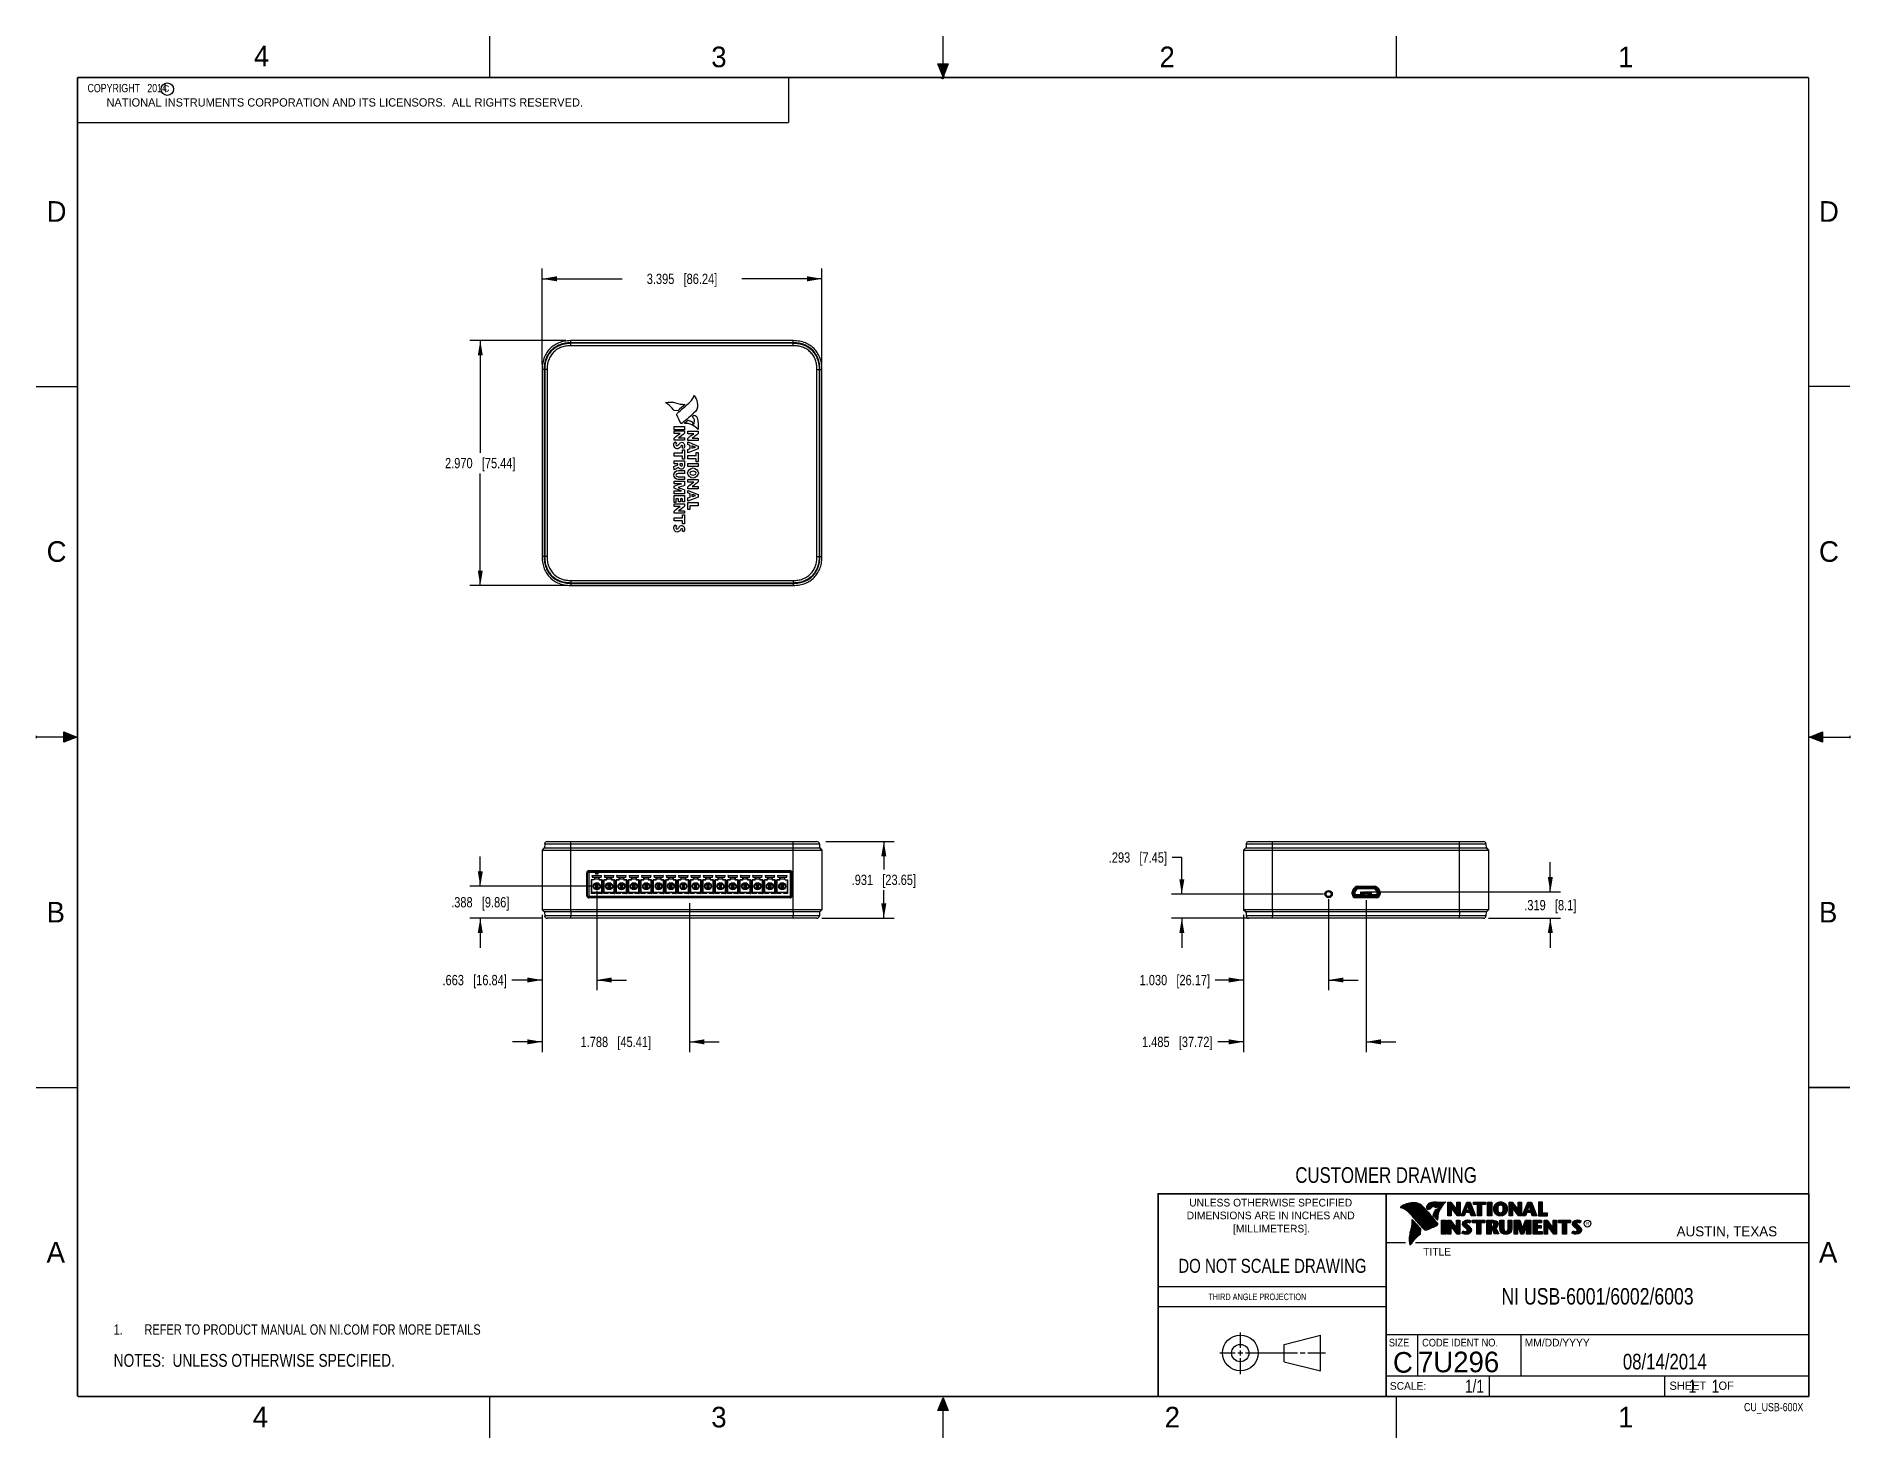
# Model space of a CAD drawing. Header units: inches. Extents: x 0 to 22, y 0 to 17.
import ezdxf

# ---------------------------------------------------------------- set-up
doc = ezdxf.new("R2010")
doc.units = ezdxf.units.IN
doc.header["$LTSCALE"] = 1.21
doc.header["$MEASUREMENT"] = 0
doc.layers.get('0').update_dxf_attribs({"linetype": 'CONTINUOUS'})
for name, color, linetype in [('COSMETIC', 7, 'CONTINUOUS'), ('DETAIL', 7, 'CONTINUOUS'), ('DIMENSIONS', 7, 'CONTINUOUS'), ('NOTE', 7, 'CONTINUOUS')]:
    doc.layers.add(name, color=color, linetype=linetype)
doc.styles.get("Standard").update_dxf_attribs({"font": 'txt', "width": 0.8})
doc.styles.add('TEXTSTYLE_2', font='txt')
doc.styles.add('TEXTSTYLE_3', font='txt', dxfattribs={"width": 0.9})
doc.dimstyles.new('DIMSTYLE_1', dxfattribs={"dimtxt": 0.125, "dimasz": 0.18, "dimexe": 0.125, "dimexo": 0.0625, "dimgap": 0.0625, "dimtad": 0, "dimtih": 1, "dimtoh": 1, "dimzin": 4, "dimdsep": 46, "dimtxsty": 'STANDARD', "dimblk": '_FILLED', "dimblk1": '_FILLED', "dimblk2": '_FILLED', "dimcen": 0.09, "dimadec": 0, "dimazin": 0, "dimtp": 0.01, "dimtm": 0.01, "dimtfac": 1, "dimtofl": 0, "dimtmove": 0, "dimatfit": 3, "dimldrblk": '_FILLED', "dimfxl": 1, "dimtolj": 1, "dimtzin": 4, "dimarcsym": 0})
doc.dimstyles.new('DIMSTYLE_2', dxfattribs={"dimtxt": 0.125, "dimasz": 0.18, "dimexe": 0.125, "dimexo": 0.0625, "dimgap": 0.0625, "dimtad": 0, "dimtih": 1, "dimtoh": 1, "dimzin": 4, "dimdsep": 46, "dimtxsty": 'STANDARD', "dimblk": '_FILLED', "dimblk1": '_FILLED', "dimblk2": '_FILLED', "dimcen": 0.09, "dimadec": 0, "dimazin": 0, "dimtp": 0.001, "dimtm": 0.001, "dimtfac": 1, "dimtofl": 0, "dimtmove": 0, "dimatfit": 3, "dimldrblk": '_FILLED', "dimfxl": 1, "dimtolj": 1, "dimtzin": 4, "dimarcsym": 0})

msp = doc.modelspace()

# ---------------------------------------------------------------- texts
at = {"color": 2, "linetype": 'CONTINUOUS', "line_spacing_factor": 0.9}
for s, insert, char_height, width, attachment_point, style in [('4', (2.64, 16.887), 0.25, 0.25, 1, 'TEXTSTYLE_2'), ('3', (8.188, 16.875), 0.25, 0.25, 1, 'TEXTSTYLE_2'), ('2', (13.625, 16.875), 0.25, 0.25, 1, 'TEXTSTYLE_2'), ('1', (19.188, 16.875), 0.25, 0.25, 1, 'TEXTSTYLE_2'), ('c', (1.546, 16.428), 0.1, 0.1, 1, 'TEXTSTYLE_2'), ('NATIONAL INSTRUMENTS CORPORATION AND ITS LICENSORS.  ALL RIGHTS RESERVED.', (0.851, 16.248), 0.1, 7.3, 1, 'TEXTSTYLE_2'), ('D', (0.125, 15), 0.25, 0.25, 1, 'TEXTSTYLE_2'), ('D', (21.625, 15), 0.25, 0.25, 1, 'TEXTSTYLE_2'), ('C', (0.125, 10.875), 0.25, 0.25, 1, 'TEXTSTYLE_2'), ('C', (21.625, 10.875), 0.25, 0.25, 1, 'TEXTSTYLE_2'), ('B', (0.125, 6.5), 0.25, 0.25, 1, 'TEXTSTYLE_2'), ('B', (21.625, 6.5), 0.25, 0.25, 1, 'TEXTSTYLE_2'), ('UNLESS OTHERWISE SPECIFIED', (14.974, 2.898), 0.093, 2.418, 2, 'TEXTSTYLE_2'), ('DIMENSIONS ARE IN INCHES AND', (14.974, 2.743), 0.093, 2.604, 2, 'TEXTSTYLE_2'), ('[MILLIMETERS].', (14.984, 2.583), 0.093, 1.302, 2, 'TEXTSTYLE_2'), ('R', (18.797, 2.617), 0.0418, 0.04175, 1, 'TEXTSTYLE_2'), ('AUSTIN, TEXAS', (19.898, 2.564), 0.12158, 1.58049, 1, 'TEXTSTYLE_2'), ('A', (0.125, 2.375), 0.25, 0.25, 1, 'TEXTSTYLE_2'), ('TITLE', (16.824, 2.303), 0.093, 0.465, 1, 'TEXTSTYLE_2'), ('A', (21.625, 2.375), 0.25, 0.25, 1, 'TEXTSTYLE_2'), ('SIZE', (16.407, 1.2), 0.093, 0.3348, 1, 'TEXTSTYLE_3'), ('CODE IDENT NO.', (16.811, 1.2), 0.093, 1.1718, 1, 'TEXTSTYLE_3'), ('MM/DD/YYYY', (18.056, 1.2), 0.093, 0.93, 1, 'TEXTSTYLE_2'), ('SCALE:', (16.419, 0.675), 0.093, 0.558, 1, 'TEXTSTYLE_2'), ('SHEET    OF', (19.812, 0.681), 0.1, 1.1, 1, 'TEXTSTYLE_2'), ('4', (2.625, 0.375), 0.25, 0.25, 1, 'TEXTSTYLE_2'), ('3', (8.188, 0.375), 0.25, 0.25, 1, 'TEXTSTYLE_2'), ('2', (13.688, 0.375), 0.25, 0.25, 1, 'TEXTSTYLE_2'), ('1', (19.188, 0.375), 0.25, 0.25, 1, 'TEXTSTYLE_2')]:
    msp.add_mtext(s, dxfattribs=dict(at, insert=insert, char_height=char_height, width=width, attachment_point=attachment_point, style=style))
at = {"color": 7, "linetype": 'CONTINUOUS', "attachment_point": 2, "line_spacing_factor": 0.9}
for s, insert, char_height, width in [('CUSTOMER DRAWING', (16.374, 3.281), 0.19, 2.432), ('DO NOT SCALE DRAWING', (14.995, 2.17), 0.17, 2.72)]:
    msp.add_mtext(s, dxfattribs=dict(at, insert=insert, char_height=char_height, width=width))
at = {"color": 2, "linetype": 'CONTINUOUS', "insert": (14.218, 1.749), "char_height": 0.08, "width": 1.408, "attachment_point": 1, "line_spacing_factor": 0.9}
msp.add_mtext('THIRD ANGLE PROJECTION', dxfattribs=at)
at = {"color": 7, "linetype": 'CONTINUOUS', "char_height": 0.25, "line_spacing_factor": 0.9, "style": 'TEXTSTYLE_2'}
for s, insert, width, attachment_point in [('C', (16.578, 1.039), 0.25, 2), ('7U296', (16.761, 1.044), 1.25, 1)]:
    msp.add_mtext(s, dxfattribs=dict(at, insert=insert, width=width, attachment_point=attachment_point))
at = {"layer": 'DETAIL', "color": 2, "linetype": 'CONTINUOUS', "char_height": 0.1, "line_spacing_factor": 0.9}
for s, insert, width, attachment_point in [('  COPYRIGHT   2014', (0.562, 16.422), 1.44, 1), ('CU_USB-600X', (21.435, 0.421), 0.88, 3)]:
    msp.add_mtext(s, dxfattribs=dict(at, insert=insert, width=width, attachment_point=attachment_point))
at = {"layer": 'DETAIL', "color": 7, "linetype": 'CONTINUOUS', "line_spacing_factor": 0.9}
for s, insert, char_height, width, attachment_point in [('1/1', (17.562, 0.703), 0.1562, 0.375, 3), ('     1    1', (19.812, 0.703), 0.15625, 1.375, 1)]:
    msp.add_mtext(s, dxfattribs=dict(at, insert=insert, char_height=char_height, width=width, attachment_point=attachment_point))
at = {"layer": 'NOTE', "color": 7, "linetype": 'CONTINUOUS', "attachment_point": 2, "line_spacing_factor": 0.9}
for s, insert, char_height, width in [('NI USB-6001/6002/6003', (18.939, 1.815), 0.2, 3.36), ('08/14/2014', (19.755, 1.018), 0.19, 1.52)]:
    msp.add_mtext(s, dxfattribs=dict(at, insert=insert, char_height=char_height, width=width))

# ---------------------------------------------------------------- blocks, each defined once
blk = doc.blocks.new('SYMBOL_9_BL0', base_point=(3.625, 1.312))
at = {"color": 2, "linetype": 'CONTINUOUS', "width": 0.8}
for s, p in [('1.', (0.938, 1.25)), ('REFER TO PRODUCT MANUAL ON NI.COM FOR MORE DETAILS', (1.312, 1.25))]:
    blk.add_text(s, height=0.125, dxfattribs=at).set_placement(p)
blk = doc.blocks.new('_FILLED')
at = {"color": 0, "linetype": 'BYBLOCK'}
blk.add_solid([(0, 0), (-1, 0.17), (-1, -0.17)], dxfattribs=at)
blk = doc.blocks.new('*D0')
at = {"layer": 'DIMENSIONS', "color": 2, "linetype": 'CONTINUOUS'}
for p, q in [((18.366, 6.62), (18.366, 6.98)), ((16.131, 6.62), (18.491, 6.62)), ((17.618, 6.302), (18.491, 6.302)), ((18.366, 6.302), (18.366, 5.942))]:
    blk.add_line(p, q, dxfattribs=at)
at = {"layer": 'DIMENSIONS', "color": 2, "linetype": 'CONTINUOUS', "xscale": 0.18, "yscale": 0.18, "zscale": 0.18}
for p, rotation in [((18.366, 6.62), 270.0000051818), ((18.366, 6.302), 90.0000051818)]:
    blk.add_blockref('_FILLED', p, dxfattribs=dict(at, rotation=rotation))
at = {"layer": 'DIMENSIONS', "color": 2, "linetype": 'CONTINUOUS', "insert": (18.366, 6.523), "char_height": 0.125, "width": 1.025, "attachment_point": 2, "line_spacing_factor": 0.9}
blk.add_mtext('.319{\\Ftxt.shx;\\W1.000000;\\H0.125000; }[8.1]', dxfattribs=at)
blk = doc.blocks.new('*D1')
at = {"layer": 'DIMENSIONS', "color": 2, "linetype": 'CONTINUOUS'}
for p, q in [((13.896, 7.038), (13.779, 7.038)), ((13.896, 6.595), (13.896, 7.038)), ((15.614, 6.595), (13.771, 6.595)), ((14.934, 6.302), (13.771, 6.302)), ((13.896, 6.302), (13.896, 5.942))]:
    blk.add_line(p, q, dxfattribs=at)
at = {"layer": 'DIMENSIONS', "color": 2, "linetype": 'CONTINUOUS', "xscale": 0.18, "yscale": 0.18, "zscale": 0.18}
for p, rotation in [((13.896, 6.595), 270.0000051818), ((13.896, 6.302), 90.0000051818)]:
    blk.add_blockref('_FILLED', p, dxfattribs=dict(at, rotation=rotation))
at = {"layer": 'DIMENSIONS', "color": 2, "linetype": 'CONTINUOUS', "insert": (13.716, 7.101), "char_height": 0.125, "width": 1.125, "attachment_point": 3, "line_spacing_factor": 0.9}
blk.add_mtext('.293{\\Ftxt.shx;\\W1.000000;\\H0.125000; }[7.45]', dxfattribs=at)
blk = doc.blocks.new('*D2')
at = {"layer": 'DIMENSIONS', "color": 2, "linetype": 'CONTINUOUS'}
for p, q in [((15.677, 6.532), (15.677, 5.427)), ((14.646, 6.343), (14.646, 5.427)), ((14.646, 5.552), (14.302, 5.552)), ((15.677, 5.552), (16.037, 5.552))]:
    blk.add_line(p, q, dxfattribs=at)
at = {"layer": 'DIMENSIONS', "color": 2, "linetype": 'CONTINUOUS', "xscale": 0.18, "yscale": 0.18, "zscale": 0.18}
blk.add_blockref('_FILLED', (14.646, 5.552), dxfattribs=at)
at = {"layer": 'DIMENSIONS', "color": 2, "linetype": 'CONTINUOUS', "xscale": 0.18, "yscale": 0.18, "zscale": 0.18, "rotation": 180.0000051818}
blk.add_blockref('_FILLED', (15.677, 5.552), dxfattribs=at)
at = {"layer": 'DIMENSIONS', "color": 2, "linetype": 'CONTINUOUS', "insert": (14.239, 5.614), "char_height": 0.125, "width": 1.325, "attachment_point": 3, "line_spacing_factor": 0.9}
blk.add_mtext('1.030{\\Ftxt.shx;\\W1.000000;\\H0.125000; }[26.17]', dxfattribs=at)
blk = doc.blocks.new('*D3')
at = {"layer": 'DIMENSIONS', "color": 2, "linetype": 'CONTINUOUS'}
for p, q in [((16.131, 6.521), (16.131, 4.677)), ((14.646, 6.343), (14.646, 4.677)), ((14.646, 4.802), (14.331, 4.802)), ((16.131, 4.802), (16.491, 4.802))]:
    blk.add_line(p, q, dxfattribs=at)
at = {"layer": 'DIMENSIONS', "color": 2, "linetype": 'CONTINUOUS', "xscale": 0.18, "yscale": 0.18, "zscale": 0.18}
blk.add_blockref('_FILLED', (14.646, 4.802), dxfattribs=at)
at = {"layer": 'DIMENSIONS', "color": 2, "linetype": 'CONTINUOUS', "xscale": 0.18, "yscale": 0.18, "zscale": 0.18, "rotation": 180.0000051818}
blk.add_blockref('_FILLED', (16.131, 4.802), dxfattribs=at)
at = {"layer": 'DIMENSIONS', "color": 2, "linetype": 'CONTINUOUS', "insert": (14.268, 4.864), "char_height": 0.125, "width": 1.325, "attachment_point": 3, "line_spacing_factor": 0.9}
blk.add_mtext('1.485{\\Ftxt.shx;\\W1.000000;\\H0.125000; }[37.72]', dxfattribs=at)
blk = doc.blocks.new('*D4')
at = {"layer": 'DIMENSIONS', "color": 2, "linetype": 'CONTINUOUS'}
for p, q in [((6.136, 13.02), (6.136, 14.183)), ((9.531, 13.02), (9.531, 14.183)), ((6.136, 14.058), (7.108, 14.058)), ((9.531, 14.058), (8.558, 14.058))]:
    blk.add_line(p, q, dxfattribs=at)
at = {"layer": 'DIMENSIONS', "color": 2, "linetype": 'CONTINUOUS', "xscale": 0.18, "yscale": 0.18, "zscale": 0.18, "rotation": 180}
blk.add_blockref('_FILLED', (6.136, 14.058), dxfattribs=at)
at = {"layer": 'DIMENSIONS', "color": 2, "linetype": 'CONTINUOUS', "xscale": 0.18, "yscale": 0.18, "zscale": 0.18}
blk.add_blockref('_FILLED', (9.531, 14.058), dxfattribs=at)
at = {"layer": 'DIMENSIONS', "color": 2, "linetype": 'CONTINUOUS', "insert": (7.833, 14.12), "char_height": 0.125, "width": 1.325, "attachment_point": 2, "line_spacing_factor": 0.9}
blk.add_mtext('3.395{\\Ftxt.shx;\\W1.000000;\\H0.125000; }[86.24]', dxfattribs=at)
blk = doc.blocks.new('*D5')
at = {"layer": 'DIMENSIONS', "color": 2, "linetype": 'CONTINUOUS'}
for p, q in [((6.423, 13.308), (5.261, 13.308)), ((5.386, 13.308), (5.386, 11.948)), ((5.386, 10.338), (5.386, 11.698)), ((6.423, 10.338), (5.261, 10.338))]:
    blk.add_line(p, q, dxfattribs=at)
at = {"layer": 'DIMENSIONS', "color": 2, "linetype": 'CONTINUOUS', "xscale": 0.18, "yscale": 0.18, "zscale": 0.18}
for p, rotation in [((5.386, 13.308), 90), ((5.386, 10.338), 270)]:
    blk.add_blockref('_FILLED', p, dxfattribs=dict(at, rotation=rotation))
at = {"layer": 'DIMENSIONS', "color": 2, "linetype": 'CONTINUOUS', "insert": (5.386, 11.885), "char_height": 0.125, "width": 1.325, "attachment_point": 2, "line_spacing_factor": 0.9}
blk.add_mtext('2.970{\\Ftxt.shx;\\W1.000000;\\H0.125000; }[75.44]', dxfattribs=at)
blk = doc.blocks.new('*D6')
at = {"layer": 'DIMENSIONS', "color": 2, "linetype": 'CONTINUOUS'}
for p, q in [((9.578, 7.233), (10.406, 7.233)), ((10.281, 7.233), (10.281, 6.892)), ((10.281, 6.302), (10.281, 6.642)), ((9.529, 6.302), (10.406, 6.302))]:
    blk.add_line(p, q, dxfattribs=at)
at = {"layer": 'DIMENSIONS', "color": 2, "linetype": 'CONTINUOUS', "xscale": 0.18, "yscale": 0.18, "zscale": 0.18}
for p, rotation in [((10.281, 7.233), 90), ((10.281, 6.302), 269.9999858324)]:
    blk.add_blockref('_FILLED', p, dxfattribs=dict(at, rotation=rotation))
at = {"layer": 'DIMENSIONS', "color": 2, "linetype": 'CONTINUOUS', "insert": (10.281, 6.83), "char_height": 0.125, "width": 1.225, "attachment_point": 2, "line_spacing_factor": 0.9}
blk.add_mtext('.931{\\Ftxt.shx;\\W1.000000;\\H0.125000; }[23.65]', dxfattribs=at)
blk = doc.blocks.new('*D7')
at = {"layer": 'DIMENSIONS', "color": 2, "linetype": 'CONTINUOUS'}
for p, q in [((5.386, 6.69), (5.386, 7.05)), ((6.728, 6.69), (5.261, 6.69)), ((6.134, 6.302), (5.261, 6.302)), ((5.386, 6.302), (5.386, 5.942))]:
    blk.add_line(p, q, dxfattribs=at)
at = {"layer": 'DIMENSIONS', "color": 2, "linetype": 'CONTINUOUS', "xscale": 0.18, "yscale": 0.18, "zscale": 0.18}
for p, rotation in [((5.386, 6.69), 269.9999948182), ((5.386, 6.302), 89.9999948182)]:
    blk.add_blockref('_FILLED', p, dxfattribs=dict(at, rotation=rotation))
at = {"layer": 'DIMENSIONS', "color": 2, "linetype": 'CONTINUOUS', "insert": (5.386, 6.558), "char_height": 0.125, "width": 1.125, "attachment_point": 2, "line_spacing_factor": 0.9}
blk.add_mtext('.388{\\Ftxt.shx;\\W1.000000;\\H0.125000; }[9.86]', dxfattribs=at)
blk = doc.blocks.new('*D8')
at = {"layer": 'DIMENSIONS', "color": 2, "linetype": 'CONTINUOUS'}
for p, q in [((7.924, 6.486), (7.924, 4.677)), ((6.136, 6.343), (6.136, 4.677)), ((6.136, 4.802), (5.776, 4.802)), ((7.924, 4.802), (8.284, 4.802))]:
    blk.add_line(p, q, dxfattribs=at)
at = {"layer": 'DIMENSIONS', "color": 2, "linetype": 'CONTINUOUS', "xscale": 0.18, "yscale": 0.18, "zscale": 0.18}
blk.add_blockref('_FILLED', (6.136, 4.802), dxfattribs=at)
at = {"layer": 'DIMENSIONS', "color": 2, "linetype": 'CONTINUOUS', "xscale": 0.18, "yscale": 0.18, "zscale": 0.18, "rotation": 180}
blk.add_blockref('_FILLED', (7.924, 4.802), dxfattribs=at)
at = {"layer": 'DIMENSIONS', "color": 2, "linetype": 'CONTINUOUS', "insert": (7.03, 4.864), "char_height": 0.125, "width": 1.325, "attachment_point": 2, "line_spacing_factor": 0.9}
blk.add_mtext('1.788{\\Ftxt.shx;\\W1.000000;\\H0.125000; }[45.41]', dxfattribs=at)
blk = doc.blocks.new('*D9')
at = {"layer": 'DIMENSIONS', "color": 2, "linetype": 'CONTINUOUS'}
for p, q in [((6.799, 6.635), (6.799, 5.427)), ((6.136, 6.343), (6.136, 5.427)), ((6.136, 5.552), (5.77, 5.552)), ((6.799, 5.552), (7.159, 5.552))]:
    blk.add_line(p, q, dxfattribs=at)
at = {"layer": 'DIMENSIONS', "color": 2, "linetype": 'CONTINUOUS', "xscale": 0.18, "yscale": 0.18, "zscale": 0.18}
blk.add_blockref('_FILLED', (6.136, 5.552), dxfattribs=at)
at = {"layer": 'DIMENSIONS', "color": 2, "linetype": 'CONTINUOUS', "xscale": 0.18, "yscale": 0.18, "zscale": 0.18, "rotation": 180}
blk.add_blockref('_FILLED', (6.799, 5.552), dxfattribs=at)
at = {"layer": 'DIMENSIONS', "color": 2, "linetype": 'CONTINUOUS', "insert": (5.708, 5.614), "char_height": 0.125, "width": 1.225, "attachment_point": 3, "line_spacing_factor": 0.9}
blk.add_mtext('.663{\\Ftxt.shx;\\W1.000000;\\H0.125000; }[16.84]', dxfattribs=at)
blk = doc.blocks.new('SYMBOL_4_BL1', base_point=(3.1215, 0.9375))
at = {"layer": 'DETAIL', "color": 2, "linetype": 'CONTINUOUS', "width": 0.8}
blk.add_text('NOTES:  UNLESS OTHERWISE SPECIFIED.', height=0.156, dxfattribs=at).set_placement((0.9375, 0.8595))

# ---------------------------------------------------------------- dimensions: what is measured, and where the dimension line sits
at = {"layer": 'DIMENSIONS', "color": 2, "linetype": 'CONTINUOUS'}
for base, p1, p2, picture, middle in [((9.531, 14.0577), (6.1357, 12.9577), (9.531, 12.9577), '*D4', (7.8333, 14.0577)), ((6.799, 5.552), (6.136, 6.405), (6.799, 6.697), '*D9', (5.095, 5.552)), ((7.924, 4.802), (6.136, 6.405), (7.924, 6.548), '*D8', (7.03, 4.802))]:
    dim = msp.add_linear_dim(base=base, p1=p1, p2=p2, dimstyle='DIMSTYLE_2', dxfattribs=at)
    dim.commit()
    dim.dimension.update_dxf_attribs({"geometry": picture, "text_midpoint": middle, "dimtype": 160})
for base, p1, p2, angle, dimstyle, picture, middle in [((5.386, 10.338), (6.486, 13.308), (6.486, 10.338), 270, 'DIMSTYLE_2', '*D5', (5.386, 11.823)), ((5.386, 6.69), (6.196, 6.302), (6.791, 6.69), 90, 'DIMSTYLE_2', '*D7', (5.386, 6.496)), ((10.281, 6.302), (9.515, 7.233), (9.467, 6.302), 270, 'DIMSTYLE_2', '*D6', (10.281, 6.767)), ((13.896, 6.595), (14.996, 6.302), (15.677, 6.595), 90, 'DIMSTYLE_2', '*D1', (13.154, 7.038)), ((18.366, 6.62), (17.555, 6.302), (16.068, 6.62), 90, 'DIMSTYLE_1', '*D0', (18.366, 6.461)), ((15.677, 5.552), (14.646, 6.405), (15.677, 6.595), 0, 'DIMSTYLE_2', '*D2', (13.577, 5.552)), ((16.131, 4.8016), (14.6461, 6.4053), (16.131, 6.5833), 0, 'DIMSTYLE_2', '*D3', (13.6055, 4.8016))]:
    dim = msp.add_linear_dim(base=base, p1=p1, p2=p2, angle=angle, dimstyle=dimstyle, dxfattribs=at)
    dim.commit()
    dim.dimension.update_dxf_attribs({"geometry": picture, "text_midpoint": middle, "dimtype": 160})

# ---------------------------------------------------------------- hatches: boundary and pattern name
at = {"linetype": 'CONTINUOUS'}
for points in [[(11, 16.51), (10.938, 16.666), (11.062, 16.666)], [(0.334, 8.562), (0.49, 8.5), (0.334, 8.438)], [(21.666, 8.562), (21.666, 8.438), (21.51, 8.5)], [(10.938, 0.329), (11, 0.485), (11.062, 0.329)]]:
    msp.add_hatch(color=2, dxfattribs=at).paths.add_polyline_path(points)

# ---------------------------------------------------------------- linework, layer by layer
at = {"color": 2, "linetype": 'CONTINUOUS'}
for p, q in [((5.5, 16.5), (5.5, 17)), ((11, 16.485), (11, 17)), ((16.5, 16.5), (16.5, 17)), ((11, 16.51), (10.938, 16.666)), ((10.938, 16.666), (11.062, 16.666)), ((11.015, 16.515), (10.985, 16.485)), ((10.985, 16.485), (11, 16.515)), ((11.062, 16.666), (11, 16.51)), ((11, 16.485), (11.015, 16.515)), ((0.5, 16.5), (9.125, 16.5)), ((0.5, 16.5), (0.5, 15.953)), ((9.125, 16.5), (9.125, 15.953)), ((0.5, 15.953), (9.125, 15.953)), ((0, 12.75), (0.5, 12.75)), ((22, 12.75), (21.5, 12.75)), ((0, 8.515), (0, 8.485)), ((0.49, 8.5), (0, 8.5)), ((0.334, 8.438), (0.334, 8.562)), ((0.334, 8.562), (0.49, 8.5)), ((0.49, 8.5), (0.334, 8.438)), ((21.51, 8.5), (21.666, 8.562)), ((21.51, 8.5), (22, 8.5)), ((21.666, 8.438), (21.51, 8.5)), ((21.666, 8.562), (21.666, 8.438)), ((22, 8.515), (22, 8.485)), ((0, 4.25), (0.5, 4.25)), ((16.374, 2.96), (21.504, 2.96)), ((16.374, 2.96), (16.374, 1.25)), ((16.375, 2.96), (21.5, 2.96)), ((21.504, 2.96), (21.504, 1.25)), ((16.558, 2.796), (16.558, 2.799)), ((16.565, 2.794), (16.565, 2.803)), ((16.571, 2.791), (16.571, 2.808)), ((16.578, 2.788), (16.578, 2.812)), ((16.585, 2.785), (16.585, 2.815)), ((16.592, 2.781), (16.592, 2.819)), ((16.599, 2.778), (16.599, 2.822)), ((16.606, 2.774), (16.606, 2.825)), ((16.612, 2.77), (16.612, 2.828)), ((16.619, 2.765), (16.619, 2.83)), ((16.626, 2.76), (16.626, 2.832)), ((16.633, 2.755), (16.633, 2.835)), ((16.64, 2.749), (16.64, 2.837)), ((16.647, 2.743), (16.647, 2.839)), ((16.653, 2.737), (16.653, 2.84)), ((16.66, 2.729), (16.66, 2.842)), ((16.667, 2.722), (16.667, 2.844)), ((16.674, 2.715), (16.674, 2.845)), ((16.681, 2.707), (16.681, 2.846)), ((16.687, 2.699), (16.687, 2.847)), ((16.794, 2.533), (16.692, 2.649)), ((16.694, 2.692), (16.694, 2.847)), ((16.701, 2.684), (16.701, 2.847)), ((16.708, 2.676), (16.708, 2.847)), ((16.715, 2.669), (16.715, 2.847)), ((16.722, 2.661), (16.722, 2.846)), ((16.728, 2.653), (16.728, 2.846)), ((16.735, 2.645), (16.735, 2.844)), ((16.742, 2.637), (16.742, 2.843)), ((16.749, 2.629), (16.749, 2.842)), ((16.756, 2.62), (16.756, 2.84)), ((16.763, 2.612), (16.763, 2.838)), ((16.769, 2.605), (16.769, 2.835)), ((16.776, 2.597), (16.776, 2.832)), ((16.783, 2.589), (16.783, 2.828)), ((16.79, 2.581), (16.79, 2.824)), ((16.797, 2.574), (16.797, 2.819)), ((16.804, 2.567), (16.804, 2.814)), ((16.81, 2.559), (16.81, 2.807)), ((16.817, 2.552), (16.817, 2.8)), ((16.824, 2.545), (16.824, 2.792)), ((16.831, 2.538), (16.831, 2.785)), ((16.838, 2.531), (16.838, 2.778)), ((16.844, 2.526), (16.844, 2.771)), ((16.851, 2.523), (16.851, 2.764)), ((16.858, 2.522), (16.858, 2.757)), ((16.886, 2.766), (16.863, 2.794)), ((16.865, 2.524), (16.865, 2.749)), ((16.888, 2.772), (16.868, 2.795)), ((16.872, 2.791), (16.872, 2.809)), ((16.872, 2.527), (16.872, 2.742)), ((16.879, 2.783), (16.879, 2.821)), ((16.879, 2.53), (16.879, 2.735)), ((16.885, 2.775), (16.885, 2.828)), ((16.885, 2.533), (16.885, 2.727)), ((16.892, 2.775), (16.892, 2.833)), ((16.892, 2.536), (16.892, 2.719)), ((16.899, 2.779), (16.899, 2.837)), ((16.899, 2.539), (16.899, 2.71)), ((16.906, 2.784), (16.906, 2.841)), ((16.906, 2.542), (16.906, 2.702)), ((16.913, 2.79), (16.913, 2.844)), ((16.913, 2.545), (16.913, 2.694)), ((16.92, 2.797), (16.92, 2.846)), ((16.92, 2.548), (16.92, 2.686)), ((16.926, 2.802), (16.926, 2.848)), ((16.926, 2.551), (16.926, 2.677)), ((16.933, 2.805), (16.933, 2.849)), ((16.933, 2.554), (16.933, 2.669)), ((16.94, 2.808), (16.94, 2.85)), ((16.94, 2.557), (16.94, 2.661)), ((16.962, 2.68), (16.943, 2.701)), ((16.947, 2.808), (16.947, 2.851)), ((16.947, 2.561), (16.947, 2.653)), ((16.965, 2.683), (16.949, 2.701)), ((16.954, 2.807), (16.954, 2.852)), ((16.954, 2.696), (16.954, 2.711)), ((16.954, 2.564), (16.954, 2.644)), ((16.961, 2.805), (16.961, 2.852)), ((16.961, 2.688), (16.961, 2.727)), ((16.967, 2.803), (16.967, 2.853)), ((16.967, 2.68), (16.967, 2.744)), ((16.974, 2.803), (16.974, 2.854)), ((16.974, 2.672), (16.974, 2.757)), ((16.981, 2.802), (16.981, 2.854)), ((16.981, 2.664), (16.981, 2.763)), ((16.984, 2.859), (17.1, 2.861)), ((16.984, 2.854), (17.087, 2.856)), ((16.988, 2.802), (16.988, 2.854)), ((16.988, 2.656), (16.988, 2.767)), ((16.995, 2.802), (16.995, 2.854)), ((16.995, 2.675), (16.995, 2.768)), ((16.999, 2.637), (16.995, 2.642)), ((17.002, 2.801), (17.002, 2.854)), ((17.002, 2.719), (17.002, 2.769)), ((17.008, 2.796), (17.008, 2.855)), ((17.008, 2.739), (17.008, 2.77)), ((17.015, 2.755), (17.015, 2.855)), ((17.022, 2.769), (17.022, 2.855)), ((17.029, 2.782), (17.029, 2.855)), ((17.036, 2.793), (17.036, 2.855)), ((17.042, 2.804), (17.042, 2.855)), ((17.049, 2.813), (17.049, 2.855)), ((17.056, 2.822), (17.056, 2.855)), ((17.063, 2.83), (17.063, 2.855)), ((17.07, 2.838), (17.07, 2.855)), ((17.077, 2.845), (17.077, 2.856)), ((17.124, 2.859), (17.161, 2.859)), ((17.124, 2.691), (17.124, 2.859)), ((17.164, 2.691), (17.124, 2.691)), ((17.129, 2.854), (17.158, 2.854)), ((17.129, 2.696), (17.129, 2.854)), ((17.159, 2.696), (17.129, 2.696)), ((17.138, 2.696), (17.138, 2.854)), ((17.145, 2.696), (17.145, 2.854)), ((17.151, 2.696), (17.151, 2.854)), ((17.158, 2.854), (17.238, 2.749)), ((17.159, 2.804), (17.158, 2.854)), ((17.242, 2.696), (17.159, 2.804)), ((17.159, 2.804), (17.159, 2.696)), ((17.161, 2.859), (17.233, 2.764)), ((17.239, 2.691), (17.164, 2.79)), ((17.164, 2.79), (17.164, 2.691)), ((17.165, 2.797), (17.165, 2.846)), ((17.171, 2.788), (17.171, 2.837)), ((17.178, 2.779), (17.178, 2.828)), ((17.185, 2.77), (17.185, 2.82)), ((17.191, 2.762), (17.191, 2.811)), ((17.198, 2.753), (17.198, 2.802)), ((17.205, 2.744), (17.205, 2.793)), ((17.211, 2.736), (17.211, 2.784)), ((17.218, 2.727), (17.218, 2.776)), ((17.225, 2.718), (17.225, 2.767)), ((17.232, 2.71), (17.232, 2.758)), ((17.233, 2.859), (17.273, 2.859)), ((17.233, 2.764), (17.233, 2.859)), ((17.238, 2.854), (17.268, 2.854)), ((17.238, 2.749), (17.238, 2.854)), ((17.238, 2.701), (17.238, 2.749)), ((17.273, 2.691), (17.239, 2.691)), ((17.268, 2.696), (17.242, 2.696)), ((17.245, 2.696), (17.245, 2.854)), ((17.252, 2.696), (17.252, 2.854)), ((17.258, 2.696), (17.258, 2.854)), ((17.265, 2.696), (17.265, 2.854)), ((17.268, 2.854), (17.268, 2.696)), ((17.273, 2.859), (17.273, 2.691)), ((17.283, 2.692), (17.352, 2.859)), ((17.323, 2.692), (17.283, 2.692)), ((17.29, 2.696), (17.355, 2.854)), ((17.319, 2.696), (17.29, 2.696)), ((17.298, 2.696), (17.298, 2.716)), ((17.305, 2.696), (17.305, 2.732)), ((17.312, 2.696), (17.312, 2.749)), ((17.318, 2.696), (17.318, 2.765)), ((17.336, 2.736), (17.319, 2.696)), ((17.339, 2.732), (17.323, 2.692)), ((17.325, 2.71), (17.325, 2.781)), ((17.332, 2.727), (17.332, 2.798)), ((17.394, 2.736), (17.336, 2.736)), ((17.338, 2.736), (17.338, 2.814)), ((17.39, 2.732), (17.339, 2.732)), ((17.341, 2.753), (17.362, 2.823)), ((17.389, 2.753), (17.341, 2.753)), ((17.345, 2.767), (17.345, 2.83)), ((17.345, 2.736), (17.345, 2.753)), ((17.347, 2.758), (17.366, 2.818)), ((17.383, 2.758), (17.347, 2.758)), ((17.352, 2.859), (17.394, 2.859)), ((17.352, 2.788), (17.352, 2.847)), ((17.352, 2.736), (17.352, 2.753)), ((17.355, 2.854), (17.39, 2.854)), ((17.358, 2.81), (17.358, 2.854)), ((17.358, 2.736), (17.358, 2.753)), ((17.362, 2.823), (17.37, 2.823)), ((17.365, 2.823), (17.365, 2.854)), ((17.365, 2.736), (17.365, 2.753)), ((17.366, 2.818), (17.366, 2.818)), ((17.366, 2.818), (17.383, 2.758)), ((17.37, 2.823), (17.389, 2.753)), ((17.372, 2.817), (17.372, 2.854)), ((17.372, 2.736), (17.372, 2.753)), ((17.378, 2.792), (17.378, 2.854)), ((17.378, 2.736), (17.378, 2.753)), ((17.385, 2.768), (17.385, 2.854)), ((17.385, 2.736), (17.385, 2.753)), ((17.39, 2.854), (17.45, 2.696)), ((17.404, 2.692), (17.39, 2.732)), ((17.392, 2.736), (17.392, 2.851)), ((17.394, 2.859), (17.457, 2.692)), ((17.407, 2.696), (17.394, 2.736)), ((17.398, 2.723), (17.398, 2.833)), ((17.457, 2.692), (17.404, 2.692)), ((17.405, 2.703), (17.405, 2.816)), ((17.45, 2.696), (17.407, 2.696)), ((17.412, 2.696), (17.412, 2.798)), ((17.418, 2.696), (17.418, 2.781)), ((17.425, 2.696), (17.425, 2.763)), ((17.432, 2.696), (17.432, 2.745)), ((17.433, 2.859), (17.58, 2.859)), ((17.433, 2.828), (17.433, 2.859)), ((17.481, 2.828), (17.433, 2.828)), ((17.438, 2.854), (17.575, 2.854)), ((17.438, 2.833), (17.438, 2.854)), ((17.486, 2.833), (17.438, 2.833)), ((17.438, 2.696), (17.438, 2.728)), ((17.445, 2.833), (17.445, 2.854)), ((17.445, 2.696), (17.445, 2.71)), ((17.452, 2.833), (17.452, 2.854)), ((17.458, 2.833), (17.458, 2.854)), ((17.465, 2.833), (17.465, 2.854)), ((17.472, 2.833), (17.472, 2.854)), ((17.479, 2.833), (17.479, 2.854)), ((17.481, 2.692), (17.481, 2.828)), ((17.532, 2.692), (17.481, 2.692)), ((17.486, 2.833), (17.485, 2.854)), ((17.486, 2.696), (17.486, 2.833)), ((17.527, 2.696), (17.486, 2.696)), ((17.492, 2.696), (17.492, 2.854)), ((17.499, 2.696), (17.499, 2.854)), ((17.505, 2.696), (17.505, 2.854)), ((17.512, 2.696), (17.512, 2.854)), ((17.519, 2.696), (17.519, 2.854)), ((17.527, 2.833), (17.525, 2.854)), ((17.575, 2.833), (17.527, 2.833)), ((17.527, 2.833), (17.527, 2.696)), ((17.532, 2.833), (17.532, 2.854)), ((17.58, 2.828), (17.532, 2.828)), ((17.532, 2.828), (17.532, 2.692)), ((17.539, 2.833), (17.539, 2.854)), ((17.545, 2.833), (17.545, 2.854)), ((17.552, 2.833), (17.552, 2.854)), ((17.559, 2.833), (17.559, 2.854)), ((17.565, 2.833), (17.565, 2.854)), ((17.572, 2.833), (17.572, 2.854)), ((17.575, 2.854), (17.575, 2.833)), ((17.58, 2.859), (17.58, 2.828)), ((17.606, 2.859), (17.656, 2.859)), ((17.606, 2.692), (17.606, 2.859)), ((17.656, 2.692), (17.606, 2.692)), ((17.611, 2.854), (17.652, 2.854)), ((17.611, 2.696), (17.611, 2.854)), ((17.652, 2.696), (17.611, 2.696)), ((17.619, 2.696), (17.619, 2.854)), ((17.625, 2.696), (17.625, 2.854)), ((17.632, 2.696), (17.632, 2.854)), ((17.639, 2.696), (17.639, 2.854)), ((17.645, 2.696), (17.645, 2.854)), ((17.652, 2.854), (17.652, 2.696)), ((17.656, 2.859), (17.656, 2.692)), ((17.685, 2.787), (17.686, 2.79)), ((17.685, 2.784), (17.685, 2.787)), ((17.685, 2.78), (17.685, 2.784)), ((17.685, 2.777), (17.685, 2.78)), ((17.685, 2.774), (17.685, 2.777)), ((17.685, 2.77), (17.685, 2.774)), ((17.685, 2.767), (17.685, 2.77)), ((17.686, 2.763), (17.685, 2.767)), ((17.686, 2.793), (17.687, 2.796)), ((17.686, 2.79), (17.686, 2.793)), ((17.686, 2.76), (17.686, 2.763)), ((17.687, 2.757), (17.686, 2.76)), ((17.687, 2.796), (17.688, 2.799)), ((17.688, 2.753), (17.687, 2.757)), ((17.688, 2.802), (17.689, 2.805)), ((17.688, 2.799), (17.688, 2.802)), ((17.689, 2.75), (17.688, 2.753)), ((17.689, 2.805), (17.69, 2.808)), ((17.69, 2.747), (17.689, 2.75)), ((17.69, 2.808), (17.692, 2.811)), ((17.691, 2.744), (17.69, 2.808)), ((17.691, 2.744), (17.69, 2.747)), ((17.692, 2.741), (17.691, 2.744)), ((17.692, 2.811), (17.693, 2.813)), ((17.693, 2.738), (17.692, 2.741)), ((17.693, 2.813), (17.694, 2.816)), ((17.694, 2.735), (17.693, 2.738)), ((17.694, 2.816), (17.696, 2.819)), ((17.696, 2.733), (17.694, 2.735)), ((17.696, 2.819), (17.697, 2.821)), ((17.697, 2.73), (17.696, 2.733)), ((17.697, 2.821), (17.699, 2.824)), ((17.697, 2.73), (17.697, 2.821)), ((17.699, 2.728), (17.697, 2.73)), ((17.699, 2.824), (17.701, 2.826)), ((17.7, 2.725), (17.699, 2.728)), ((17.702, 2.723), (17.7, 2.725)), ((17.701, 2.826), (17.703, 2.828)), ((17.704, 2.72), (17.702, 2.723)), ((17.703, 2.828), (17.705, 2.831)), ((17.704, 2.72), (17.705, 2.831)), ((17.706, 2.718), (17.704, 2.72)), ((17.705, 2.831), (17.707, 2.833)), ((17.708, 2.716), (17.706, 2.718)), ((17.707, 2.833), (17.709, 2.835)), ((17.71, 2.714), (17.708, 2.716)), ((17.709, 2.835), (17.711, 2.837)), ((17.71, 2.714), (17.711, 2.837)), ((17.712, 2.712), (17.71, 2.714)), ((17.711, 2.837), (17.714, 2.839)), ((17.715, 2.71), (17.712, 2.712)), ((17.714, 2.839), (17.716, 2.841)), ((17.717, 2.708), (17.715, 2.71)), ((17.716, 2.841), (17.719, 2.843)), ((17.717, 2.708), (17.719, 2.843)), ((17.719, 2.707), (17.717, 2.708)), ((17.719, 2.843), (17.721, 2.844)), ((17.722, 2.705), (17.719, 2.707)), ((17.721, 2.844), (17.724, 2.846)), ((17.725, 2.704), (17.722, 2.705)), ((17.724, 2.846), (17.726, 2.847)), ((17.725, 2.704), (17.724, 2.846)), ((17.727, 2.702), (17.725, 2.704)), ((17.726, 2.847), (17.729, 2.849)), ((17.727, 2.79), (17.728, 2.792)), ((17.727, 2.788), (17.727, 2.79)), ((17.727, 2.786), (17.727, 2.788)), ((17.727, 2.783), (17.727, 2.786)), ((17.727, 2.781), (17.727, 2.783)), ((17.727, 2.779), (17.727, 2.781)), ((17.727, 2.777), (17.727, 2.779)), ((17.727, 2.774), (17.727, 2.777)), ((17.727, 2.772), (17.727, 2.774)), ((17.727, 2.77), (17.727, 2.772)), ((17.727, 2.767), (17.727, 2.77)), ((17.727, 2.765), (17.727, 2.767)), ((17.727, 2.763), (17.727, 2.765)), ((17.728, 2.761), (17.727, 2.763)), ((17.73, 2.701), (17.727, 2.702)), ((17.728, 2.796), (17.729, 2.798)), ((17.728, 2.794), (17.728, 2.796)), ((17.728, 2.792), (17.728, 2.794)), ((17.728, 2.758), (17.728, 2.761)), ((17.728, 2.756), (17.728, 2.758)), ((17.729, 2.754), (17.728, 2.756)), ((17.729, 2.849), (17.731, 2.85)), ((17.729, 2.802), (17.73, 2.803)), ((17.729, 2.8), (17.729, 2.802)), ((17.729, 2.798), (17.729, 2.8)), ((17.729, 2.752), (17.729, 2.754)), ((17.73, 2.75), (17.729, 2.752)), ((17.73, 2.805), (17.731, 2.807)), ((17.73, 2.803), (17.73, 2.805)), ((17.73, 2.748), (17.73, 2.75)), ((17.731, 2.747), (17.73, 2.748)), ((17.73, 2.701), (17.73, 2.747)), ((17.733, 2.7), (17.73, 2.701)), ((17.731, 2.85), (17.734, 2.851)), ((17.731, 2.807), (17.731, 2.85)), ((17.731, 2.807), (17.732, 2.808)), ((17.731, 2.745), (17.731, 2.747)), ((17.732, 2.743), (17.731, 2.745)), ((17.732, 2.81), (17.733, 2.812)), ((17.732, 2.808), (17.732, 2.81)), ((17.732, 2.741), (17.732, 2.743)), ((17.733, 2.74), (17.732, 2.741)), ((17.733, 2.812), (17.734, 2.813)), ((17.734, 2.738), (17.733, 2.74)), ((17.736, 2.699), (17.733, 2.7)), ((17.734, 2.851), (17.737, 2.852)), ((17.734, 2.813), (17.735, 2.815)), ((17.735, 2.737), (17.734, 2.738)), ((17.735, 2.816), (17.736, 2.818)), ((17.735, 2.815), (17.735, 2.816)), ((17.736, 2.735), (17.735, 2.737)), ((17.736, 2.818), (17.737, 2.819)), ((17.736, 2.734), (17.736, 2.735)), ((17.737, 2.732), (17.736, 2.734)), ((17.739, 2.698), (17.736, 2.699)), ((17.737, 2.852), (17.74, 2.853)), ((17.737, 2.819), (17.737, 2.852)), ((17.737, 2.819), (17.738, 2.821)), ((17.738, 2.731), (17.737, 2.732)), ((17.738, 2.821), (17.74, 2.822)), ((17.74, 2.73), (17.738, 2.731)), ((17.739, 2.698), (17.738, 2.731)), ((17.742, 2.697), (17.739, 2.698)), ((17.74, 2.853), (17.743, 2.853)), ((17.74, 2.822), (17.741, 2.823)), ((17.741, 2.728), (17.74, 2.73)), ((17.741, 2.823), (17.742, 2.824)), ((17.742, 2.727), (17.741, 2.728)), ((17.742, 2.824), (17.743, 2.825)), ((17.743, 2.726), (17.742, 2.727)), ((17.746, 2.697), (17.742, 2.697)), ((17.743, 2.853), (17.746, 2.854)), ((17.743, 2.825), (17.745, 2.826)), ((17.745, 2.725), (17.743, 2.726)), ((17.745, 2.826), (17.746, 2.827)), ((17.746, 2.724), (17.745, 2.725)), ((17.746, 2.854), (17.749, 2.855)), ((17.746, 2.827), (17.746, 2.854)), ((17.746, 2.827), (17.747, 2.828)), ((17.748, 2.723), (17.746, 2.724)), ((17.746, 2.697), (17.746, 2.724)), ((17.749, 2.696), (17.746, 2.697)), ((17.747, 2.828), (17.749, 2.828)), ((17.749, 2.722), (17.748, 2.723)), ((17.749, 2.855), (17.752, 2.855)), ((17.749, 2.828), (17.75, 2.829)), ((17.751, 2.722), (17.749, 2.722)), ((17.752, 2.696), (17.749, 2.696)), ((17.75, 2.829), (17.752, 2.83)), ((17.752, 2.721), (17.751, 2.722)), ((17.752, 2.855), (17.755, 2.855)), ((17.752, 2.83), (17.752, 2.855)), ((17.752, 2.83), (17.753, 2.83)), ((17.754, 2.721), (17.752, 2.721)), ((17.752, 2.696), (17.752, 2.721)), ((17.756, 2.695), (17.752, 2.696)), ((17.753, 2.83), (17.755, 2.831)), ((17.755, 2.72), (17.754, 2.721)), ((17.755, 2.855), (17.758, 2.856)), ((17.755, 2.831), (17.757, 2.831)), ((17.757, 2.72), (17.755, 2.72)), ((17.759, 2.695), (17.756, 2.695)), ((17.757, 2.831), (17.758, 2.831)), ((17.759, 2.72), (17.757, 2.72)), ((17.758, 2.856), (17.762, 2.856)), ((17.758, 2.831), (17.76, 2.831)), ((17.759, 2.831), (17.759, 2.856)), ((17.761, 2.72), (17.759, 2.72)), ((17.759, 2.695), (17.759, 2.72)), ((17.763, 2.695), (17.759, 2.695)), ((17.76, 2.831), (17.762, 2.831)), ((17.762, 2.72), (17.761, 2.72)), ((17.762, 2.856), (17.765, 2.856)), ((17.762, 2.831), (17.764, 2.831)), ((17.764, 2.72), (17.762, 2.72)), ((17.766, 2.695), (17.763, 2.695)), ((17.764, 2.831), (17.765, 2.831)), ((17.766, 2.72), (17.764, 2.72)), ((17.765, 2.856), (17.768, 2.855)), ((17.765, 2.831), (17.767, 2.831)), ((17.768, 2.72), (17.766, 2.72)), ((17.766, 2.695), (17.766, 2.72)), ((17.769, 2.695), (17.766, 2.695)), ((17.767, 2.831), (17.769, 2.83)), ((17.768, 2.855), (17.771, 2.855)), ((17.768, 2.831), (17.768, 2.855)), ((17.769, 2.721), (17.768, 2.72)), ((17.769, 2.83), (17.77, 2.83)), ((17.771, 2.721), (17.769, 2.721)), ((17.772, 2.696), (17.769, 2.695)), ((17.77, 2.83), (17.772, 2.829)), ((17.771, 2.855), (17.774, 2.855)), ((17.773, 2.722), (17.771, 2.721)), ((17.772, 2.829), (17.773, 2.829)), ((17.772, 2.696), (17.773, 2.722)), ((17.776, 2.696), (17.772, 2.696)), ((17.773, 2.829), (17.775, 2.828)), ((17.774, 2.722), (17.773, 2.722)), ((17.774, 2.855), (17.777, 2.854)), ((17.774, 2.829), (17.774, 2.855)), ((17.776, 2.723), (17.774, 2.722)), ((17.775, 2.828), (17.776, 2.828)), ((17.776, 2.828), (17.778, 2.827)), ((17.777, 2.724), (17.776, 2.723)), ((17.779, 2.697), (17.776, 2.696)), ((17.777, 2.854), (17.78, 2.854)), ((17.778, 2.725), (17.777, 2.724)), ((17.778, 2.827), (17.779, 2.826)), ((17.78, 2.726), (17.778, 2.725)), ((17.779, 2.826), (17.78, 2.825)), ((17.779, 2.697), (17.779, 2.725)), ((17.782, 2.697), (17.779, 2.697)), ((17.78, 2.854), (17.783, 2.853)), ((17.78, 2.825), (17.78, 2.854)), ((17.78, 2.825), (17.782, 2.824)), ((17.781, 2.727), (17.78, 2.726)), ((17.782, 2.728), (17.781, 2.727)), ((17.782, 2.824), (17.783, 2.823)), ((17.784, 2.729), (17.782, 2.728)), ((17.785, 2.698), (17.782, 2.697)), ((17.783, 2.853), (17.786, 2.852)), ((17.783, 2.823), (17.784, 2.822)), ((17.784, 2.822), (17.785, 2.821)), ((17.785, 2.73), (17.784, 2.729)), ((17.785, 2.821), (17.786, 2.82)), ((17.786, 2.731), (17.785, 2.73)), ((17.788, 2.699), (17.785, 2.698)), ((17.786, 2.852), (17.789, 2.851)), ((17.787, 2.819), (17.786, 2.852)), ((17.786, 2.82), (17.787, 2.819)), ((17.787, 2.733), (17.786, 2.731)), ((17.787, 2.819), (17.788, 2.817)), ((17.788, 2.734), (17.787, 2.733)), ((17.788, 2.817), (17.789, 2.816)), ((17.789, 2.737), (17.788, 2.735)), ((17.788, 2.735), (17.788, 2.734)), ((17.788, 2.699), (17.788, 2.734)), ((17.791, 2.7), (17.788, 2.699)), ((17.789, 2.851), (17.792, 2.85)), ((17.789, 2.816), (17.789, 2.815)), ((17.789, 2.815), (17.79, 2.813)), ((17.79, 2.739), (17.789, 2.737)), ((17.79, 2.813), (17.791, 2.812)), ((17.791, 2.74), (17.79, 2.739)), ((17.791, 2.812), (17.791, 2.81)), ((17.791, 2.81), (17.792, 2.808)), ((17.792, 2.743), (17.791, 2.742)), ((17.791, 2.742), (17.791, 2.74)), ((17.794, 2.701), (17.791, 2.7)), ((17.792, 2.85), (17.795, 2.849)), ((17.793, 2.806), (17.792, 2.85)), ((17.792, 2.808), (17.793, 2.807)), ((17.793, 2.745), (17.792, 2.743)), ((17.793, 2.807), (17.793, 2.805)), ((17.793, 2.805), (17.794, 2.803)), ((17.794, 2.749), (17.793, 2.747)), ((17.794, 2.701), (17.793, 2.747)), ((17.793, 2.747), (17.793, 2.745)), ((17.794, 2.803), (17.794, 2.801)), ((17.794, 2.801), (17.795, 2.799)), ((17.795, 2.753), (17.794, 2.751)), ((17.794, 2.751), (17.794, 2.749)), ((17.797, 2.702), (17.794, 2.701)), ((17.795, 2.849), (17.798, 2.847)), ((17.795, 2.799), (17.795, 2.797)), ((17.795, 2.797), (17.796, 2.795)), ((17.796, 2.757), (17.795, 2.755)), ((17.795, 2.755), (17.795, 2.753)), ((17.796, 2.795), (17.796, 2.793)), ((17.796, 2.793), (17.796, 2.79)), ((17.796, 2.79), (17.796, 2.788)), ((17.796, 2.788), (17.797, 2.786)), ((17.797, 2.765), (17.796, 2.763)), ((17.796, 2.763), (17.796, 2.761)), ((17.796, 2.761), (17.796, 2.759)), ((17.796, 2.759), (17.796, 2.757)), ((17.797, 2.786), (17.797, 2.783)), ((17.797, 2.783), (17.797, 2.781)), ((17.797, 2.781), (17.797, 2.779)), ((17.797, 2.779), (17.797, 2.777)), ((17.797, 2.777), (17.797, 2.774)), ((17.797, 2.774), (17.797, 2.772)), ((17.797, 2.772), (17.797, 2.77)), ((17.797, 2.77), (17.797, 2.767)), ((17.797, 2.767), (17.797, 2.765)), ((17.8, 2.704), (17.797, 2.702)), ((17.798, 2.847), (17.8, 2.846)), ((17.8, 2.846), (17.803, 2.844)), ((17.8, 2.704), (17.8, 2.846)), ((17.802, 2.705), (17.8, 2.704)), ((17.805, 2.707), (17.802, 2.705)), ((17.803, 2.844), (17.806, 2.843)), ((17.807, 2.709), (17.805, 2.707)), ((17.806, 2.843), (17.808, 2.841)), ((17.807, 2.709), (17.808, 2.841)), ((17.81, 2.711), (17.807, 2.709)), ((17.808, 2.841), (17.81, 2.839)), ((17.81, 2.839), (17.813, 2.837)), ((17.812, 2.712), (17.81, 2.711)), ((17.814, 2.714), (17.812, 2.712)), ((17.813, 2.837), (17.815, 2.835)), ((17.814, 2.714), (17.813, 2.837)), ((17.816, 2.717), (17.814, 2.714)), ((17.815, 2.835), (17.817, 2.833)), ((17.818, 2.719), (17.816, 2.717)), ((17.817, 2.833), (17.819, 2.831)), ((17.82, 2.721), (17.818, 2.719)), ((17.819, 2.831), (17.821, 2.829)), ((17.82, 2.721), (17.821, 2.829)), ((17.822, 2.723), (17.82, 2.721)), ((17.821, 2.829), (17.823, 2.826)), ((17.824, 2.726), (17.822, 2.723)), ((17.823, 2.826), (17.825, 2.824)), ((17.826, 2.728), (17.824, 2.726)), ((17.825, 2.824), (17.826, 2.821)), ((17.826, 2.821), (17.828, 2.819)), ((17.827, 2.731), (17.826, 2.728)), ((17.827, 2.731), (17.828, 2.819)), ((17.829, 2.733), (17.827, 2.731)), ((17.828, 2.819), (17.829, 2.816)), ((17.829, 2.816), (17.831, 2.814)), ((17.83, 2.736), (17.829, 2.733)), ((17.831, 2.739), (17.83, 2.736)), ((17.831, 2.814), (17.832, 2.811)), ((17.833, 2.742), (17.831, 2.739)), ((17.832, 2.811), (17.833, 2.808)), ((17.833, 2.808), (17.834, 2.805)), ((17.834, 2.745), (17.833, 2.742)), ((17.834, 2.805), (17.835, 2.802)), ((17.835, 2.748), (17.834, 2.805)), ((17.835, 2.748), (17.834, 2.745)), ((17.835, 2.802), (17.836, 2.799)), ((17.836, 2.75), (17.835, 2.748)), ((17.836, 2.799), (17.837, 2.796)), ((17.837, 2.757), (17.836, 2.754)), ((17.836, 2.754), (17.836, 2.75)), ((17.837, 2.796), (17.837, 2.793)), ((17.837, 2.793), (17.838, 2.79)), ((17.838, 2.76), (17.837, 2.757)), ((17.838, 2.79), (17.838, 2.786)), ((17.838, 2.786), (17.839, 2.783)), ((17.839, 2.77), (17.838, 2.766)), ((17.838, 2.766), (17.838, 2.763)), ((17.838, 2.763), (17.838, 2.76)), ((17.839, 2.783), (17.839, 2.78)), ((17.839, 2.78), (17.839, 2.776)), ((17.839, 2.776), (17.839, 2.773)), ((17.839, 2.773), (17.839, 2.77)), ((17.867, 2.859), (17.904, 2.859)), ((17.867, 2.691), (17.867, 2.859)), ((17.907, 2.691), (17.867, 2.691)), ((17.872, 2.854), (17.901, 2.854)), ((17.872, 2.696), (17.872, 2.854)), ((17.902, 2.696), (17.872, 2.696)), ((17.879, 2.696), (17.879, 2.854)), ((17.887, 2.696), (17.887, 2.854)), ((17.894, 2.696), (17.894, 2.854)), ((17.899, 2.854), (17.902, 2.804)), ((17.901, 2.854), (17.981, 2.749)), ((17.985, 2.696), (17.902, 2.804)), ((17.902, 2.804), (17.902, 2.696)), ((17.904, 2.859), (17.976, 2.764)), ((17.906, 2.799), (17.906, 2.849)), ((17.982, 2.691), (17.907, 2.79)), ((17.907, 2.79), (17.907, 2.691)), ((17.912, 2.79), (17.912, 2.84)), ((17.919, 2.782), (17.919, 2.831)), ((17.926, 2.773), (17.926, 2.822)), ((17.932, 2.764), (17.932, 2.814)), ((17.939, 2.756), (17.939, 2.805)), ((17.946, 2.747), (17.946, 2.796)), ((17.952, 2.738), (17.952, 2.787)), ((17.959, 2.73), (17.959, 2.778)), ((17.966, 2.721), (17.966, 2.77)), ((17.972, 2.712), (17.972, 2.761)), ((17.976, 2.859), (18.016, 2.859)), ((17.976, 2.764), (17.976, 2.859)), ((17.979, 2.704), (17.981, 2.749)), ((17.981, 2.854), (18.011, 2.854)), ((17.981, 2.749), (17.981, 2.854)), ((18.016, 2.691), (17.982, 2.691)), ((18.011, 2.696), (17.985, 2.696)), ((17.986, 2.695), (17.986, 2.854)), ((17.993, 2.696), (17.993, 2.854)), ((17.999, 2.696), (17.999, 2.854)), ((18.006, 2.696), (18.006, 2.854)), ((18.011, 2.854), (18.011, 2.696)), ((18.016, 2.859), (18.016, 2.691)), ((18.026, 2.692), (18.095, 2.859)), ((18.066, 2.692), (18.026, 2.692)), ((18.033, 2.696), (18.098, 2.854)), ((18.063, 2.696), (18.033, 2.696)), ((18.039, 2.696), (18.039, 2.711)), ((18.046, 2.696), (18.046, 2.727)), ((18.053, 2.696), (18.053, 2.743)), ((18.059, 2.696), (18.059, 2.76)), ((18.079, 2.736), (18.063, 2.696)), ((18.066, 2.705), (18.066, 2.776)), ((18.082, 2.732), (18.066, 2.692)), ((18.073, 2.721), (18.073, 2.792)), ((18.079, 2.736), (18.079, 2.809)), ((18.137, 2.736), (18.079, 2.736)), ((18.134, 2.732), (18.082, 2.732)), ((18.084, 2.753), (18.105, 2.823)), ((18.132, 2.753), (18.084, 2.753)), ((18.086, 2.736), (18.086, 2.825)), ((18.091, 2.758), (18.109, 2.818)), ((18.126, 2.758), (18.091, 2.758)), ((18.093, 2.781), (18.093, 2.841)), ((18.093, 2.736), (18.093, 2.753)), ((18.095, 2.859), (18.137, 2.859)), ((18.098, 2.854), (18.134, 2.854)), ((18.099, 2.803), (18.099, 2.854)), ((18.099, 2.736), (18.099, 2.753)), ((18.105, 2.823), (18.113, 2.823)), ((18.106, 2.823), (18.106, 2.854)), ((18.106, 2.736), (18.106, 2.753)), ((18.109, 2.818), (18.109, 2.818)), ((18.109, 2.818), (18.126, 2.758)), ((18.113, 2.823), (18.113, 2.854)), ((18.113, 2.823), (18.132, 2.753)), ((18.113, 2.736), (18.113, 2.753)), ((18.119, 2.8), (18.119, 2.854)), ((18.119, 2.736), (18.119, 2.753)), ((18.126, 2.776), (18.126, 2.854)), ((18.126, 2.736), (18.126, 2.753)), ((18.133, 2.736), (18.133, 2.854)), ((18.134, 2.854), (18.193, 2.696)), ((18.147, 2.692), (18.134, 2.732)), ((18.137, 2.859), (18.201, 2.692)), ((18.151, 2.696), (18.137, 2.736)), ((18.139, 2.729), (18.139, 2.839)), ((18.146, 2.71), (18.146, 2.821)), ((18.201, 2.692), (18.147, 2.692)), ((18.193, 2.696), (18.151, 2.696)), ((18.153, 2.696), (18.153, 2.804)), ((18.159, 2.696), (18.159, 2.786)), ((18.166, 2.696), (18.166, 2.769)), ((18.173, 2.696), (18.173, 2.751)), ((18.179, 2.696), (18.179, 2.733)), ((18.186, 2.696), (18.186, 2.716)), ((18.272, 2.859), (18.221, 2.859)), ((18.221, 2.859), (18.221, 2.692)), ((18.221, 2.692), (18.333, 2.692)), ((18.267, 2.854), (18.226, 2.854)), ((18.226, 2.854), (18.226, 2.696)), ((18.226, 2.696), (18.328, 2.696)), ((18.233, 2.696), (18.233, 2.854)), ((18.24, 2.696), (18.24, 2.854)), ((18.246, 2.696), (18.246, 2.854)), ((18.253, 2.696), (18.253, 2.854)), ((18.26, 2.696), (18.26, 2.854)), ((18.266, 2.696), (18.266, 2.718)), ((18.267, 2.718), (18.267, 2.854)), ((18.328, 2.718), (18.267, 2.718)), ((18.272, 2.723), (18.272, 2.859)), ((18.333, 2.723), (18.272, 2.723)), ((18.273, 2.696), (18.273, 2.718)), ((18.28, 2.696), (18.28, 2.718)), ((18.286, 2.696), (18.286, 2.718)), ((18.293, 2.696), (18.293, 2.718)), ((18.3, 2.696), (18.3, 2.718)), ((18.306, 2.696), (18.306, 2.718)), ((18.313, 2.696), (18.313, 2.718)), ((18.32, 2.696), (18.32, 2.718)), ((18.328, 2.696), (18.328, 2.718)), ((18.333, 2.692), (18.333, 2.723)), ((18.677, 2.639), (18.695, 2.641)), ((18.695, 2.641), (18.707, 2.64)), ((16.667, 2.348), (16.667, 2.477)), ((16.674, 2.358), (16.674, 2.498)), ((16.681, 2.368), (16.681, 2.52)), ((16.687, 2.377), (16.687, 2.55)), ((16.694, 2.386), (16.694, 2.603)), ((16.789, 2.531), (16.696, 2.637)), ((16.701, 2.394), (16.701, 2.631)), ((16.708, 2.402), (16.708, 2.623)), ((16.715, 2.409), (16.715, 2.616)), ((16.722, 2.416), (16.722, 2.608)), ((16.728, 2.423), (16.728, 2.6)), ((16.735, 2.43), (16.735, 2.592)), ((16.742, 2.436), (16.742, 2.585)), ((16.749, 2.442), (16.749, 2.577)), ((16.756, 2.448), (16.756, 2.569)), ((16.763, 2.454), (16.763, 2.561)), ((16.769, 2.459), (16.769, 2.554)), ((16.776, 2.464), (16.776, 2.546)), ((16.783, 2.469), (16.783, 2.538)), ((16.788, 2.473), (16.789, 2.531)), ((16.793, 2.47), (16.794, 2.533)), ((16.961, 2.567), (16.961, 2.636)), ((16.967, 2.571), (16.967, 2.628)), ((16.974, 2.574), (16.974, 2.62)), ((16.981, 2.578), (16.981, 2.611)), ((16.988, 2.581), (16.988, 2.603)), ((16.995, 2.585), (16.995, 2.595)), ((17.048, 2.638), (17.099, 2.638)), ((17.048, 2.471), (17.048, 2.638)), ((17.099, 2.471), (17.048, 2.471)), ((17.053, 2.633), (17.094, 2.633)), ((17.053, 2.476), (17.053, 2.633)), ((17.094, 2.476), (17.053, 2.476)), ((17.058, 2.476), (17.058, 2.633)), ((17.064, 2.476), (17.064, 2.633)), ((17.071, 2.476), (17.071, 2.633)), ((17.078, 2.476), (17.078, 2.633)), ((17.084, 2.476), (17.084, 2.633)), ((17.091, 2.476), (17.091, 2.633)), ((17.094, 2.633), (17.094, 2.476)), ((17.099, 2.638), (17.099, 2.471)), ((17.12, 2.638), (17.157, 2.638)), ((17.12, 2.471), (17.12, 2.638)), ((17.16, 2.471), (17.12, 2.471)), ((17.125, 2.634), (17.155, 2.634)), ((17.125, 2.476), (17.125, 2.634)), ((17.155, 2.476), (17.125, 2.476)), ((17.131, 2.476), (17.131, 2.634)), ((17.138, 2.476), (17.138, 2.634)), ((17.144, 2.476), (17.144, 2.634)), ((17.151, 2.476), (17.151, 2.634)), ((17.155, 2.634), (17.234, 2.528)), ((17.238, 2.476), (17.155, 2.583)), ((17.155, 2.583), (17.155, 2.476)), ((17.157, 2.638), (17.23, 2.543)), ((17.158, 2.58), (17.158, 2.629)), ((17.236, 2.471), (17.16, 2.569)), ((17.16, 2.569), (17.16, 2.471)), ((17.164, 2.571), (17.164, 2.621)), ((17.171, 2.563), (17.171, 2.612)), ((17.178, 2.554), (17.178, 2.603)), ((17.185, 2.545), (17.185, 2.594)), ((17.191, 2.537), (17.191, 2.585)), ((17.198, 2.528), (17.198, 2.577)), ((17.205, 2.519), (17.205, 2.568)), ((17.211, 2.51), (17.211, 2.559)), ((17.218, 2.502), (17.218, 2.55)), ((17.225, 2.493), (17.225, 2.541)), ((17.23, 2.638), (17.269, 2.638)), ((17.23, 2.543), (17.23, 2.638)), ((17.231, 2.484), (17.231, 2.533)), ((17.234, 2.634), (17.265, 2.634)), ((17.234, 2.528), (17.234, 2.634)), ((17.269, 2.471), (17.236, 2.471)), ((17.238, 2.476), (17.238, 2.634)), ((17.265, 2.476), (17.238, 2.476)), ((17.245, 2.476), (17.245, 2.634)), ((17.251, 2.476), (17.251, 2.634)), ((17.258, 2.476), (17.258, 2.634)), ((17.265, 2.634), (17.265, 2.476)), ((17.269, 2.638), (17.269, 2.471)), ((17.293, 2.483), (17.308, 2.511)), ((17.303, 2.477), (17.293, 2.483)), ((17.299, 2.485), (17.31, 2.503)), ((17.305, 2.481), (17.299, 2.485)), ((17.301, 2.596), (17.304, 2.611)), ((17.302, 2.585), (17.301, 2.596)), ((17.306, 2.575), (17.302, 2.585)), ((17.312, 2.473), (17.303, 2.477)), ((17.304, 2.611), (17.313, 2.624)), ((17.305, 2.481), (17.305, 2.494)), ((17.313, 2.478), (17.305, 2.481)), ((17.306, 2.596), (17.308, 2.609)), ((17.307, 2.586), (17.306, 2.596)), ((17.311, 2.568), (17.306, 2.575)), ((17.31, 2.578), (17.307, 2.586)), ((17.308, 2.609), (17.316, 2.62)), ((17.308, 2.511), (17.314, 2.506)), ((17.315, 2.571), (17.31, 2.578)), ((17.31, 2.503), (17.312, 2.502)), ((17.311, 2.574), (17.311, 2.613)), ((17.315, 2.564), (17.311, 2.568)), ((17.311, 2.478), (17.312, 2.502)), ((17.312, 2.502), (17.319, 2.498)), ((17.325, 2.47), (17.312, 2.473)), ((17.313, 2.624), (17.324, 2.632)), ((17.326, 2.475), (17.313, 2.478)), ((17.314, 2.506), (17.321, 2.503)), ((17.324, 2.561), (17.315, 2.571)), ((17.321, 2.558), (17.315, 2.564)), ((17.316, 2.62), (17.327, 2.628)), ((17.318, 2.568), (17.318, 2.622)), ((17.318, 2.477), (17.318, 2.499)), ((17.319, 2.498), (17.328, 2.495)), ((17.344, 2.539), (17.321, 2.558)), ((17.321, 2.503), (17.329, 2.5)), ((17.324, 2.632), (17.341, 2.639)), ((17.347, 2.542), (17.324, 2.561)), ((17.325, 2.561), (17.325, 2.627)), ((17.325, 2.475), (17.325, 2.496)), ((17.337, 2.468), (17.325, 2.47)), ((17.337, 2.473), (17.326, 2.475)), ((17.327, 2.628), (17.342, 2.634)), ((17.328, 2.495), (17.337, 2.494)), ((17.329, 2.5), (17.337, 2.499)), ((17.331, 2.556), (17.331, 2.63)), ((17.331, 2.474), (17.331, 2.495)), ((17.337, 2.499), (17.344, 2.5)), ((17.337, 2.494), (17.345, 2.495)), ((17.345, 2.473), (17.337, 2.473)), ((17.345, 2.468), (17.337, 2.468)), ((17.338, 2.55), (17.338, 2.633)), ((17.338, 2.473), (17.338, 2.494)), ((17.341, 2.639), (17.36, 2.641)), ((17.342, 2.634), (17.36, 2.636)), ((17.352, 2.531), (17.344, 2.539)), ((17.344, 2.5), (17.349, 2.502)), ((17.347, 2.604), (17.345, 2.635)), ((17.345, 2.544), (17.346, 2.599)), ((17.345, 2.495), (17.351, 2.497)), ((17.345, 2.473), (17.345, 2.495)), ((17.37, 2.476), (17.345, 2.473)), ((17.371, 2.471), (17.345, 2.468)), ((17.347, 2.604), (17.346, 2.599)), ((17.346, 2.599), (17.348, 2.592)), ((17.35, 2.609), (17.347, 2.604)), ((17.355, 2.534), (17.347, 2.542)), ((17.348, 2.592), (17.355, 2.583)), ((17.349, 2.502), (17.354, 2.505)), ((17.354, 2.612), (17.35, 2.609)), ((17.351, 2.61), (17.351, 2.635)), ((17.353, 2.606), (17.351, 2.602)), ((17.351, 2.602), (17.351, 2.6)), ((17.351, 2.6), (17.352, 2.594)), ((17.351, 2.538), (17.351, 2.588)), ((17.351, 2.497), (17.357, 2.502)), ((17.351, 2.474), (17.351, 2.498)), ((17.352, 2.594), (17.358, 2.587)), ((17.356, 2.524), (17.352, 2.531)), ((17.356, 2.608), (17.353, 2.606)), ((17.36, 2.614), (17.354, 2.612)), ((17.354, 2.505), (17.356, 2.51)), ((17.355, 2.583), (17.377, 2.565)), ((17.36, 2.526), (17.355, 2.534)), ((17.361, 2.609), (17.356, 2.608)), ((17.358, 2.517), (17.356, 2.524)), ((17.356, 2.51), (17.358, 2.517)), ((17.357, 2.502), (17.361, 2.508)), ((17.358, 2.613), (17.358, 2.636)), ((17.358, 2.587), (17.38, 2.568)), ((17.358, 2.53), (17.358, 2.581)), ((17.358, 2.475), (17.358, 2.502)), ((17.36, 2.641), (17.372, 2.64)), ((17.36, 2.636), (17.371, 2.635)), ((17.366, 2.615), (17.36, 2.614)), ((17.363, 2.517), (17.36, 2.526)), ((17.367, 2.61), (17.361, 2.609)), ((17.361, 2.508), (17.363, 2.517)), ((17.365, 2.615), (17.365, 2.636)), ((17.365, 2.475), (17.365, 2.575)), ((17.373, 2.614), (17.366, 2.615)), ((17.372, 2.61), (17.367, 2.61)), ((17.387, 2.486), (17.37, 2.476)), ((17.371, 2.635), (17.384, 2.633)), ((17.371, 2.615), (17.371, 2.635)), ((17.371, 2.476), (17.371, 2.57)), ((17.39, 2.482), (17.371, 2.471)), ((17.372, 2.64), (17.386, 2.637)), ((17.381, 2.608), (17.372, 2.61)), ((17.382, 2.613), (17.373, 2.614)), ((17.377, 2.565), (17.383, 2.559)), ((17.378, 2.613), (17.378, 2.634)), ((17.378, 2.481), (17.378, 2.564)), ((17.38, 2.568), (17.386, 2.562)), ((17.385, 2.606), (17.381, 2.608)), ((17.387, 2.611), (17.382, 2.613)), ((17.383, 2.559), (17.389, 2.553)), ((17.384, 2.633), (17.392, 2.63)), ((17.385, 2.612), (17.385, 2.632)), ((17.39, 2.604), (17.385, 2.606)), ((17.385, 2.483), (17.385, 2.557)), ((17.386, 2.637), (17.394, 2.634)), ((17.386, 2.562), (17.392, 2.556)), ((17.388, 2.611), (17.387, 2.611)), ((17.397, 2.497), (17.387, 2.486)), ((17.397, 2.628), (17.388, 2.611)), ((17.389, 2.553), (17.395, 2.545)), ((17.403, 2.63), (17.39, 2.604)), ((17.401, 2.494), (17.39, 2.482)), ((17.391, 2.618), (17.391, 2.63)), ((17.391, 2.491), (17.391, 2.55)), ((17.392, 2.63), (17.397, 2.628)), ((17.392, 2.556), (17.399, 2.547)), ((17.394, 2.634), (17.403, 2.63)), ((17.395, 2.545), (17.4, 2.535)), ((17.402, 2.508), (17.397, 2.497)), ((17.398, 2.498), (17.398, 2.539)), ((17.399, 2.547), (17.405, 2.537)), ((17.4, 2.535), (17.402, 2.528)), ((17.406, 2.506), (17.401, 2.494)), ((17.402, 2.528), (17.403, 2.517)), ((17.403, 2.517), (17.402, 2.508)), ((17.405, 2.537), (17.407, 2.528)), ((17.408, 2.517), (17.406, 2.506)), ((17.407, 2.528), (17.408, 2.517)), ((17.424, 2.638), (17.572, 2.638)), ((17.424, 2.607), (17.424, 2.638)), ((17.473, 2.607), (17.424, 2.607)), ((17.429, 2.633), (17.567, 2.633)), ((17.429, 2.612), (17.429, 2.633)), ((17.477, 2.612), (17.429, 2.612)), ((17.438, 2.612), (17.438, 2.633)), ((17.445, 2.612), (17.445, 2.633)), ((17.452, 2.612), (17.452, 2.633)), ((17.458, 2.612), (17.458, 2.633)), ((17.465, 2.612), (17.465, 2.633)), ((17.472, 2.612), (17.472, 2.633)), ((17.473, 2.471), (17.473, 2.607)), ((17.523, 2.471), (17.473, 2.471)), ((17.477, 2.612), (17.478, 2.633)), ((17.477, 2.476), (17.477, 2.612)), ((17.518, 2.476), (17.477, 2.476)), ((17.485, 2.476), (17.485, 2.633)), ((17.492, 2.476), (17.492, 2.633)), ((17.498, 2.476), (17.498, 2.633)), ((17.505, 2.476), (17.505, 2.633)), ((17.512, 2.476), (17.512, 2.633)), ((17.518, 2.612), (17.518, 2.633)), ((17.567, 2.612), (17.518, 2.612)), ((17.518, 2.612), (17.518, 2.476)), ((17.572, 2.607), (17.523, 2.607)), ((17.523, 2.607), (17.523, 2.471)), ((17.525, 2.612), (17.525, 2.633)), ((17.532, 2.612), (17.532, 2.633)), ((17.538, 2.612), (17.538, 2.633)), ((17.545, 2.612), (17.545, 2.633)), ((17.552, 2.612), (17.552, 2.633)), ((17.558, 2.612), (17.558, 2.633)), ((17.567, 2.633), (17.567, 2.612)), ((17.572, 2.638), (17.572, 2.607)), ((17.597, 2.638), (17.674, 2.638)), ((17.597, 2.471), (17.597, 2.638)), ((17.648, 2.471), (17.597, 2.471)), ((17.602, 2.634), (17.674, 2.634)), ((17.602, 2.476), (17.602, 2.634)), ((17.643, 2.476), (17.602, 2.476)), ((17.605, 2.476), (17.605, 2.634)), ((17.612, 2.476), (17.612, 2.634)), ((17.618, 2.476), (17.618, 2.634)), ((17.625, 2.476), (17.625, 2.634)), ((17.632, 2.476), (17.632, 2.634)), ((17.638, 2.476), (17.638, 2.634)), ((17.643, 2.612), (17.645, 2.634)), ((17.663, 2.612), (17.643, 2.612)), ((17.643, 2.476), (17.643, 2.612)), ((17.643, 2.561), (17.664, 2.561)), ((17.664, 2.539), (17.643, 2.539)), ((17.663, 2.607), (17.648, 2.607)), ((17.648, 2.607), (17.648, 2.566)), ((17.648, 2.566), (17.663, 2.566)), ((17.661, 2.534), (17.648, 2.534)), ((17.648, 2.534), (17.648, 2.471)), ((17.652, 2.612), (17.652, 2.634)), ((17.652, 2.539), (17.652, 2.561)), ((17.658, 2.612), (17.658, 2.634)), ((17.658, 2.539), (17.658, 2.561)), ((17.688, 2.468), (17.661, 2.534)), ((17.668, 2.611), (17.663, 2.612)), ((17.668, 2.606), (17.663, 2.607)), ((17.663, 2.566), (17.669, 2.567)), ((17.664, 2.561), (17.671, 2.562)), ((17.691, 2.473), (17.664, 2.539)), ((17.665, 2.611), (17.665, 2.634)), ((17.665, 2.537), (17.665, 2.561)), ((17.675, 2.609), (17.668, 2.611)), ((17.673, 2.604), (17.668, 2.606)), ((17.669, 2.567), (17.675, 2.57)), ((17.671, 2.562), (17.679, 2.567)), ((17.672, 2.61), (17.672, 2.634)), ((17.672, 2.52), (17.672, 2.562)), ((17.678, 2.601), (17.673, 2.604)), ((17.674, 2.638), (17.694, 2.636)), ((17.674, 2.634), (17.693, 2.632)), ((17.682, 2.604), (17.675, 2.609)), ((17.675, 2.57), (17.679, 2.574)), ((17.678, 2.606), (17.678, 2.633)), ((17.681, 2.594), (17.678, 2.601)), ((17.678, 2.504), (17.678, 2.567)), ((17.679, 2.574), (17.681, 2.58)), ((17.679, 2.567), (17.683, 2.572)), ((17.682, 2.586), (17.681, 2.594)), ((17.681, 2.58), (17.682, 2.586)), ((17.686, 2.596), (17.682, 2.604)), ((17.683, 2.572), (17.686, 2.579)), ((17.685, 2.487), (17.683, 2.572)), ((17.686, 2.596), (17.685, 2.632)), ((17.687, 2.587), (17.686, 2.596)), ((17.686, 2.579), (17.687, 2.587)), ((17.742, 2.473), (17.688, 2.468)), ((17.734, 2.477), (17.691, 2.473)), ((17.692, 2.473), (17.692, 2.632)), ((17.693, 2.632), (17.708, 2.626)), ((17.694, 2.636), (17.711, 2.63)), ((17.71, 2.554), (17.698, 2.547)), ((17.698, 2.547), (17.734, 2.477)), ((17.699, 2.474), (17.699, 2.63)), ((17.705, 2.551), (17.705, 2.627)), ((17.713, 2.55), (17.705, 2.545)), ((17.705, 2.545), (17.742, 2.473)), ((17.705, 2.474), (17.705, 2.534)), ((17.708, 2.626), (17.719, 2.618)), ((17.716, 2.56), (17.71, 2.554)), ((17.711, 2.63), (17.722, 2.621)), ((17.712, 2.555), (17.712, 2.623)), ((17.712, 2.475), (17.712, 2.521)), ((17.72, 2.556), (17.713, 2.55)), ((17.722, 2.569), (17.716, 2.56)), ((17.719, 2.618), (17.726, 2.607)), ((17.719, 2.562), (17.719, 2.618)), ((17.719, 2.476), (17.719, 2.508)), ((17.722, 2.559), (17.72, 2.556)), ((17.722, 2.621), (17.73, 2.609)), ((17.727, 2.58), (17.722, 2.569)), ((17.727, 2.567), (17.722, 2.559)), ((17.725, 2.577), (17.725, 2.608)), ((17.725, 2.477), (17.725, 2.495)), ((17.726, 2.607), (17.728, 2.593)), ((17.728, 2.593), (17.727, 2.58)), ((17.731, 2.579), (17.727, 2.567)), ((17.73, 2.609), (17.733, 2.594)), ((17.733, 2.594), (17.731, 2.579)), ((17.753, 2.638), (17.803, 2.638)), ((17.753, 2.535), (17.753, 2.638)), ((17.756, 2.51), (17.753, 2.535)), ((17.767, 2.491), (17.756, 2.51)), ((17.758, 2.634), (17.798, 2.634)), ((17.758, 2.535), (17.758, 2.634)), ((17.761, 2.511), (17.758, 2.535)), ((17.77, 2.494), (17.761, 2.511)), ((17.765, 2.503), (17.765, 2.634)), ((17.783, 2.477), (17.767, 2.491)), ((17.785, 2.481), (17.77, 2.494)), ((17.772, 2.492), (17.772, 2.634)), ((17.779, 2.487), (17.779, 2.634)), ((17.803, 2.47), (17.783, 2.477)), ((17.785, 2.481), (17.785, 2.634)), ((17.804, 2.475), (17.785, 2.481)), ((17.792, 2.479), (17.792, 2.634)), ((17.798, 2.634), (17.798, 2.55)), ((17.798, 2.55), (17.799, 2.532)), ((17.799, 2.532), (17.802, 2.518)), ((17.799, 2.476), (17.799, 2.532)), ((17.802, 2.518), (17.809, 2.507)), ((17.803, 2.638), (17.803, 2.55)), ((17.803, 2.55), (17.804, 2.533)), ((17.826, 2.468), (17.803, 2.47)), ((17.804, 2.533), (17.806, 2.521)), ((17.826, 2.473), (17.804, 2.475)), ((17.805, 2.474), (17.805, 2.512)), ((17.806, 2.521), (17.812, 2.51)), ((17.809, 2.507), (17.818, 2.5)), ((17.812, 2.51), (17.819, 2.504)), ((17.812, 2.474), (17.812, 2.504)), ((17.818, 2.5), (17.83, 2.498)), ((17.819, 2.504), (17.829, 2.503)), ((17.819, 2.473), (17.819, 2.499)), ((17.825, 2.473), (17.825, 2.499)), ((17.849, 2.476), (17.826, 2.473)), ((17.85, 2.471), (17.826, 2.468)), ((17.829, 2.503), (17.838, 2.505)), ((17.83, 2.498), (17.841, 2.501)), ((17.832, 2.473), (17.832, 2.498)), ((17.838, 2.505), (17.846, 2.511)), ((17.839, 2.474), (17.839, 2.499)), ((17.841, 2.501), (17.85, 2.509)), ((17.845, 2.475), (17.845, 2.505)), ((17.846, 2.511), (17.851, 2.521)), ((17.867, 2.482), (17.849, 2.476)), ((17.85, 2.509), (17.856, 2.52)), ((17.869, 2.478), (17.85, 2.471)), ((17.851, 2.521), (17.854, 2.534)), ((17.852, 2.477), (17.852, 2.51)), ((17.854, 2.534), (17.856, 2.55)), ((17.856, 2.638), (17.899, 2.638)), ((17.856, 2.55), (17.856, 2.638)), ((17.856, 2.52), (17.859, 2.534)), ((17.859, 2.534), (17.861, 2.55)), ((17.859, 2.479), (17.859, 2.532)), ((17.861, 2.634), (17.894, 2.634)), ((17.861, 2.55), (17.861, 2.634)), ((17.865, 2.481), (17.865, 2.634)), ((17.881, 2.494), (17.867, 2.482)), ((17.885, 2.491), (17.869, 2.478)), ((17.872, 2.487), (17.872, 2.634)), ((17.879, 2.492), (17.879, 2.634)), ((17.891, 2.512), (17.881, 2.494)), ((17.885, 2.502), (17.885, 2.634)), ((17.895, 2.511), (17.885, 2.491)), ((17.894, 2.535), (17.891, 2.512)), ((17.894, 2.634), (17.894, 2.535)), ((17.899, 2.535), (17.895, 2.511)), ((17.899, 2.638), (17.899, 2.535)), ((17.926, 2.638), (17.995, 2.638)), ((17.926, 2.471), (17.926, 2.638)), ((17.966, 2.471), (17.926, 2.471)), ((17.931, 2.634), (17.991, 2.634)), ((17.931, 2.476), (17.931, 2.634)), ((17.961, 2.476), (17.931, 2.476)), ((17.939, 2.476), (17.939, 2.634)), ((17.946, 2.476), (17.946, 2.634)), ((17.952, 2.476), (17.952, 2.634)), ((17.961, 2.617), (17.959, 2.634)), ((18.011, 2.476), (17.961, 2.617)), ((17.961, 2.617), (17.961, 2.476)), ((17.966, 2.605), (17.966, 2.634)), ((18.007, 2.471), (17.966, 2.588)), ((17.966, 2.588), (17.966, 2.471)), ((17.972, 2.586), (17.972, 2.634)), ((17.979, 2.567), (17.979, 2.634)), ((17.986, 2.548), (17.986, 2.634)), ((17.991, 2.634), (18.03, 2.52)), ((17.992, 2.528), (17.992, 2.631)), ((17.995, 2.638), (18.03, 2.536)), ((17.999, 2.509), (17.999, 2.611)), ((18.006, 2.49), (18.006, 2.592)), ((18.039, 2.471), (18.007, 2.471)), ((18.036, 2.476), (18.011, 2.476)), ((18.012, 2.476), (18.012, 2.572)), ((18.019, 2.476), (18.019, 2.553)), ((18.026, 2.476), (18.026, 2.533)), ((18.03, 2.536), (18.063, 2.638)), ((18.03, 2.52), (18.066, 2.634)), ((18.032, 2.476), (18.032, 2.527)), ((18.084, 2.618), (18.036, 2.476)), ((18.079, 2.588), (18.039, 2.471)), ((18.039, 2.485), (18.039, 2.548)), ((18.046, 2.504), (18.046, 2.569)), ((18.052, 2.524), (18.052, 2.59)), ((18.059, 2.544), (18.059, 2.61)), ((18.063, 2.638), (18.13, 2.638)), ((18.066, 2.634), (18.125, 2.634)), ((18.066, 2.563), (18.066, 2.631)), ((18.072, 2.583), (18.072, 2.634)), ((18.079, 2.603), (18.079, 2.634)), ((18.079, 2.471), (18.079, 2.588)), ((18.13, 2.471), (18.079, 2.471)), ((18.084, 2.618), (18.086, 2.634)), ((18.084, 2.476), (18.084, 2.618)), ((18.125, 2.476), (18.084, 2.476)), ((18.092, 2.476), (18.092, 2.634)), ((18.099, 2.476), (18.099, 2.634)), ((18.106, 2.476), (18.106, 2.634)), ((18.112, 2.476), (18.112, 2.634)), ((18.119, 2.476), (18.119, 2.634)), ((18.125, 2.634), (18.125, 2.476)), ((18.13, 2.638), (18.13, 2.471)), ((18.156, 2.638), (18.258, 2.638)), ((18.156, 2.471), (18.156, 2.638)), ((18.268, 2.471), (18.156, 2.471)), ((18.161, 2.634), (18.253, 2.634)), ((18.161, 2.476), (18.161, 2.634)), ((18.263, 2.476), (18.161, 2.476)), ((18.166, 2.476), (18.166, 2.634)), ((18.172, 2.476), (18.172, 2.634)), ((18.179, 2.476), (18.179, 2.634)), ((18.186, 2.476), (18.186, 2.634)), ((18.192, 2.476), (18.192, 2.634)), ((18.199, 2.476), (18.199, 2.634)), ((18.253, 2.612), (18.202, 2.612)), ((18.202, 2.612), (18.202, 2.569)), ((18.202, 2.569), (18.252, 2.569)), ((18.252, 2.547), (18.202, 2.547)), ((18.202, 2.547), (18.202, 2.497)), ((18.202, 2.497), (18.263, 2.497)), ((18.206, 2.612), (18.206, 2.634)), ((18.206, 2.547), (18.206, 2.569)), ((18.206, 2.476), (18.206, 2.497)), ((18.258, 2.607), (18.207, 2.607)), ((18.207, 2.607), (18.207, 2.574)), ((18.207, 2.574), (18.257, 2.574)), ((18.257, 2.543), (18.207, 2.543)), ((18.207, 2.543), (18.207, 2.502)), ((18.207, 2.502), (18.268, 2.502)), ((18.213, 2.612), (18.213, 2.634)), ((18.213, 2.547), (18.213, 2.569)), ((18.213, 2.476), (18.213, 2.497)), ((18.219, 2.612), (18.219, 2.634)), ((18.219, 2.547), (18.219, 2.569)), ((18.219, 2.476), (18.219, 2.497)), ((18.226, 2.612), (18.226, 2.634)), ((18.226, 2.547), (18.226, 2.569)), ((18.226, 2.476), (18.226, 2.497)), ((18.233, 2.612), (18.233, 2.634)), ((18.233, 2.547), (18.233, 2.569)), ((18.233, 2.476), (18.233, 2.497)), ((18.239, 2.612), (18.239, 2.634)), ((18.239, 2.547), (18.239, 2.569)), ((18.239, 2.476), (18.239, 2.497)), ((18.246, 2.612), (18.246, 2.634)), ((18.246, 2.547), (18.246, 2.569)), ((18.246, 2.476), (18.246, 2.497)), ((18.252, 2.569), (18.252, 2.547)), ((18.253, 2.634), (18.253, 2.612)), ((18.253, 2.476), (18.253, 2.497)), ((18.257, 2.574), (18.257, 2.543)), ((18.258, 2.638), (18.258, 2.607)), ((18.259, 2.476), (18.259, 2.497)), ((18.263, 2.497), (18.263, 2.476)), ((18.268, 2.502), (18.268, 2.471)), ((18.292, 2.638), (18.328, 2.638)), ((18.292, 2.471), (18.292, 2.638)), ((18.331, 2.471), (18.292, 2.471)), ((18.297, 2.634), (18.326, 2.634)), ((18.297, 2.476), (18.297, 2.634)), ((18.326, 2.476), (18.297, 2.476)), ((18.299, 2.476), (18.299, 2.634)), ((18.306, 2.476), (18.306, 2.634)), ((18.313, 2.476), (18.313, 2.634)), ((18.319, 2.476), (18.319, 2.634)), ((18.326, 2.634), (18.406, 2.528)), ((18.326, 2.583), (18.326, 2.634)), ((18.409, 2.476), (18.326, 2.583)), ((18.326, 2.583), (18.326, 2.476)), ((18.328, 2.638), (18.401, 2.543)), ((18.407, 2.471), (18.331, 2.569)), ((18.331, 2.569), (18.331, 2.471)), ((18.333, 2.575), (18.333, 2.625)), ((18.339, 2.567), (18.339, 2.616)), ((18.346, 2.558), (18.346, 2.607)), ((18.353, 2.549), (18.353, 2.598)), ((18.359, 2.541), (18.359, 2.59)), ((18.366, 2.532), (18.366, 2.581)), ((18.373, 2.523), (18.373, 2.572)), ((18.379, 2.515), (18.379, 2.563)), ((18.386, 2.506), (18.386, 2.554)), ((18.393, 2.497), (18.393, 2.546)), ((18.399, 2.489), (18.399, 2.537)), ((18.401, 2.638), (18.441, 2.638)), ((18.401, 2.543), (18.401, 2.638)), ((18.406, 2.634), (18.436, 2.634)), ((18.406, 2.528), (18.406, 2.634)), ((18.406, 2.48), (18.406, 2.528)), ((18.441, 2.471), (18.407, 2.471)), ((18.436, 2.476), (18.409, 2.476)), ((18.413, 2.476), (18.413, 2.634)), ((18.419, 2.476), (18.419, 2.634)), ((18.426, 2.476), (18.426, 2.634)), ((18.433, 2.476), (18.433, 2.634)), ((18.436, 2.634), (18.436, 2.476)), ((18.441, 2.638), (18.441, 2.471)), ((18.464, 2.638), (18.612, 2.638)), ((18.464, 2.607), (18.464, 2.638)), ((18.513, 2.607), (18.464, 2.607)), ((18.469, 2.633), (18.607, 2.633)), ((18.469, 2.612), (18.469, 2.633)), ((18.517, 2.612), (18.469, 2.612)), ((18.473, 2.612), (18.473, 2.633)), ((18.48, 2.612), (18.48, 2.633)), ((18.486, 2.612), (18.486, 2.633)), ((18.493, 2.612), (18.493, 2.633)), ((18.5, 2.612), (18.5, 2.633)), ((18.506, 2.612), (18.506, 2.633)), ((18.513, 2.612), (18.513, 2.633)), ((18.513, 2.471), (18.513, 2.607)), ((18.563, 2.471), (18.513, 2.471)), ((18.517, 2.612), (18.52, 2.633)), ((18.517, 2.476), (18.517, 2.612)), ((18.558, 2.476), (18.517, 2.476)), ((18.526, 2.476), (18.526, 2.633)), ((18.533, 2.476), (18.533, 2.633)), ((18.54, 2.476), (18.54, 2.633)), ((18.546, 2.476), (18.546, 2.633)), ((18.553, 2.476), (18.553, 2.633)), ((18.558, 2.612), (18.56, 2.633)), ((18.607, 2.612), (18.558, 2.612)), ((18.558, 2.612), (18.558, 2.476)), ((18.612, 2.607), (18.563, 2.607)), ((18.563, 2.607), (18.563, 2.471)), ((18.566, 2.612), (18.566, 2.633)), ((18.573, 2.612), (18.573, 2.633)), ((18.58, 2.612), (18.58, 2.633)), ((18.586, 2.612), (18.586, 2.633)), ((18.593, 2.612), (18.593, 2.633)), ((18.6, 2.612), (18.6, 2.633)), ((18.607, 2.633), (18.607, 2.612)), ((18.612, 2.638), (18.612, 2.607)), ((18.628, 2.483), (18.643, 2.511)), ((18.638, 2.477), (18.628, 2.483)), ((18.635, 2.485), (18.645, 2.504)), ((18.64, 2.481), (18.635, 2.485)), ((18.636, 2.596), (18.639, 2.611)), ((18.637, 2.585), (18.636, 2.596)), ((18.641, 2.576), (18.637, 2.585)), ((18.647, 2.473), (18.638, 2.477)), ((18.639, 2.611), (18.648, 2.624)), ((18.64, 2.481), (18.64, 2.494)), ((18.649, 2.478), (18.64, 2.481)), ((18.641, 2.596), (18.644, 2.609)), ((18.642, 2.587), (18.641, 2.596)), ((18.646, 2.568), (18.641, 2.576)), ((18.645, 2.578), (18.642, 2.587)), ((18.643, 2.511), (18.65, 2.506)), ((18.644, 2.609), (18.652, 2.621)), ((18.65, 2.571), (18.645, 2.578)), ((18.645, 2.504), (18.647, 2.502)), ((18.646, 2.575), (18.646, 2.613)), ((18.651, 2.564), (18.646, 2.568)), ((18.646, 2.478), (18.647, 2.502)), ((18.647, 2.502), (18.654, 2.499)), ((18.661, 2.47), (18.647, 2.473)), ((18.648, 2.624), (18.66, 2.633)), ((18.662, 2.475), (18.649, 2.478)), ((18.654, 2.567), (18.65, 2.571)), ((18.65, 2.506), (18.656, 2.503)), ((18.656, 2.558), (18.651, 2.564)), ((18.652, 2.621), (18.662, 2.628)), ((18.653, 2.568), (18.653, 2.622)), ((18.653, 2.477), (18.653, 2.499)), ((18.66, 2.562), (18.654, 2.567)), ((18.654, 2.499), (18.663, 2.495)), ((18.679, 2.539), (18.656, 2.558)), ((18.656, 2.503), (18.664, 2.5)), ((18.66, 2.633), (18.677, 2.639)), ((18.66, 2.562), (18.66, 2.627)), ((18.683, 2.542), (18.66, 2.562)), ((18.66, 2.475), (18.66, 2.497)), ((18.672, 2.469), (18.661, 2.47)), ((18.662, 2.628), (18.678, 2.635)), ((18.673, 2.473), (18.662, 2.475)), ((18.663, 2.495), (18.672, 2.494)), ((18.664, 2.5), (18.672, 2.499)), ((18.666, 2.556), (18.666, 2.63)), ((18.666, 2.474), (18.666, 2.495)), ((18.672, 2.499), (18.679, 2.5)), ((18.672, 2.494), (18.68, 2.495)), ((18.681, 2.468), (18.672, 2.469)), ((18.673, 2.55), (18.673, 2.633)), ((18.673, 2.473), (18.673, 2.494)), ((18.68, 2.473), (18.673, 2.473)), ((18.678, 2.635), (18.695, 2.636)), ((18.687, 2.531), (18.679, 2.539)), ((18.679, 2.5), (18.684, 2.502)), ((18.682, 2.604), (18.68, 2.635)), ((18.68, 2.545), (18.681, 2.6)), ((18.68, 2.495), (18.686, 2.498)), ((18.68, 2.473), (18.68, 2.495)), ((18.705, 2.476), (18.68, 2.473)), ((18.682, 2.604), (18.681, 2.6)), ((18.681, 2.6), (18.683, 2.593)), ((18.707, 2.472), (18.681, 2.468)), ((18.685, 2.609), (18.682, 2.604)), ((18.683, 2.593), (18.69, 2.584)), ((18.691, 2.534), (18.683, 2.542)), ((18.684, 2.502), (18.689, 2.505)), ((18.69, 2.613), (18.685, 2.609)), ((18.686, 2.61), (18.686, 2.636)), ((18.687, 2.603), (18.686, 2.6)), ((18.686, 2.6), (18.688, 2.595)), ((18.686, 2.539), (18.686, 2.588)), ((18.686, 2.498), (18.693, 2.502)), ((18.686, 2.474), (18.686, 2.498)), ((18.689, 2.606), (18.687, 2.603)), ((18.691, 2.524), (18.687, 2.531)), ((18.688, 2.595), (18.694, 2.587)), ((18.692, 2.608), (18.689, 2.606)), ((18.689, 2.505), (18.692, 2.51)), ((18.696, 2.614), (18.69, 2.613)), ((18.69, 2.584), (18.712, 2.565)), ((18.696, 2.526), (18.691, 2.534)), ((18.693, 2.517), (18.691, 2.524)), ((18.697, 2.61), (18.692, 2.608)), ((18.692, 2.51), (18.693, 2.517)), ((18.693, 2.614), (18.693, 2.636)), ((18.693, 2.531), (18.693, 2.581)), ((18.693, 2.502), (18.696, 2.508)), ((18.693, 2.475), (18.693, 2.502)), ((18.694, 2.587), (18.716, 2.569)), ((18.695, 2.636), (18.707, 2.636)), ((18.702, 2.615), (18.696, 2.614)), ((18.698, 2.517), (18.696, 2.526)), ((18.696, 2.508), (18.698, 2.517)), ((18.702, 2.61), (18.697, 2.61)), ((18.7, 2.615), (18.7, 2.636)), ((18.7, 2.476), (18.7, 2.576)), ((18.708, 2.615), (18.702, 2.615)), ((18.707, 2.61), (18.702, 2.61)), ((18.722, 2.486), (18.705, 2.476)), ((18.707, 2.64), (18.721, 2.638)), ((18.707, 2.636), (18.72, 2.633)), ((18.707, 2.615), (18.707, 2.636)), ((18.716, 2.608), (18.707, 2.61)), ((18.707, 2.477), (18.707, 2.57)), ((18.725, 2.482), (18.707, 2.472)), ((18.717, 2.613), (18.708, 2.615)), ((18.712, 2.565), (18.718, 2.559)), ((18.713, 2.614), (18.713, 2.634)), ((18.713, 2.481), (18.713, 2.564)), ((18.721, 2.607), (18.716, 2.608)), ((18.716, 2.569), (18.722, 2.563)), ((18.723, 2.611), (18.717, 2.613)), ((18.718, 2.559), (18.724, 2.553)), ((18.72, 2.633), (18.727, 2.63)), ((18.72, 2.612), (18.72, 2.633)), ((18.72, 2.483), (18.72, 2.558)), ((18.721, 2.638), (18.729, 2.635)), ((18.725, 2.604), (18.721, 2.607)), ((18.722, 2.563), (18.728, 2.556)), ((18.732, 2.497), (18.722, 2.486)), ((18.732, 2.628), (18.723, 2.611)), ((18.723, 2.611), (18.723, 2.611)), ((18.724, 2.553), (18.731, 2.545)), ((18.739, 2.63), (18.725, 2.604)), ((18.736, 2.494), (18.725, 2.482)), ((18.727, 2.617), (18.727, 2.631)), ((18.727, 2.63), (18.732, 2.628)), ((18.727, 2.491), (18.727, 2.55)), ((18.728, 2.556), (18.735, 2.547)), ((18.729, 2.635), (18.739, 2.63)), ((18.731, 2.545), (18.735, 2.535)), ((18.737, 2.508), (18.732, 2.497)), ((18.733, 2.498), (18.735, 2.535)), ((18.735, 2.547), (18.74, 2.537)), ((18.735, 2.535), (18.738, 2.528)), ((18.742, 2.507), (18.736, 2.494)), ((18.739, 2.518), (18.737, 2.508)), ((18.738, 2.528), (18.739, 2.518)), ((18.74, 2.537), (18.743, 2.529)), ((18.743, 2.518), (18.742, 2.507)), ((18.743, 2.529), (18.743, 2.518)), ((16.375, 2.37), (16.611, 2.37)), ((16.729, 2.37), (21.5, 2.37)), ((13.61, 1.835), (16.375, 1.835)), ((16.375, 1.589), (13.61, 1.589)), ((14.606, 1.09), (14.606, 1.277)), ((16.374, 1.25), (21.504, 1.25)), ((16.76, 0.75), (16.76, 1.25)), ((18.01, 1.25), (21.5, 1.25)), ((18.01, 1.25), (18.01, 0.75)), ((21.5, 1.25), (21.5, 0.75)), ((14.356, 1.028), (14.543, 1.028)), ((14.575, 1.028), (14.637, 1.028)), ((14.606, 0.996), (14.606, 1.059)), ((14.606, 0.772), (14.606, 0.965)), ((14.668, 1.028), (15.299, 1.028)), ((15.33, 1.028), (15.392, 1.028)), ((15.424, 1.028), (15.639, 1.028)), ((16.375, 0.75), (17.625, 0.75)), ((16.375, 0.75), (16.375, 0.5)), ((16.375, 0.75), (21.5, 0.75)), ((17.625, 0.75), (17.625, 0.5)), ((18.01, 0.75), (21.5, 0.75)), ((19.75, 0.75), (21.5, 0.75)), ((19.75, 0.75), (19.75, 0.5)), ((21.5, 0.75), (21.5, 0.5)), ((5.5, 0), (5.5, 0.5)), ((10.938, 0.329), (11, 0.485)), ((11, 0.485), (11.062, 0.329)), ((11, 0), (11, 0.485)), ((16.375, 0.5), (17.625, 0.5)), ((16.5, 0), (16.5, 0.5)), ((19.75, 0.5), (21.5, 0.5)), ((20.498, 0.499), (21.498, 0.499)), ((20.498, 0.499), (20.498, 0.499)), ((20.498, 0.499), (21.498, 0.499)), ((21.498, 0.499), (21.498, 0.499)), ((11.062, 0.329), (10.938, 0.329))]:
    msp.add_line(p, q, dxfattribs=at)
at = {"color": 7, "linetype": 'CONTINUOUS'}
for p, q in [((6.486, 13.283), (6.486, 13.308)), ((9.181, 13.308), (6.486, 13.308)), ((9.181, 13.283), (6.486, 13.283)), ((6.486, 13.247), (6.486, 13.278)), ((9.181, 13.278), (6.486, 13.278)), ((9.181, 13.277), (6.486, 13.277)), ((9.181, 13.247), (6.486, 13.247)), ((9.181, 13.283), (9.181, 13.308)), ((9.181, 13.247), (9.181, 13.278)), ((6.136, 12.958), (6.136, 10.688)), ((6.161, 12.958), (6.136, 12.958)), ((6.161, 12.958), (6.161, 10.688)), ((6.166, 12.958), (6.166, 10.688)), ((6.167, 12.958), (6.166, 12.958)), ((6.167, 12.958), (6.167, 10.688)), ((6.196, 12.958), (6.167, 12.958)), ((6.196, 12.958), (6.196, 10.688)), ((9.47, 12.958), (9.5, 12.958)), ((9.47, 10.688), (9.47, 12.958)), ((9.5, 12.958), (9.501, 12.958)), ((9.5, 10.688), (9.5, 12.958)), ((9.501, 10.688), (9.501, 12.958)), ((9.506, 12.958), (9.531, 12.958)), ((9.506, 10.688), (9.506, 12.958)), ((9.531, 10.688), (9.531, 12.958)), ((6.161, 10.688), (6.136, 10.688)), ((6.167, 10.688), (6.166, 10.688)), ((6.196, 10.688), (6.167, 10.688)), ((9.47, 10.688), (9.5, 10.688)), ((9.5, 10.688), (9.501, 10.688)), ((9.506, 10.688), (9.531, 10.688)), ((6.486, 10.398), (9.181, 10.398)), ((6.486, 10.398), (6.486, 10.368)), ((6.486, 10.369), (9.181, 10.369)), ((6.486, 10.368), (9.181, 10.368)), ((6.486, 10.363), (9.181, 10.363)), ((6.486, 10.363), (6.486, 10.338)), ((9.181, 10.398), (9.181, 10.368)), ((9.181, 10.363), (9.181, 10.338)), ((6.486, 10.338), (9.181, 10.338)), ((6.161, 7.154), (6.136, 7.129)), ((6.161, 7.154), (6.136, 7.129)), ((6.136, 7.129), (6.136, 6.405)), ((6.136, 7.129), (9.531, 7.129)), ((6.161, 7.154), (6.161, 7.154)), ((6.161, 7.154), (9.506, 7.154)), ((6.167, 7.204), (6.166, 7.154)), ((6.167, 7.204), (9.5, 7.204)), ((6.196, 7.233), (9.47, 7.233)), ((6.486, 6.38), (6.486, 7.233)), ((9.181, 6.38), (9.181, 7.233)), ((9.5, 7.204), (9.501, 7.154)), ((9.506, 7.154), (9.506, 7.154)), ((9.531, 7.129), (9.506, 7.154)), ((9.531, 7.129), (9.506, 7.154)), ((9.506, 7.154), (9.531, 7.129)), ((9.531, 7.129), (9.531, 6.405)), ((14.671, 7.154), (14.646, 7.129)), ((14.671, 7.154), (14.646, 7.129)), ((14.646, 7.129), (14.646, 6.405)), ((14.646, 7.129), (17.616, 7.129)), ((14.671, 7.154), (17.591, 7.154)), ((14.677, 7.204), (14.676, 7.154)), ((14.677, 7.204), (17.585, 7.204)), ((14.707, 7.233), (17.555, 7.233)), ((14.996, 6.38), (14.996, 7.233)), ((17.266, 6.38), (17.266, 7.233)), ((17.585, 7.204), (17.586, 7.154)), ((17.616, 7.129), (17.591, 7.154)), ((17.591, 7.154), (17.616, 7.129)), ((17.616, 7.129), (17.616, 6.405)), ((6.677, 6.575), (6.677, 6.853)), ((6.688, 6.853), (6.677, 6.853)), ((6.687, 6.575), (6.687, 6.853)), ((6.688, 6.575), (6.688, 6.853)), ((6.704, 6.869), (6.704, 6.88)), ((6.704, 6.88), (9.143, 6.88)), ((6.704, 6.87), (9.143, 6.87)), ((6.704, 6.869), (9.143, 6.869)), ((6.704, 6.857), (6.704, 6.571)), ((6.779, 6.857), (6.704, 6.857)), ((6.742, 6.857), (6.742, 6.869)), ((6.774, 6.857), (6.774, 6.869)), ((6.779, 6.857), (6.787, 6.835)), ((6.815, 6.847), (6.782, 6.847)), ((6.81, 6.835), (6.787, 6.835)), ((6.81, 6.835), (6.818, 6.857)), ((9.143, 6.857), (6.818, 6.857)), ((6.947, 6.857), (6.947, 6.869)), ((6.978, 6.857), (6.978, 6.869)), ((7.299, 6.857), (7.298, 6.869)), ((7.306, 6.857), (7.306, 6.869)), ((7.341, 6.857), (7.341, 6.869)), ((7.349, 6.857), (7.349, 6.869)), ((8.498, 6.857), (8.498, 6.869)), ((8.505, 6.857), (8.505, 6.869)), ((8.541, 6.857), (8.541, 6.869)), ((8.548, 6.857), (8.548, 6.869)), ((8.868, 6.857), (8.868, 6.869)), ((8.9, 6.857), (8.9, 6.869)), ((9.073, 6.857), (9.073, 6.869)), ((9.104, 6.857), (9.104, 6.869)), ((9.143, 6.869), (9.143, 6.88)), ((9.143, 6.857), (9.143, 6.571)), ((9.159, 6.853), (9.16, 6.853)), ((9.159, 6.853), (9.159, 6.575)), ((9.171, 6.853), (9.16, 6.853)), ((9.16, 6.853), (9.16, 6.575)), ((9.171, 6.853), (9.171, 6.575)), ((6.733, 6.768), (6.733, 6.601)), ((6.763, 6.768), (6.733, 6.768)), ((6.735, 6.768), (6.735, 6.617)), ((6.735, 6.617), (6.862, 6.617)), ((6.739, 6.821), (6.746, 6.796)), ((6.739, 6.821), (6.855, 6.821)), ((6.851, 6.796), (6.746, 6.796)), ((6.771, 6.788), (6.771, 6.776)), ((6.826, 6.776), (6.771, 6.776)), ((6.783, 6.705), (6.783, 6.674)), ((6.783, 6.705), (6.791, 6.697)), ((6.814, 6.705), (6.783, 6.705)), ((6.783, 6.674), (6.791, 6.682)), ((6.783, 6.674), (6.814, 6.674)), ((6.791, 6.697), (6.791, 6.682)), ((6.806, 6.697), (6.791, 6.697)), ((6.791, 6.682), (6.806, 6.682)), ((6.814, 6.705), (6.806, 6.697)), ((6.806, 6.682), (6.806, 6.697)), ((6.814, 6.674), (6.806, 6.682)), ((6.814, 6.674), (6.814, 6.705)), ((6.824, 6.787), (6.824, 6.776)), ((6.826, 6.788), (6.826, 6.776)), ((6.834, 6.768), (6.834, 6.766)), ((6.834, 6.768), (6.862, 6.768)), ((6.862, 6.766), (6.834, 6.766)), ((6.851, 6.796), (6.857, 6.819)), ((6.86, 6.617), (6.86, 6.768)), ((6.862, 6.617), (6.86, 6.617)), ((6.86, 6.601), (6.86, 6.617)), ((6.862, 6.766), (6.862, 6.617)), ((6.864, 6.766), (6.862, 6.766)), ((6.862, 6.603), (6.862, 6.617)), ((6.862, 6.603), (6.862, 6.617)), ((6.864, 6.766), (6.864, 6.603)), ((6.883, 6.601), (6.883, 6.768)), ((6.883, 6.768), (6.913, 6.768)), ((6.885, 6.766), (6.885, 6.617)), ((6.913, 6.766), (6.885, 6.766)), ((6.885, 6.617), (7.012, 6.617)), ((6.89, 6.819), (6.896, 6.796)), ((6.892, 6.821), (7.005, 6.821)), ((7.001, 6.796), (6.896, 6.796)), ((6.913, 6.768), (6.913, 6.766)), ((6.921, 6.776), (6.921, 6.788)), ((6.976, 6.776), (6.921, 6.776)), ((6.923, 6.787), (6.923, 6.776)), ((6.933, 6.705), (6.933, 6.674)), ((6.933, 6.705), (6.941, 6.697)), ((6.964, 6.705), (6.933, 6.705)), ((6.933, 6.674), (6.941, 6.682)), ((6.933, 6.674), (6.964, 6.674)), ((6.941, 6.697), (6.941, 6.682)), ((6.956, 6.697), (6.941, 6.697)), ((6.941, 6.682), (6.956, 6.682)), ((6.964, 6.705), (6.956, 6.697)), ((6.956, 6.682), (6.956, 6.697)), ((6.964, 6.674), (6.956, 6.682)), ((6.964, 6.674), (6.964, 6.705)), ((6.974, 6.787), (6.974, 6.776)), ((6.976, 6.788), (6.976, 6.776)), ((6.984, 6.768), (6.984, 6.766)), ((6.984, 6.768), (7.012, 6.768)), ((7.012, 6.766), (6.984, 6.766)), ((7.001, 6.796), (7.007, 6.819)), ((7.01, 6.617), (7.01, 6.768)), ((7.012, 6.617), (7.01, 6.617)), ((7.01, 6.601), (7.01, 6.617)), ((7.012, 6.766), (7.012, 6.617)), ((7.014, 6.766), (7.012, 6.766)), ((7.012, 6.603), (7.012, 6.617)), ((7.012, 6.603), (7.012, 6.617)), ((7.014, 6.766), (7.014, 6.603)), ((7.033, 6.601), (7.033, 6.768)), ((7.033, 6.768), (7.063, 6.768)), ((7.035, 6.766), (7.035, 6.617)), ((7.063, 6.766), (7.035, 6.766)), ((7.035, 6.617), (7.162, 6.617)), ((7.04, 6.819), (7.046, 6.796)), ((7.042, 6.821), (7.155, 6.821)), ((7.151, 6.796), (7.046, 6.796)), ((7.063, 6.768), (7.063, 6.766)), ((7.071, 6.776), (7.071, 6.788)), ((7.126, 6.776), (7.071, 6.776)), ((7.073, 6.787), (7.073, 6.776)), ((7.083, 6.705), (7.083, 6.674)), ((7.083, 6.705), (7.091, 6.697)), ((7.114, 6.705), (7.083, 6.705)), ((7.083, 6.674), (7.091, 6.682)), ((7.083, 6.674), (7.114, 6.674)), ((7.091, 6.697), (7.091, 6.682)), ((7.106, 6.697), (7.091, 6.697)), ((7.091, 6.682), (7.106, 6.682)), ((7.114, 6.705), (7.106, 6.697)), ((7.106, 6.682), (7.106, 6.697)), ((7.114, 6.674), (7.106, 6.682)), ((7.114, 6.674), (7.114, 6.705)), ((7.124, 6.787), (7.124, 6.776)), ((7.126, 6.788), (7.126, 6.776)), ((7.134, 6.768), (7.134, 6.766)), ((7.134, 6.768), (7.162, 6.768)), ((7.162, 6.766), (7.134, 6.766)), ((7.151, 6.796), (7.157, 6.819)), ((7.16, 6.617), (7.16, 6.768)), ((7.162, 6.617), (7.16, 6.617)), ((7.16, 6.601), (7.16, 6.617)), ((7.162, 6.766), (7.162, 6.617)), ((7.164, 6.766), (7.162, 6.766)), ((7.162, 6.603), (7.162, 6.617)), ((7.162, 6.603), (7.162, 6.617)), ((7.164, 6.766), (7.164, 6.603)), ((7.183, 6.601), (7.183, 6.768)), ((7.183, 6.768), (7.213, 6.768)), ((7.185, 6.766), (7.185, 6.617)), ((7.213, 6.766), (7.185, 6.766)), ((7.185, 6.617), (7.312, 6.617)), ((7.19, 6.819), (7.196, 6.796)), ((7.192, 6.821), (7.305, 6.821)), ((7.301, 6.796), (7.196, 6.796)), ((7.213, 6.768), (7.213, 6.766)), ((7.221, 6.776), (7.221, 6.788)), ((7.276, 6.776), (7.221, 6.776)), ((7.223, 6.787), (7.223, 6.776)), ((7.233, 6.705), (7.233, 6.674)), ((7.233, 6.705), (7.241, 6.697)), ((7.264, 6.705), (7.233, 6.705)), ((7.233, 6.674), (7.241, 6.682)), ((7.233, 6.674), (7.264, 6.674)), ((7.241, 6.697), (7.241, 6.682)), ((7.256, 6.697), (7.241, 6.697)), ((7.241, 6.682), (7.256, 6.682)), ((7.264, 6.705), (7.256, 6.697)), ((7.256, 6.682), (7.256, 6.697)), ((7.264, 6.674), (7.256, 6.682)), ((7.264, 6.674), (7.264, 6.705)), ((7.274, 6.787), (7.274, 6.776)), ((7.276, 6.788), (7.276, 6.776)), ((7.284, 6.768), (7.284, 6.766)), ((7.284, 6.768), (7.312, 6.768)), ((7.314, 6.766), (7.284, 6.766)), ((7.301, 6.796), (7.307, 6.819)), ((7.31, 6.617), (7.31, 6.768)), ((7.312, 6.617), (7.31, 6.617)), ((7.31, 6.601), (7.31, 6.617)), ((7.312, 6.766), (7.312, 6.617)), ((7.312, 6.603), (7.312, 6.617)), ((7.312, 6.603), (7.312, 6.617)), ((7.314, 6.766), (7.314, 6.603)), ((7.333, 6.601), (7.333, 6.768)), ((7.333, 6.768), (7.363, 6.768)), ((7.335, 6.766), (7.335, 6.617)), ((7.363, 6.766), (7.335, 6.766)), ((7.335, 6.617), (7.462, 6.617)), ((7.34, 6.819), (7.346, 6.796)), ((7.342, 6.821), (7.455, 6.821)), ((7.451, 6.796), (7.346, 6.796)), ((7.363, 6.768), (7.363, 6.766)), ((7.371, 6.776), (7.371, 6.788)), ((7.426, 6.776), (7.371, 6.776)), ((7.373, 6.787), (7.373, 6.776)), ((7.383, 6.705), (7.383, 6.674)), ((7.383, 6.705), (7.391, 6.697)), ((7.414, 6.705), (7.383, 6.705)), ((7.383, 6.674), (7.391, 6.682)), ((7.383, 6.674), (7.414, 6.674)), ((7.391, 6.697), (7.391, 6.682)), ((7.406, 6.697), (7.391, 6.697)), ((7.391, 6.682), (7.406, 6.682)), ((7.414, 6.705), (7.406, 6.697)), ((7.406, 6.682), (7.406, 6.697)), ((7.414, 6.674), (7.406, 6.682)), ((7.414, 6.674), (7.414, 6.705)), ((7.424, 6.787), (7.424, 6.776)), ((7.426, 6.788), (7.426, 6.776)), ((7.434, 6.768), (7.434, 6.766)), ((7.434, 6.768), (7.462, 6.768)), ((7.464, 6.766), (7.434, 6.766)), ((7.451, 6.796), (7.457, 6.819)), ((7.46, 6.617), (7.46, 6.768)), ((7.462, 6.617), (7.46, 6.617)), ((7.46, 6.601), (7.46, 6.617)), ((7.462, 6.766), (7.462, 6.617)), ((7.462, 6.603), (7.462, 6.617)), ((7.462, 6.603), (7.462, 6.617)), ((7.464, 6.766), (7.464, 6.603)), ((7.483, 6.601), (7.483, 6.768)), ((7.483, 6.768), (7.513, 6.768)), ((7.485, 6.766), (7.485, 6.617)), ((7.513, 6.766), (7.485, 6.766)), ((7.485, 6.617), (7.612, 6.617)), ((7.49, 6.819), (7.496, 6.796)), ((7.492, 6.821), (7.605, 6.821)), ((7.601, 6.796), (7.496, 6.796)), ((7.513, 6.768), (7.513, 6.766)), ((7.521, 6.776), (7.521, 6.788)), ((7.576, 6.776), (7.521, 6.776)), ((7.523, 6.787), (7.523, 6.776)), ((7.533, 6.705), (7.533, 6.674)), ((7.533, 6.705), (7.541, 6.697)), ((7.564, 6.705), (7.533, 6.705)), ((7.533, 6.674), (7.541, 6.682)), ((7.533, 6.674), (7.564, 6.674)), ((7.541, 6.697), (7.541, 6.682)), ((7.556, 6.697), (7.541, 6.697)), ((7.541, 6.682), (7.556, 6.682)), ((7.564, 6.705), (7.556, 6.697)), ((7.556, 6.682), (7.556, 6.697)), ((7.564, 6.674), (7.556, 6.682)), ((7.564, 6.674), (7.564, 6.705)), ((7.574, 6.787), (7.574, 6.776)), ((7.576, 6.788), (7.576, 6.776)), ((7.584, 6.768), (7.584, 6.766)), ((7.584, 6.768), (7.612, 6.768)), ((7.614, 6.766), (7.584, 6.766)), ((7.601, 6.796), (7.607, 6.819)), ((7.61, 6.617), (7.61, 6.768)), ((7.612, 6.617), (7.61, 6.617)), ((7.61, 6.601), (7.61, 6.617)), ((7.612, 6.766), (7.612, 6.617)), ((7.612, 6.603), (7.612, 6.617)), ((7.612, 6.603), (7.612, 6.617)), ((7.614, 6.766), (7.614, 6.603)), ((7.633, 6.601), (7.633, 6.768)), ((7.633, 6.768), (7.663, 6.768)), ((7.635, 6.766), (7.635, 6.617)), ((7.663, 6.766), (7.635, 6.766)), ((7.635, 6.617), (7.762, 6.617)), ((7.64, 6.819), (7.646, 6.796)), ((7.642, 6.821), (7.755, 6.821)), ((7.751, 6.796), (7.646, 6.796)), ((7.663, 6.768), (7.663, 6.766)), ((7.671, 6.776), (7.671, 6.788)), ((7.726, 6.776), (7.671, 6.776)), ((7.673, 6.787), (7.673, 6.776)), ((7.683, 6.705), (7.683, 6.674)), ((7.683, 6.705), (7.691, 6.697)), ((7.714, 6.705), (7.683, 6.705)), ((7.683, 6.674), (7.691, 6.682)), ((7.683, 6.674), (7.714, 6.674)), ((7.691, 6.697), (7.691, 6.682)), ((7.706, 6.697), (7.691, 6.697)), ((7.691, 6.682), (7.706, 6.682)), ((7.714, 6.705), (7.706, 6.697)), ((7.706, 6.682), (7.706, 6.697)), ((7.714, 6.674), (7.706, 6.682)), ((7.714, 6.674), (7.714, 6.705)), ((7.724, 6.787), (7.724, 6.776)), ((7.726, 6.788), (7.726, 6.776)), ((7.734, 6.768), (7.734, 6.766)), ((7.734, 6.768), (7.762, 6.768)), ((7.764, 6.766), (7.734, 6.766)), ((7.751, 6.796), (7.757, 6.819)), ((7.76, 6.617), (7.76, 6.768)), ((7.76, 6.601), (7.76, 6.617)), ((7.762, 6.766), (7.762, 6.617)), ((7.762, 6.603), (7.762, 6.617)), ((7.762, 6.603), (7.762, 6.617)), ((7.764, 6.766), (7.764, 6.603)), ((7.783, 6.601), (7.783, 6.768)), ((7.783, 6.768), (7.813, 6.768)), ((7.785, 6.766), (7.785, 6.617)), ((7.813, 6.766), (7.785, 6.766)), ((7.785, 6.617), (7.912, 6.617)), ((7.79, 6.819), (7.796, 6.796)), ((7.792, 6.821), (7.905, 6.821)), ((7.901, 6.796), (7.796, 6.796)), ((7.813, 6.768), (7.813, 6.766)), ((7.821, 6.776), (7.821, 6.788)), ((7.876, 6.776), (7.821, 6.776)), ((7.823, 6.787), (7.823, 6.776)), ((7.833, 6.705), (7.833, 6.674)), ((7.864, 6.705), (7.833, 6.705)), ((7.833, 6.705), (7.841, 6.697)), ((7.833, 6.674), (7.841, 6.682)), ((7.833, 6.674), (7.864, 6.674)), ((7.841, 6.697), (7.841, 6.682)), ((7.856, 6.697), (7.841, 6.697)), ((7.841, 6.682), (7.856, 6.682)), ((7.864, 6.705), (7.856, 6.697)), ((7.856, 6.682), (7.856, 6.697)), ((7.864, 6.674), (7.856, 6.682)), ((7.864, 6.674), (7.864, 6.705)), ((7.874, 6.787), (7.874, 6.776)), ((7.876, 6.788), (7.876, 6.776)), ((7.884, 6.768), (7.884, 6.766)), ((7.884, 6.768), (7.912, 6.768)), ((7.914, 6.766), (7.884, 6.766)), ((7.901, 6.796), (7.907, 6.819)), ((7.91, 6.617), (7.91, 6.768)), ((7.91, 6.601), (7.91, 6.617)), ((7.912, 6.766), (7.912, 6.617)), ((7.912, 6.603), (7.912, 6.617)), ((7.912, 6.603), (7.912, 6.617)), ((7.914, 6.766), (7.914, 6.603)), ((7.933, 6.601), (7.933, 6.768)), ((7.933, 6.768), (7.963, 6.768)), ((7.935, 6.766), (7.935, 6.617)), ((7.963, 6.766), (7.935, 6.766)), ((7.935, 6.617), (8.062, 6.617)), ((7.94, 6.819), (7.946, 6.796)), ((7.942, 6.821), (8.055, 6.821)), ((8.051, 6.796), (7.946, 6.796)), ((7.963, 6.768), (7.963, 6.766)), ((7.971, 6.776), (7.971, 6.788)), ((8.026, 6.776), (7.971, 6.776)), ((7.973, 6.787), (7.973, 6.776)), ((8.014, 6.705), (7.983, 6.705)), ((7.983, 6.705), (7.991, 6.697)), ((7.983, 6.705), (7.983, 6.674)), ((7.983, 6.674), (7.991, 6.682)), ((7.983, 6.674), (8.014, 6.674)), ((8.006, 6.697), (7.991, 6.697)), ((7.991, 6.697), (7.991, 6.682)), ((7.991, 6.682), (8.006, 6.682)), ((8.014, 6.705), (8.006, 6.697)), ((8.006, 6.682), (8.006, 6.697)), ((8.014, 6.674), (8.006, 6.682)), ((8.014, 6.674), (8.014, 6.705)), ((8.024, 6.787), (8.024, 6.776)), ((8.026, 6.788), (8.026, 6.776)), ((8.034, 6.768), (8.062, 6.768)), ((8.034, 6.768), (8.034, 6.766)), ((8.064, 6.766), (8.034, 6.766)), ((8.051, 6.796), (8.057, 6.819)), ((8.06, 6.617), (8.06, 6.768)), ((8.062, 6.617), (8.06, 6.617)), ((8.06, 6.601), (8.06, 6.617)), ((8.062, 6.766), (8.062, 6.617)), ((8.062, 6.603), (8.062, 6.617)), ((8.062, 6.603), (8.062, 6.617)), ((8.064, 6.766), (8.064, 6.603)), ((8.083, 6.768), (8.113, 6.768)), ((8.083, 6.601), (8.083, 6.768)), ((8.113, 6.766), (8.085, 6.766)), ((8.085, 6.766), (8.085, 6.617)), ((8.085, 6.617), (8.212, 6.617)), ((8.09, 6.819), (8.096, 6.796)), ((8.092, 6.821), (8.205, 6.821)), ((8.201, 6.796), (8.096, 6.796)), ((8.113, 6.768), (8.113, 6.766)), ((8.121, 6.776), (8.121, 6.788)), ((8.176, 6.776), (8.121, 6.776)), ((8.123, 6.787), (8.123, 6.776)), ((8.164, 6.705), (8.133, 6.705)), ((8.133, 6.705), (8.141, 6.697)), ((8.133, 6.705), (8.133, 6.674)), ((8.133, 6.674), (8.141, 6.682)), ((8.133, 6.674), (8.164, 6.674)), ((8.156, 6.697), (8.141, 6.697)), ((8.141, 6.697), (8.141, 6.682)), ((8.141, 6.682), (8.156, 6.682)), ((8.164, 6.705), (8.156, 6.697)), ((8.156, 6.682), (8.156, 6.697)), ((8.164, 6.674), (8.156, 6.682)), ((8.164, 6.674), (8.164, 6.705)), ((8.174, 6.787), (8.174, 6.776)), ((8.176, 6.788), (8.176, 6.776)), ((8.184, 6.768), (8.212, 6.768)), ((8.184, 6.768), (8.184, 6.766)), ((8.214, 6.766), (8.184, 6.766)), ((8.201, 6.796), (8.207, 6.819)), ((8.21, 6.617), (8.21, 6.768)), ((8.212, 6.617), (8.21, 6.617)), ((8.21, 6.601), (8.21, 6.617)), ((8.212, 6.766), (8.212, 6.617)), ((8.212, 6.603), (8.212, 6.617)), ((8.212, 6.603), (8.212, 6.617)), ((8.214, 6.766), (8.214, 6.603)), ((8.233, 6.768), (8.263, 6.768)), ((8.233, 6.601), (8.233, 6.768)), ((8.263, 6.766), (8.235, 6.766)), ((8.235, 6.766), (8.235, 6.617)), ((8.235, 6.617), (8.362, 6.617)), ((8.24, 6.819), (8.246, 6.796)), ((8.242, 6.821), (8.355, 6.821)), ((8.351, 6.796), (8.246, 6.796)), ((8.263, 6.768), (8.263, 6.766)), ((8.271, 6.776), (8.271, 6.788)), ((8.326, 6.776), (8.271, 6.776)), ((8.273, 6.787), (8.273, 6.776)), ((8.314, 6.705), (8.283, 6.705)), ((8.283, 6.705), (8.291, 6.697)), ((8.283, 6.705), (8.283, 6.674)), ((8.283, 6.674), (8.291, 6.682)), ((8.283, 6.674), (8.314, 6.674)), ((8.306, 6.697), (8.291, 6.697)), ((8.291, 6.697), (8.291, 6.682)), ((8.291, 6.682), (8.306, 6.682)), ((8.314, 6.705), (8.306, 6.697)), ((8.306, 6.682), (8.306, 6.697)), ((8.314, 6.674), (8.306, 6.682)), ((8.314, 6.674), (8.314, 6.705)), ((8.324, 6.787), (8.324, 6.776)), ((8.326, 6.788), (8.326, 6.776)), ((8.334, 6.768), (8.362, 6.768)), ((8.334, 6.768), (8.334, 6.766)), ((8.364, 6.766), (8.334, 6.766)), ((8.351, 6.796), (8.357, 6.819)), ((8.36, 6.617), (8.36, 6.768)), ((8.362, 6.617), (8.36, 6.617)), ((8.36, 6.601), (8.36, 6.617)), ((8.362, 6.766), (8.362, 6.617)), ((8.362, 6.603), (8.362, 6.617)), ((8.362, 6.603), (8.362, 6.617)), ((8.364, 6.766), (8.364, 6.603)), ((8.383, 6.768), (8.413, 6.768)), ((8.383, 6.601), (8.383, 6.768)), ((8.413, 6.766), (8.385, 6.766)), ((8.385, 6.766), (8.385, 6.617)), ((8.385, 6.617), (8.512, 6.617)), ((8.39, 6.819), (8.396, 6.796)), ((8.392, 6.821), (8.505, 6.821)), ((8.501, 6.796), (8.396, 6.796)), ((8.413, 6.768), (8.413, 6.766)), ((8.421, 6.776), (8.421, 6.788)), ((8.476, 6.776), (8.421, 6.776)), ((8.423, 6.787), (8.423, 6.776)), ((8.464, 6.705), (8.433, 6.705)), ((8.433, 6.705), (8.441, 6.697)), ((8.433, 6.705), (8.433, 6.674)), ((8.433, 6.674), (8.441, 6.682)), ((8.433, 6.674), (8.464, 6.674)), ((8.456, 6.697), (8.441, 6.697)), ((8.441, 6.697), (8.441, 6.682)), ((8.441, 6.682), (8.456, 6.682)), ((8.464, 6.705), (8.456, 6.697)), ((8.456, 6.682), (8.456, 6.697)), ((8.464, 6.674), (8.456, 6.682)), ((8.464, 6.674), (8.464, 6.705)), ((8.474, 6.787), (8.474, 6.776)), ((8.476, 6.788), (8.476, 6.776)), ((8.484, 6.768), (8.512, 6.768)), ((8.484, 6.768), (8.484, 6.766)), ((8.512, 6.766), (8.484, 6.766)), ((8.501, 6.796), (8.507, 6.819)), ((8.51, 6.617), (8.51, 6.768)), ((8.512, 6.617), (8.51, 6.617)), ((8.51, 6.601), (8.51, 6.617)), ((8.514, 6.766), (8.512, 6.766)), ((8.512, 6.766), (8.512, 6.617)), ((8.512, 6.603), (8.512, 6.617)), ((8.512, 6.603), (8.512, 6.617)), ((8.514, 6.766), (8.514, 6.603)), ((8.533, 6.768), (8.563, 6.768)), ((8.533, 6.601), (8.533, 6.768)), ((8.563, 6.766), (8.535, 6.766)), ((8.535, 6.766), (8.535, 6.617)), ((8.535, 6.617), (8.662, 6.617)), ((8.54, 6.819), (8.546, 6.796)), ((8.542, 6.821), (8.655, 6.821)), ((8.651, 6.796), (8.546, 6.796)), ((8.563, 6.768), (8.563, 6.766)), ((8.571, 6.776), (8.571, 6.788)), ((8.626, 6.776), (8.571, 6.776)), ((8.573, 6.787), (8.573, 6.776)), ((8.614, 6.705), (8.583, 6.705)), ((8.583, 6.705), (8.591, 6.697)), ((8.583, 6.705), (8.583, 6.674)), ((8.583, 6.674), (8.591, 6.682)), ((8.583, 6.674), (8.614, 6.674)), ((8.606, 6.697), (8.591, 6.697)), ((8.591, 6.697), (8.591, 6.682)), ((8.591, 6.682), (8.606, 6.682)), ((8.614, 6.705), (8.606, 6.697)), ((8.606, 6.682), (8.606, 6.697)), ((8.614, 6.674), (8.606, 6.682)), ((8.614, 6.674), (8.614, 6.705)), ((8.624, 6.787), (8.624, 6.776)), ((8.626, 6.788), (8.626, 6.776)), ((8.634, 6.768), (8.662, 6.768)), ((8.634, 6.768), (8.634, 6.766)), ((8.662, 6.766), (8.634, 6.766)), ((8.651, 6.796), (8.657, 6.819)), ((8.66, 6.617), (8.66, 6.768)), ((8.662, 6.617), (8.66, 6.617)), ((8.66, 6.601), (8.66, 6.617)), ((8.664, 6.766), (8.662, 6.766)), ((8.662, 6.766), (8.662, 6.617)), ((8.662, 6.603), (8.662, 6.617)), ((8.662, 6.603), (8.662, 6.617)), ((8.664, 6.766), (8.664, 6.603)), ((8.683, 6.768), (8.713, 6.768)), ((8.683, 6.601), (8.683, 6.768)), ((8.713, 6.766), (8.685, 6.766)), ((8.685, 6.766), (8.685, 6.617)), ((8.685, 6.617), (8.812, 6.617)), ((8.69, 6.819), (8.696, 6.796)), ((8.692, 6.821), (8.805, 6.821)), ((8.801, 6.796), (8.696, 6.796)), ((8.713, 6.768), (8.713, 6.766)), ((8.721, 6.776), (8.721, 6.788)), ((8.776, 6.776), (8.721, 6.776)), ((8.723, 6.787), (8.723, 6.776)), ((8.764, 6.705), (8.733, 6.705)), ((8.733, 6.705), (8.741, 6.697)), ((8.733, 6.705), (8.733, 6.674)), ((8.733, 6.674), (8.741, 6.682)), ((8.733, 6.674), (8.764, 6.674)), ((8.756, 6.697), (8.741, 6.697)), ((8.741, 6.697), (8.741, 6.682)), ((8.741, 6.682), (8.756, 6.682)), ((8.764, 6.705), (8.756, 6.697)), ((8.756, 6.682), (8.756, 6.697)), ((8.764, 6.674), (8.756, 6.682)), ((8.764, 6.674), (8.764, 6.705)), ((8.774, 6.787), (8.774, 6.776)), ((8.776, 6.788), (8.776, 6.776)), ((8.784, 6.768), (8.812, 6.768)), ((8.784, 6.768), (8.784, 6.766)), ((8.812, 6.766), (8.784, 6.766)), ((8.801, 6.796), (8.807, 6.819)), ((8.81, 6.617), (8.81, 6.768)), ((8.812, 6.617), (8.81, 6.617)), ((8.81, 6.601), (8.81, 6.617)), ((8.814, 6.766), (8.812, 6.766)), ((8.812, 6.766), (8.812, 6.617)), ((8.812, 6.603), (8.812, 6.617)), ((8.812, 6.603), (8.812, 6.617)), ((8.814, 6.766), (8.814, 6.603)), ((8.833, 6.768), (8.863, 6.768)), ((8.833, 6.601), (8.833, 6.768)), ((8.863, 6.766), (8.835, 6.766)), ((8.835, 6.766), (8.835, 6.617)), ((8.835, 6.617), (8.962, 6.617)), ((8.84, 6.819), (8.846, 6.796)), ((8.842, 6.821), (8.955, 6.821)), ((8.951, 6.796), (8.846, 6.796)), ((8.863, 6.768), (8.863, 6.766)), ((8.871, 6.776), (8.871, 6.788)), ((8.926, 6.776), (8.871, 6.776)), ((8.873, 6.787), (8.873, 6.776)), ((8.914, 6.705), (8.883, 6.705)), ((8.883, 6.705), (8.891, 6.697)), ((8.883, 6.705), (8.883, 6.674)), ((8.883, 6.674), (8.891, 6.682)), ((8.883, 6.674), (8.914, 6.674)), ((8.906, 6.697), (8.891, 6.697)), ((8.891, 6.697), (8.891, 6.682)), ((8.891, 6.682), (8.906, 6.682)), ((8.914, 6.705), (8.906, 6.697)), ((8.906, 6.682), (8.906, 6.697)), ((8.914, 6.674), (8.906, 6.682)), ((8.914, 6.674), (8.914, 6.705)), ((8.924, 6.787), (8.924, 6.776)), ((8.926, 6.788), (8.926, 6.776)), ((8.934, 6.768), (8.962, 6.768)), ((8.934, 6.768), (8.934, 6.766)), ((8.962, 6.766), (8.934, 6.766)), ((8.951, 6.796), (8.957, 6.819)), ((8.96, 6.617), (8.96, 6.768)), ((8.962, 6.617), (8.96, 6.617)), ((8.96, 6.601), (8.96, 6.617)), ((8.964, 6.766), (8.962, 6.766)), ((8.962, 6.766), (8.962, 6.617)), ((8.962, 6.603), (8.962, 6.617)), ((8.962, 6.603), (8.962, 6.617)), ((8.964, 6.766), (8.964, 6.603)), ((8.983, 6.768), (9.013, 6.768)), ((8.983, 6.601), (8.983, 6.768)), ((9.013, 6.766), (8.985, 6.766)), ((8.985, 6.766), (8.985, 6.617)), ((8.985, 6.617), (9.112, 6.617)), ((8.99, 6.819), (8.996, 6.796)), ((8.992, 6.821), (9.108, 6.821)), ((9.101, 6.796), (8.996, 6.796)), ((9.013, 6.768), (9.013, 6.766)), ((9.021, 6.776), (9.021, 6.788)), ((9.076, 6.776), (9.021, 6.776)), ((9.023, 6.787), (9.023, 6.776)), ((9.064, 6.705), (9.033, 6.705)), ((9.033, 6.705), (9.041, 6.697)), ((9.033, 6.705), (9.033, 6.674)), ((9.033, 6.674), (9.041, 6.682)), ((9.033, 6.674), (9.064, 6.674)), ((9.056, 6.697), (9.041, 6.697)), ((9.041, 6.697), (9.041, 6.682)), ((9.041, 6.682), (9.056, 6.682)), ((9.064, 6.705), (9.056, 6.697)), ((9.056, 6.682), (9.056, 6.697)), ((9.064, 6.674), (9.056, 6.682)), ((9.064, 6.674), (9.064, 6.705)), ((9.076, 6.788), (9.076, 6.776)), ((9.084, 6.768), (9.114, 6.768)), ((9.101, 6.796), (9.108, 6.821)), ((9.112, 6.617), (9.112, 6.768)), ((9.114, 6.768), (9.114, 6.601)), ((15.961, 6.593), (15.961, 6.623)), ((15.961, 6.623), (15.971, 6.623)), ((15.971, 6.593), (15.971, 6.623)), ((15.974, 6.653), (15.998, 6.678)), ((15.974, 6.653), (15.981, 6.646)), ((15.981, 6.646), (16.005, 6.671)), ((15.983, 6.593), (15.983, 6.623)), ((15.989, 6.638), (16.013, 6.663)), ((15.989, 6.623), (15.989, 6.593)), ((15.995, 6.623), (15.989, 6.623)), ((16.018, 6.658), (15.993, 6.634)), ((15.993, 6.634), (15.998, 6.629)), ((15.995, 6.623), (15.995, 6.593)), ((15.997, 6.619), (15.996, 6.619)), ((15.997, 6.593), (15.997, 6.621)), ((15.998, 6.678), (16.005, 6.671)), ((16.022, 6.654), (15.998, 6.629)), ((15.999, 6.626), (16.024, 6.655)), ((16.022, 6.654), (16.018, 6.658)), ((16.029, 6.691), (16.029, 6.681)), ((16.029, 6.691), (16.233, 6.691)), ((16.029, 6.681), (16.233, 6.681)), ((16.029, 6.669), (16.233, 6.669)), ((16.029, 6.663), (16.029, 6.657)), ((16.233, 6.663), (16.029, 6.663)), ((16.233, 6.657), (16.029, 6.657)), ((16.064, 6.615), (16.064, 6.599)), ((16.064, 6.61), (16.198, 6.61)), ((16.072, 6.619), (16.068, 6.619)), ((16.068, 6.61), (16.07, 6.608)), ((16.07, 6.602), (16.07, 6.608)), ((16.07, 6.608), (16.192, 6.608)), ((16.072, 6.61), (16.072, 6.619)), ((16.072, 6.615), (16.088, 6.615)), ((16.088, 6.613), (16.072, 6.613)), ((16.088, 6.619), (16.088, 6.61)), ((16.098, 6.619), (16.088, 6.619)), ((16.098, 6.61), (16.098, 6.619)), ((16.098, 6.615), (16.113, 6.615)), ((16.113, 6.613), (16.098, 6.613)), ((16.113, 6.619), (16.113, 6.61)), ((16.123, 6.619), (16.113, 6.619)), ((16.123, 6.61), (16.123, 6.619)), ((16.123, 6.615), (16.139, 6.615)), ((16.139, 6.613), (16.123, 6.613)), ((16.139, 6.619), (16.139, 6.61)), ((16.149, 6.619), (16.139, 6.619)), ((16.149, 6.61), (16.149, 6.619)), ((16.149, 6.615), (16.164, 6.615)), ((16.164, 6.613), (16.149, 6.613)), ((16.164, 6.619), (16.164, 6.61)), ((16.174, 6.619), (16.164, 6.619)), ((16.174, 6.61), (16.174, 6.619)), ((16.174, 6.615), (16.19, 6.615)), ((16.19, 6.613), (16.174, 6.613)), ((16.194, 6.619), (16.19, 6.619)), ((16.19, 6.619), (16.19, 6.61)), ((16.194, 6.61), (16.192, 6.608)), ((16.192, 6.602), (16.192, 6.608)), ((16.198, 6.599), (16.198, 6.615)), ((16.233, 6.691), (16.233, 6.681)), ((16.233, 6.657), (16.233, 6.663)), ((16.238, 6.655), (16.263, 6.626)), ((16.244, 6.658), (16.24, 6.654)), ((16.264, 6.629), (16.24, 6.654)), ((16.269, 6.634), (16.244, 6.658)), ((16.249, 6.663), (16.273, 6.638)), ((16.264, 6.678), (16.257, 6.671)), ((16.257, 6.671), (16.281, 6.646)), ((16.264, 6.678), (16.289, 6.653)), ((16.264, 6.629), (16.269, 6.634)), ((16.265, 6.621), (16.265, 6.593)), ((16.266, 6.619), (16.265, 6.619)), ((16.273, 6.623), (16.267, 6.623)), ((16.267, 6.593), (16.267, 6.623)), ((16.273, 6.593), (16.273, 6.623)), ((16.279, 6.623), (16.279, 6.593)), ((16.289, 6.653), (16.281, 6.646)), ((16.301, 6.623), (16.291, 6.623)), ((16.291, 6.623), (16.291, 6.593)), ((16.301, 6.623), (16.301, 6.593)), ((6.161, 6.38), (6.136, 6.405)), ((6.136, 6.405), (6.161, 6.38)), ((9.531, 6.405), (6.136, 6.405)), ((6.688, 6.575), (6.677, 6.575)), ((6.689, 6.571), (9.159, 6.571)), ((6.704, 6.548), (6.704, 6.56)), ((6.704, 6.56), (8.705, 6.56)), ((9.143, 6.558), (6.704, 6.558)), ((9.143, 6.548), (6.704, 6.548)), ((6.783, 6.601), (6.733, 6.601)), ((6.862, 6.601), (6.814, 6.601)), ((6.862, 6.603), (6.864, 6.603)), ((6.862, 6.601), (6.862, 6.601)), ((6.933, 6.601), (6.883, 6.601)), ((7.012, 6.601), (6.964, 6.601)), ((7.012, 6.603), (7.014, 6.603)), ((7.012, 6.601), (7.012, 6.601)), ((7.083, 6.601), (7.033, 6.601)), ((7.162, 6.601), (7.114, 6.601)), ((7.162, 6.603), (7.164, 6.603)), ((7.162, 6.601), (7.162, 6.601)), ((7.233, 6.601), (7.183, 6.601)), ((7.312, 6.601), (7.264, 6.601)), ((7.314, 6.603), (7.312, 6.603)), ((7.383, 6.601), (7.333, 6.601)), ((7.462, 6.601), (7.414, 6.601)), ((7.462, 6.603), (7.464, 6.603)), ((7.533, 6.601), (7.483, 6.601)), ((7.612, 6.601), (7.564, 6.601)), ((7.612, 6.603), (7.614, 6.603)), ((7.683, 6.601), (7.633, 6.601)), ((7.762, 6.601), (7.714, 6.601)), ((7.764, 6.603), (7.762, 6.603)), ((7.833, 6.601), (7.783, 6.601)), ((7.912, 6.601), (7.864, 6.601)), ((7.914, 6.603), (7.912, 6.603)), ((7.983, 6.601), (7.933, 6.601)), ((8.062, 6.601), (8.014, 6.601)), ((8.062, 6.603), (8.064, 6.603)), ((8.133, 6.601), (8.083, 6.601)), ((8.212, 6.601), (8.164, 6.601)), ((8.212, 6.603), (8.214, 6.603)), ((8.283, 6.601), (8.233, 6.601)), ((8.362, 6.601), (8.314, 6.601)), ((8.364, 6.603), (8.362, 6.603)), ((8.433, 6.601), (8.383, 6.601)), ((8.512, 6.601), (8.464, 6.601)), ((8.512, 6.603), (8.514, 6.603)), ((8.512, 6.601), (8.512, 6.601)), ((8.583, 6.601), (8.533, 6.601)), ((8.662, 6.601), (8.614, 6.601)), ((8.662, 6.603), (8.664, 6.603)), ((8.662, 6.601), (8.662, 6.601)), ((8.733, 6.601), (8.683, 6.601)), ((8.705, 6.56), (9.143, 6.56)), ((8.812, 6.601), (8.764, 6.601)), ((8.812, 6.603), (8.814, 6.603)), ((8.812, 6.601), (8.812, 6.601)), ((8.883, 6.601), (8.833, 6.601)), ((8.962, 6.601), (8.914, 6.601)), ((8.962, 6.603), (8.964, 6.603)), ((8.962, 6.601), (8.962, 6.601)), ((9.033, 6.601), (8.983, 6.601)), ((9.114, 6.601), (9.064, 6.601)), ((9.143, 6.548), (9.143, 6.56)), ((9.159, 6.575), (9.16, 6.575)), ((9.171, 6.575), (9.16, 6.575)), ((9.506, 6.38), (9.531, 6.405)), ((9.506, 6.38), (9.531, 6.405)), ((14.671, 6.38), (14.646, 6.405)), ((14.646, 6.405), (14.671, 6.38)), ((17.616, 6.405), (14.646, 6.405)), ((15.961, 6.593), (15.971, 6.593)), ((15.977, 6.59), (15.98, 6.592)), ((15.979, 6.571), (16, 6.571)), ((15.981, 6.574), (15.981, 6.571)), ((15.986, 6.582), (15.985, 6.581)), ((15.989, 6.593), (15.997, 6.593)), ((16, 6.56), (16, 6.571)), ((16.063, 6.585), (16.005, 6.585)), ((16.005, 6.583), (16.005, 6.577)), ((16.005, 6.583), (16.257, 6.583)), ((16.005, 6.577), (16.257, 6.577)), ((16.257, 6.571), (16.005, 6.571)), ((16.005, 6.55), (16.005, 6.56)), ((16.257, 6.56), (16.005, 6.56)), ((16.257, 6.55), (16.005, 6.55)), ((16.013, 6.585), (16.013, 6.583)), ((16.02, 6.56), (16.02, 6.571)), ((16.024, 6.571), (16.024, 6.564)), ((16.024, 6.564), (16.051, 6.564)), ((16.035, 6.564), (16.035, 6.56)), ((16.04, 6.564), (16.04, 6.56)), ((16.051, 6.564), (16.051, 6.571)), ((16.052, 6.583), (16.052, 6.585)), ((16.055, 6.571), (16.055, 6.56)), ((16.063, 6.583), (16.063, 6.585)), ((16.111, 6.595), (16.068, 6.595)), ((16.07, 6.602), (16.111, 6.602)), ((16.075, 6.571), (16.075, 6.56)), ((16.111, 6.603), (16.111, 6.583)), ((16.111, 6.603), (16.151, 6.603)), ((16.151, 6.603), (16.151, 6.583)), ((16.151, 6.602), (16.192, 6.602)), ((16.194, 6.595), (16.151, 6.595)), ((16.187, 6.56), (16.187, 6.571)), ((16.257, 6.585), (16.2, 6.585)), ((16.2, 6.585), (16.2, 6.583)), ((16.207, 6.56), (16.207, 6.571)), ((16.21, 6.585), (16.21, 6.583)), ((16.211, 6.571), (16.211, 6.564)), ((16.238, 6.564), (16.211, 6.564)), ((16.222, 6.564), (16.222, 6.56)), ((16.227, 6.564), (16.227, 6.56)), ((16.238, 6.564), (16.238, 6.571)), ((16.242, 6.571), (16.242, 6.56)), ((16.249, 6.583), (16.249, 6.585)), ((16.257, 6.577), (16.257, 6.583)), ((16.257, 6.55), (16.257, 6.56)), ((16.262, 6.571), (16.283, 6.571)), ((16.262, 6.571), (16.262, 6.56)), ((16.265, 6.593), (16.273, 6.593)), ((16.277, 6.581), (16.276, 6.582)), ((16.281, 6.571), (16.281, 6.574)), ((16.282, 6.592), (16.285, 6.59)), ((16.301, 6.593), (16.291, 6.593)), ((17.591, 6.38), (17.616, 6.405)), ((17.591, 6.38), (17.616, 6.405)), ((6.161, 6.38), (6.161, 6.38)), ((9.506, 6.38), (6.161, 6.38)), ((6.166, 6.38), (6.167, 6.331)), ((9.5, 6.331), (6.167, 6.331)), ((9.47, 6.302), (6.196, 6.302)), ((6.486, 6.38), (6.486, 6.331)), ((6.486, 6.302), (6.486, 6.331)), ((9.181, 6.38), (9.181, 6.331)), ((9.181, 6.302), (9.181, 6.331)), ((9.501, 6.38), (9.5, 6.331)), ((9.506, 6.38), (9.506, 6.38)), ((17.591, 6.38), (14.671, 6.38)), ((14.676, 6.38), (14.677, 6.331)), ((17.585, 6.331), (14.677, 6.331)), ((17.555, 6.302), (14.707, 6.302)), ((14.996, 6.38), (14.996, 6.331)), ((14.996, 6.302), (14.996, 6.331)), ((17.266, 6.38), (17.266, 6.331)), ((17.266, 6.302), (17.266, 6.331)), ((17.586, 6.38), (17.585, 6.331)), ((15.137, 1.132), (15.577, 1.245)), ((15.137, 0.922), (15.137, 1.132)), ((15.577, 0.811), (15.577, 1.245)), ((15.137, 0.922), (15.577, 0.811))]:
    msp.add_line(p, q, dxfattribs=at)
at = {"color": 40, "linetype": 'CONTINUOUS'}
for p, q in [((7.781, 12.458), (7.737, 12.459)), ((7.958, 12.387), (7.978, 12.404)), ((7.736, 12.228), (7.736, 12.266)), ((7.736, 12.266), (7.863, 12.266)), ((7.863, 12.228), (7.736, 12.228)), ((7.736, 12.182), (7.736, 12.212)), ((7.736, 12.212), (7.863, 12.212)), ((7.81, 12.182), (7.736, 12.182)), ((7.736, 12.099), (7.736, 12.125)), ((7.79, 12.129), (7.79, 12.129)), ((7.79, 12.129), (7.863, 12.129)), ((7.81, 12.181), (7.81, 12.182)), ((7.863, 12.266), (7.863, 12.228)), ((7.863, 12.212), (7.863, 12.184)), ((7.863, 12.129), (7.863, 12.099)), ((7.902, 12.179), (7.902, 12.209)), ((7.902, 12.209), (8.029, 12.209)), ((7.976, 12.179), (7.902, 12.179)), ((7.902, 12.097), (7.902, 12.122)), ((7.956, 12.127), (7.956, 12.127)), ((7.956, 12.127), (8.029, 12.127)), ((7.976, 12.179), (7.976, 12.179)), ((8.029, 12.209), (8.029, 12.182)), ((8.029, 12.127), (8.029, 12.097)), ((7.863, 12.099), (7.736, 12.099)), ((7.736, 11.907), (7.736, 11.946)), ((7.736, 11.946), (7.839, 11.946)), ((7.839, 11.907), (7.736, 11.907)), ((7.745, 12.081), (7.766, 12.07)), ((7.856, 11.998), (7.836, 12.008)), ((7.839, 11.946), (7.839, 11.982)), ((7.839, 11.982), (7.863, 11.982)), ((7.839, 11.871), (7.839, 11.907)), ((7.863, 11.982), (7.863, 11.871)), ((8.029, 12.097), (7.902, 12.097)), ((7.902, 12.049), (7.902, 12.079)), ((7.902, 12.079), (8.029, 12.027)), ((7.932, 12.037), (7.902, 12.049)), ((7.902, 11.988), (7.932, 11.998)), ((8.029, 11.995), (7.902, 11.947)), ((7.902, 11.947), (7.902, 11.988)), ((7.902, 11.875), (7.902, 11.913)), ((7.902, 11.913), (8.005, 11.913)), ((7.932, 11.998), (7.932, 12.037)), ((7.952, 12.03), (7.952, 12.004)), ((7.998, 12.016), (7.998, 12.016)), ((8.005, 11.913), (8.005, 11.95)), ((8.005, 11.95), (8.029, 11.95)), ((8.029, 12.027), (8.029, 11.995)), ((8.029, 11.95), (8.029, 11.839)), ((7.734, 11.783), (7.784, 11.803)), ((7.738, 11.742), (7.734, 11.783)), ((7.736, 11.813), (7.736, 11.851)), ((7.736, 11.851), (7.863, 11.851)), ((7.784, 11.813), (7.736, 11.813)), ((7.792, 11.77), (7.738, 11.742)), ((7.784, 11.803), (7.784, 11.813)), ((7.785, 11.734), (7.863, 11.734)), ((7.863, 11.696), (7.796, 11.696)), ((7.808, 11.813), (7.808, 11.802)), ((7.839, 11.813), (7.808, 11.813)), ((7.863, 11.871), (7.839, 11.871)), ((7.839, 11.803), (7.839, 11.813)), ((7.863, 11.851), (7.863, 11.795)), ((7.863, 11.734), (7.863, 11.696)), ((8.005, 11.875), (7.902, 11.875)), ((7.902, 11.819), (8.029, 11.819)), ((7.902, 11.781), (7.902, 11.819)), ((8.029, 11.781), (7.902, 11.781)), ((8.005, 11.839), (8.005, 11.875)), ((8.029, 11.839), (8.005, 11.839)), ((8.029, 11.819), (8.029, 11.781)), ((7.736, 11.603), (7.863, 11.603)), ((7.736, 11.573), (7.736, 11.603)), ((7.825, 11.573), (7.736, 11.573)), ((7.736, 11.518), (7.736, 11.542)), ((7.736, 11.487), (7.825, 11.487)), ((7.736, 11.449), (7.736, 11.487)), ((7.863, 11.449), (7.736, 11.449)), ((7.785, 11.525), (7.785, 11.525)), ((7.863, 11.623), (7.786, 11.623)), ((7.797, 11.656), (7.863, 11.656)), ((7.825, 11.572), (7.825, 11.573)), ((7.825, 11.487), (7.825, 11.487)), ((7.863, 11.656), (7.863, 11.623)), ((7.863, 11.603), (7.863, 11.551)), ((7.863, 11.5), (7.863, 11.449)), ((7.902, 11.622), (8.029, 11.622)), ((7.902, 11.592), (7.902, 11.622)), ((7.976, 11.592), (7.902, 11.592)), ((7.902, 11.509), (7.902, 11.535)), ((8.029, 11.509), (7.902, 11.509)), ((7.902, 11.491), (8.029, 11.44)), ((7.902, 11.462), (7.902, 11.491)), ((7.932, 11.449), (7.902, 11.462)), ((7.932, 11.41), (7.932, 11.449)), ((7.956, 11.539), (8.029, 11.539)), ((7.956, 11.539), (7.956, 11.539)), ((7.976, 11.591), (7.976, 11.592)), ((8.029, 11.622), (8.029, 11.594)), ((8.029, 11.539), (8.029, 11.509)), ((7.736, 11.429), (7.863, 11.429)), ((7.736, 11.344), (7.736, 11.429)), ((7.76, 11.344), (7.736, 11.344)), ((7.736, 11.327), (7.863, 11.327)), ((7.736, 11.296), (7.736, 11.327)), ((7.81, 11.296), (7.736, 11.296)), ((7.736, 11.214), (7.736, 11.239)), ((7.79, 11.391), (7.76, 11.391)), ((7.76, 11.391), (7.76, 11.344)), ((7.79, 11.353), (7.79, 11.391)), ((7.814, 11.353), (7.79, 11.353)), ((7.79, 11.244), (7.863, 11.244)), ((7.79, 11.244), (7.79, 11.244)), ((7.81, 11.296), (7.81, 11.296)), ((7.839, 11.391), (7.814, 11.391)), ((7.814, 11.391), (7.814, 11.353)), ((7.839, 11.352), (7.839, 11.391)), ((7.863, 11.352), (7.839, 11.352)), ((7.863, 11.429), (7.863, 11.352)), ((7.863, 11.327), (7.863, 11.299)), ((7.863, 11.244), (7.863, 11.214)), ((7.902, 11.4), (7.932, 11.41)), ((8.029, 11.408), (7.902, 11.36)), ((7.902, 11.36), (7.902, 11.4)), ((7.902, 11.344), (8.029, 11.344)), ((7.902, 11.259), (7.902, 11.344)), ((7.926, 11.259), (7.902, 11.259)), ((8.029, 11.306), (7.926, 11.306)), ((7.926, 11.306), (7.926, 11.259)), ((7.952, 11.443), (7.952, 11.416)), ((7.998, 11.429), (7.998, 11.429)), ((8.029, 11.44), (8.029, 11.408)), ((8.029, 11.344), (8.029, 11.306)), ((7.863, 11.214), (7.736, 11.214)), ((7.736, 11.159), (7.839, 11.159)), ((7.736, 11.121), (7.736, 11.159)), ((7.839, 11.121), (7.736, 11.121)), ((7.745, 11.073), (7.766, 11.061)), ((7.839, 11.196), (7.863, 11.196)), ((7.839, 11.159), (7.839, 11.196)), ((7.839, 11.085), (7.839, 11.121)), ((7.863, 11.085), (7.839, 11.085)), ((7.863, 11.196), (7.863, 11.085)), ((7.856, 10.989), (7.836, 10.999))]:
    msp.add_line(p, q, dxfattribs=at)
at = {"color": 7, "linetype": 'CONTINUOUS', "const_width": 0.02}
for points in [[(0.5, 16.5), (0.5, 0.5)], [(21.5, 16.5), (0.5, 16.5)], [(21.5, 0.5), (21.5, 16.5)], [(22, 4.25), (21.5, 4.25)], [(13.6, 2.96), (21.5, 2.96)], [(13.61, 0.5), (13.61, 2.96)], [(16.375, 2.96), (16.375, 0.5)], [(0.5, 0.5), (21.5, 0.5)]]:
    msp.add_lwpolyline(points, dxfattribs=at)
at = {"color": 2, "linetype": 'CONTINUOUS'}
for centre, radius in [((1.589, 16.359), 0.0754), ((18.817, 2.597), 0.0414)]:
    msp.add_circle(centre, radius, dxfattribs=at)
at = {"color": 7, "linetype": 'CONTINUOUS'}
for centre, radius in [((6.799, 6.69), 0.0429), ((6.799, 6.69), 0.0354), ((6.949, 6.69), 0.0429), ((6.949, 6.69), 0.0354), ((7.099, 6.69), 0.0429), ((7.099, 6.69), 0.0354), ((7.249, 6.69), 0.0429), ((7.249, 6.69), 0.0354), ((7.399, 6.69), 0.0429), ((7.399, 6.69), 0.0354), ((7.549, 6.69), 0.0429), ((7.549, 6.69), 0.0354), ((7.699, 6.69), 0.0429), ((7.699, 6.69), 0.0354), ((7.849, 6.69), 0.0429), ((7.849, 6.69), 0.0354), ((7.999, 6.69), 0.0429), ((7.999, 6.69), 0.0354), ((8.149, 6.69), 0.0429), ((8.149, 6.69), 0.0354), ((8.299, 6.69), 0.0429), ((8.299, 6.69), 0.0354), ((8.449, 6.69), 0.0429), ((8.449, 6.69), 0.0354), ((8.599, 6.69), 0.0429), ((8.599, 6.69), 0.0354), ((8.749, 6.69), 0.0429), ((8.749, 6.69), 0.0354), ((8.899, 6.69), 0.0429), ((8.899, 6.69), 0.0354), ((9.049, 6.69), 0.0429), ((9.049, 6.69), 0.0354), ((15.677, 6.595), 0.0444), ((15.677, 6.595), 0.0394), ((15.677, 6.595), 0.0374), ((15.677, 6.595), 0.0355), ((15.677, 6.595), 0.0305), ((14.606, 1.028), 0.217), ((14.605, 1.027), 0.105)]:
    msp.add_circle(centre, radius, dxfattribs=at)
for centre, radius, start, end in [((6.196, 7.203), 0.0295, 90.0002, 179), ((9.47, 7.203), 0.0295, 1, 90), ((14.707, 7.203), 0.0295, 90, 179), ((17.555, 7.203), 0.0295, 1, 90), ((6.704, 6.853), 0.0273, 90, 180), ((6.704, 6.853), 0.0171, 90, 180), ((9.143, 6.853), 0.0273, 0, 90), ((9.143, 6.853), 0.0171, 0, 90), ((6.763, 6.788), 0.00787, 0, 90), ((6.763, 6.776), 0.00787, 270, 360), ((6.799, 6.597), 0.0157, 14.4775, 165.5225), ((6.834, 6.776), 0.00984, 180, 270), ((6.834, 6.788), 0.00787, 90, 180), ((6.834, 6.776), 0.00787, 180, 270), ((6.855, 6.82), 0.00197, 341.714, 90), ((6.892, 6.82), 0.00197, 90, 195.5483), ((6.913, 6.788), 0.00787, 0, 90), ((6.913, 6.776), 0.00984, 270, 360), ((6.913, 6.776), 0.00787, 270, 360), ((6.949, 6.597), 0.0157, 14.4775, 165.5225), ((6.984, 6.776), 0.00984, 180, 270), ((6.984, 6.788), 0.00787, 90, 180), ((6.984, 6.776), 0.00787, 180, 270), ((7.005, 6.82), 0.00197, 341.714, 90), ((7.01, 6.766), 0.00197, 359.9835, 90.0157), ((7.042, 6.82), 0.00197, 90, 195.5483), ((7.063, 6.788), 0.00787, 0, 90), ((7.063, 6.776), 0.00984, 270, 360), ((7.063, 6.776), 0.00787, 270, 360), ((7.099, 6.597), 0.0157, 14.4775, 165.5225), ((7.134, 6.776), 0.00984, 180, 270), ((7.134, 6.788), 0.00787, 90, 180), ((7.134, 6.776), 0.00787, 180, 270), ((7.155, 6.82), 0.00197, 341.714, 90), ((7.16, 6.766), 0.00197, 359.9835, 90.0157), ((7.192, 6.82), 0.00197, 90, 195.5483), ((7.213, 6.788), 0.00787, 0, 90), ((7.213, 6.776), 0.00984, 270, 360), ((7.213, 6.776), 0.00787, 270, 360), ((7.249, 6.597), 0.0157, 14.4775, 165.5225), ((7.284, 6.776), 0.00984, 180, 270), ((7.284, 6.788), 0.00787, 90, 180), ((7.284, 6.776), 0.00787, 180, 270), ((7.305, 6.82), 0.00197, 341.714, 90), ((7.31, 6.766), 0.00197, 359.9835, 90.0157), ((7.342, 6.82), 0.00197, 90, 195.5483), ((7.363, 6.788), 0.00787, 0, 90), ((7.363, 6.776), 0.00984, 270, 360), ((7.363, 6.776), 0.00787, 270, 360), ((7.399, 6.597), 0.0157, 14.4775, 165.5225), ((7.434, 6.776), 0.00984, 180, 270), ((7.434, 6.788), 0.00787, 90, 180), ((7.434, 6.776), 0.00787, 180, 270), ((7.455, 6.82), 0.00197, 341.714, 90), ((7.46, 6.766), 0.00197, 359.9835, 90.0157), ((7.492, 6.82), 0.00197, 90, 195.5483), ((7.513, 6.788), 0.00787, 0, 90), ((7.513, 6.776), 0.00984, 270, 360), ((7.513, 6.776), 0.00787, 270, 360), ((7.549, 6.597), 0.0157, 14.4775, 165.5225), ((7.584, 6.776), 0.00984, 180, 270), ((7.584, 6.788), 0.00787, 90, 180), ((7.584, 6.776), 0.00787, 180, 270), ((7.605, 6.82), 0.00197, 341.714, 90), ((7.61, 6.766), 0.00197, 359.9835, 90.0157), ((7.642, 6.82), 0.00197, 90, 195.5483), ((7.663, 6.788), 0.00787, 0, 90), ((7.663, 6.776), 0.00984, 270, 360), ((7.663, 6.776), 0.00787, 270, 360), ((7.699, 6.597), 0.0157, 14.4775, 165.5225), ((7.734, 6.776), 0.00984, 180, 270), ((7.734, 6.788), 0.00787, 90, 180), ((7.734, 6.776), 0.00787, 180, 270), ((7.755, 6.82), 0.00197, 341.714, 90), ((7.76, 6.766), 0.00197, 359.9835, 90.0157), ((7.792, 6.82), 0.00197, 90, 195.5483), ((7.813, 6.788), 0.00787, 0, 90), ((7.813, 6.776), 0.00984, 270, 360), ((7.813, 6.776), 0.00787, 270, 360), ((7.849, 6.597), 0.0157, 14.4775, 165.5225), ((7.884, 6.776), 0.00984, 180, 270), ((7.884, 6.788), 0.00787, 90, 180), ((7.884, 6.776), 0.00787, 180, 270), ((7.905, 6.82), 0.00197, 341.714, 90), ((7.91, 6.766), 0.00197, 359.9835, 90.0157), ((7.942, 6.82), 0.00197, 90, 195.5483), ((7.963, 6.788), 0.00787, 0, 90), ((7.963, 6.776), 0.00984, 270, 360), ((7.963, 6.776), 0.00787, 270, 360), ((7.999, 6.597), 0.0157, 14.4775, 165.5225), ((8.034, 6.776), 0.00984, 180, 270), ((8.034, 6.788), 0.00787, 90, 180), ((8.034, 6.776), 0.00787, 180, 270), ((8.055, 6.82), 0.00197, 341.714, 90), ((8.06, 6.766), 0.00197, 359.9835, 90.0157), ((8.092, 6.82), 0.00197, 90, 195.5483), ((8.113, 6.788), 0.00787, 0, 90), ((8.113, 6.776), 0.00984, 270, 360), ((8.113, 6.776), 0.00787, 270, 360), ((8.149, 6.597), 0.0157, 14.4775, 165.5225), ((8.184, 6.776), 0.00984, 180, 270), ((8.184, 6.788), 0.00787, 90, 180), ((8.184, 6.776), 0.00787, 180, 270), ((8.205, 6.82), 0.00197, 341.714, 90), ((8.21, 6.766), 0.00197, 359.9835, 90.0157), ((8.242, 6.82), 0.00197, 90, 195.5483), ((8.263, 6.788), 0.00787, 0, 90), ((8.263, 6.776), 0.00984, 270, 360), ((8.263, 6.776), 0.00787, 270, 360), ((8.299, 6.597), 0.0157, 14.4775, 165.5225), ((8.334, 6.776), 0.00984, 180, 270), ((8.334, 6.788), 0.00787, 90, 180), ((8.334, 6.776), 0.00787, 180, 270), ((8.355, 6.82), 0.00197, 341.714, 90), ((8.36, 6.766), 0.00197, 359.9835, 90.0157), ((8.392, 6.82), 0.00197, 90, 195.5483), ((8.413, 6.788), 0.00787, 0, 90), ((8.413, 6.776), 0.00984, 270, 360), ((8.413, 6.776), 0.00787, 270, 360), ((8.449, 6.597), 0.0157, 14.4775, 165.5225), ((8.484, 6.776), 0.00984, 180, 270), ((8.484, 6.788), 0.00787, 90, 180), ((8.484, 6.776), 0.00787, 180, 270), ((8.505, 6.82), 0.00197, 341.714, 90), ((8.51, 6.766), 0.00197, 359.9835, 90.0157), ((8.542, 6.82), 0.00197, 90, 195.5483), ((8.563, 6.788), 0.00787, 0, 90), ((8.563, 6.776), 0.00984, 270, 360), ((8.563, 6.776), 0.00787, 270, 360), ((8.599, 6.597), 0.0157, 14.4775, 165.5225), ((8.634, 6.776), 0.00984, 180, 270), ((8.634, 6.788), 0.00787, 90, 180), ((8.634, 6.776), 0.00787, 180, 270), ((8.655, 6.82), 0.00197, 341.714, 90), ((8.66, 6.766), 0.00197, 359.9835, 90.0157), ((8.692, 6.82), 0.00197, 90, 195.5483), ((8.713, 6.788), 0.00787, 0, 90), ((8.713, 6.776), 0.00984, 270, 360), ((8.713, 6.776), 0.00787, 270, 360), ((8.749, 6.597), 0.0157, 14.4775, 165.5225), ((8.784, 6.776), 0.00984, 180, 270), ((8.784, 6.788), 0.00787, 90, 180), ((8.784, 6.776), 0.00787, 180, 270), ((8.805, 6.82), 0.00197, 341.714, 90), ((8.81, 6.766), 0.00197, 359.9835, 90.0157), ((8.842, 6.82), 0.00197, 90, 195.5483), ((8.863, 6.788), 0.00787, 0, 90), ((8.863, 6.776), 0.00984, 270, 360), ((8.863, 6.776), 0.00787, 270, 360), ((8.899, 6.597), 0.0157, 14.4775, 165.5225), ((8.934, 6.776), 0.00984, 180, 270), ((8.934, 6.788), 0.00787, 90, 180), ((8.934, 6.776), 0.00787, 180, 270), ((8.955, 6.82), 0.00197, 341.714, 90), ((8.96, 6.766), 0.00197, 359.9835, 90.0157), ((8.992, 6.82), 0.00197, 90, 195.5483), ((9.013, 6.788), 0.00787, 0, 90), ((9.013, 6.776), 0.00984, 270, 360), ((9.013, 6.776), 0.00787, 270, 360), ((9.049, 6.597), 0.0157, 14.4775, 165.5225), ((9.084, 6.788), 0.00787, 90, 180), ((9.084, 6.776), 0.00787, 180, 270), ((16.005, 6.623), 0.0435, 135.7441, 180), ((16.005, 6.623), 0.0335, 135.7441, 180), ((16.005, 6.623), 0.0217, 135.7441, 180), ((16.005, 6.623), 0.0157, 135.7441, 180), ((16.005, 6.623), 0.00984, 135.7441, 179.9972), ((16.005, 6.621), 0.00787, 138.2397, 180), ((16.029, 6.647), 0.0435, 90, 135.7441), ((16.029, 6.647), 0.0335, 90, 135.7441), ((16.029, 6.647), 0.0217, 90, 135.7441), ((16.029, 6.647), 0.0157, 90, 135.7441), ((16.029, 6.647), 0.00984, 90, 135.7441), ((16.03, 6.649), 0.00787, 90, 138.2397), ((16.068, 6.615), 0.00394, 90, 180), ((16.194, 6.615), 0.00394, 0, 90), ((16.232, 6.649), 0.00787, 41.7603, 90), ((16.233, 6.647), 0.0435, 44.2559, 90), ((16.233, 6.647), 0.0335, 44.2559, 90), ((16.233, 6.647), 0.0217, 44.2559, 90), ((16.233, 6.647), 0.0157, 44.2559, 90), ((16.233, 6.647), 0.00984, 44.2559, 90), ((16.257, 6.621), 0.00787, 0, 41.7603), ((16.257, 6.623), 0.00984, 0.0028, 44.2559), ((16.257, 6.623), 0.0157, 0, 44.2559), ((16.257, 6.623), 0.0217, 0, 44.2559), ((16.257, 6.623), 0.0335, 0, 44.2559), ((16.257, 6.623), 0.0435, 0, 44.2559), ((6.704, 6.575), 0.0273, 180, 270), ((6.704, 6.575), 0.0171, 180, 270), ((6.704, 6.575), 0.0158, 180.0264, 270), ((6.86, 6.603), 0.00197, 269.9809, 0.0207), ((7.01, 6.603), 0.00197, 269.9809, 0.0207), ((7.16, 6.603), 0.00197, 269.9809, 0.0207), ((7.31, 6.603), 0.00197, 269.9809, 0.0207), ((7.46, 6.603), 0.00197, 269.9809, 0.0207), ((7.61, 6.603), 0.00197, 269.9809, 0.0207), ((7.76, 6.603), 0.00197, 269.9809, 0.0207), ((7.91, 6.603), 0.00197, 269.9809, 0.0207), ((8.06, 6.603), 0.00197, 269.9809, 0.0207), ((8.21, 6.603), 0.00197, 269.9809, 0.0207), ((8.36, 6.603), 0.00197, 269.9809, 0.0207), ((8.51, 6.603), 0.00197, 269.9809, 0.0207), ((8.66, 6.603), 0.00197, 269.9809, 0.0207), ((8.81, 6.603), 0.00197, 269.9809, 0.0207), ((8.96, 6.603), 0.00197, 269.9809, 0.0207), ((9.143, 6.575), 0.0273, 270, 360), ((9.143, 6.575), 0.0171, 270, 360), ((9.143, 6.575), 0.0158, 270, 359.9736), ((16.005, 6.593), 0.0435, 180, 270), ((16.005, 6.593), 0.0335, 180, 270), ((15.991, 6.574), 0.0217, 131.4167, 150.4208), ((15.973, 6.6), 0.00984, 311.4167, 0), ((15.991, 6.574), 0.00984, 131.4167, 180), ((16.005, 6.593), 0.0217, 180, 270), ((16.005, 6.593), 0.0157, 180, 270), ((16.005, 6.593), 0.00984, 180, 270), ((16.005, 6.593), 0.00787, 180, 270), ((16.068, 6.599), 0.00394, 180, 270), ((16.194, 6.599), 0.00394, 270, 0), ((16.257, 6.593), 0.0435, 270, 0), ((16.257, 6.593), 0.0335, 270, 0), ((16.257, 6.593), 0.0217, 270, 0), ((16.257, 6.593), 0.0157, 270, 0), ((16.257, 6.593), 0.00984, 270, 0), ((16.257, 6.593), 0.00787, 270, 0), ((16.271, 6.574), 0.00984, 0, 48.5833), ((16.289, 6.6), 0.00984, 180, 228.5833), ((16.271, 6.574), 0.0217, 29.5793, 48.5833), ((6.196, 6.331), 0.0295, 181, 270), ((9.47, 6.331), 0.0295, 269.9997, 359), ((14.707, 6.331), 0.0295, 181, 270), ((17.555, 6.331), 0.0295, 270, 359)]:
    msp.add_arc(centre, radius, start, end, dxfattribs=at)
at = {"color": 2, "linetype": 'CONTINUOUS'}
for centre, radius, start, end in [((16.551, 2.796), 0.00298, 121.3543, 265.8048), ((16.776, 2.47), 0.4, 117.9347, 124.5691), ((16.477, 2.56), 0.245, 43.1672, 72.5708), ((16.776, 2.47), 0.395, 117.954, 124.0374), ((16.477, 2.56), 0.249, 43.1664, 71.8497), ((16.732, 2.514), 0.34, 102.6162, 114.8514), ((16.732, 2.514), 0.335, 102.5989, 114.8296), ((14.664, 0.886), 2.712, 39.9143, 42.7655), ((16.703, 2.675), 0.177, 77.2819, 105.0682), ((16.703, 2.675), 0.173, 77.2314, 105.1003), ((14.664, 0.885), 2.718, 39.9159, 42.7668), ((16.046, 2.66), 0.646, 349.0852, 359.0204), ((16.722, 2.723), 0.122, 40.1653, 80.8429), ((16.722, 2.723), 0.127, 40.2333, 80.7735), ((9.199, -4.494), 10.546, 43.2461, 43.767), ((9.199, -4.494), 10.552, 43.2461, 43.767), ((16.923, 2.787), 0.0602, 125.032, 174.0466), ((16.923, 2.787), 0.0554, 125.1142, 171.9572), ((117.205, 85.498), 130.058, 219.52222, 219.6006), ((117.129, 85.434), 129.954, 219.52183, 219.60044), ((16.843, 2.864), 0.107, 293.9928, 318.4439), ((16.95, 2.742), 0.113, 96.3009, 123.1685), ((16.843, 2.864), 0.102, 295.9966, 318.5916), ((16.95, 2.742), 0.108, 96.2443, 123.1259), ((16.952, 2.761), 0.0478, 112.9196, 132.2699), ((16.952, 2.761), 0.043, 112.6662, 131.9321), ((16.945, 2.781), 0.0269, 72.6128, 117.3853), ((16.945, 2.781), 0.0221, 72.9381, 117.8635), ((17.001, 2.451), 0.408, 92.3475, 98.8367), ((17.001, 2.451), 0.403, 92.3569, 98.8525), ((16.549, 2.896), 0.441, 333.6063, 339.8409), ((16.549, 2.896), 0.445, 334.022, 339.8635), ((16.977, 2.87), 0.0718, 249.5515, 263.1636), ((16.977, 2.87), 0.067, 249.4455, 263.1373), ((17.005, 2.732), 0.0441, 122.6948, 163.4996), ((17.523, 3.136), 0.724, 219.1087, 223.0885), ((17.523, 3.136), 0.719, 219.1032, 222.5932), ((17.005, 2.732), 0.0393, 123.3496, 163.7165), ((16.994, 3.05), 0.253, 264.1107, 269.1006), ((16.994, 3.05), 0.248, 264.1189, 269.068), ((17.009, 2.698), 0.0767, 89.6565, 111.8738), ((17.009, 2.698), 0.0719, 86.3769, 111.5054), ((16.992, 2.768), 0.0339, 64.4685, 92.2537), ((16.992, 2.768), 0.0291, 66.3231, 92.5053), ((17.325, 2.652), 0.331, 169.2392, 180.3763), ((17.325, 2.652), 0.326, 169.2807, 182.6075), ((17.308, 2.622), 0.322, 133.4014, 163.4571), ((16.983, 2.777), 0.0275, 355.2987, 40.4494), ((17.308, 2.622), 0.317, 131.1193, 163.4132), ((16.983, 2.777), 0.0323, 347.1178, 42.4037), ((16.972, 2.41), 0.318, 172.3562, 193.7958), ((17.066, 2.385), 0.414, 165.9359, 170.6858), ((16.972, 2.41), 0.313, 172.3688, 191.6866), ((17.066, 2.385), 0.409, 165.9761, 170.6762), ((17.051, 2.097), 0.454, 124.6428, 148.5563), ((16.263, 2.639), 0.429, 339.0712, 346.3669), ((17.051, 2.097), 0.459, 124.9509, 147.098), ((16.263, 2.639), 0.434, 339.1085, 346.381), ((16.046, 2.66), 0.651, 349.0758, 357.94), ((18.134, 3.794), 1.815, 220.0434, 224.0127), ((18.134, 3.794), 1.81, 220.042, 224.0069), ((16.908, 2.618), 0.116, 227.0911, 236.9191), ((16.908, 2.618), 0.111, 227.1627, 236.7917), ((16.856, 2.544), 0.0261, 242.8484, 298.0511), ((16.856, 2.544), 0.0213, 243.4913, 298.7009), ((16.392, 3.702), 1.269, 291.9871, 298.2491), ((16.392, 3.702), 1.274, 291.9984, 298.2504), ((16.98, 2.606), 0.0252, 299.2501, 311.2614), ((16.971, 2.579), 0.0288, 26.3697, 33.9), ((16.98, 2.606), 0.03, 299.1847, 314.8198), ((16.969, 2.59), 0.028, 353.6797, 3.043), ((16.971, 2.579), 0.0336, 24.6866, 34.3242), ((16.969, 2.59), 0.0328, 350.4758, 4.7759)]:
    msp.add_arc(centre, radius, start, end, dxfattribs=at)
at = {"color": 7, "linetype": 'CONTINUOUS'}
for centre, major_axis, ratio, start_param, end_param in [((6.704, 6.853), (0, 0.0158), 1, 0, 1.571101), ((9.143, 6.853), (0, 0.0158), 1, -1.571101, 0), ((6.735, 6.617), (0, 0.0157), 0.007353, -3.141593, -1.570796), ((6.862, 6.766), (0.00197, 0), 0.999973, 0, 1.570796), ((6.885, 6.766), (0, 0.00197), 0.007353, -1.570796, 0), ((6.885, 6.617), (0, 0.0157), 0.007353, -3.141593, -1.570796), ((7.012, 6.766), (0.00197, 0), 0.999973, 0, 1.570796), ((7.035, 6.766), (0, 0.00197), 0.007353, -1.570796, 0), ((7.035, 6.617), (0, 0.0157), 0.007353, -3.141593, -1.570796), ((7.162, 6.766), (0.00197, 0), 0.999973, 0, 1.570796), ((7.185, 6.766), (0, 0.00197), 0.007353, -1.570796, 0), ((7.185, 6.617), (0, 0.0157), 0.007353, -3.141593, -1.570796), ((7.312, 6.766), (0.00197, 0), 0.999973, 0, 1.570796), ((7.335, 6.766), (0, 0.00197), 0.007353, -1.570796, 0), ((7.335, 6.617), (0, 0.0157), 0.007353, -3.141593, -1.570796), ((7.462, 6.766), (0.00197, 0), 0.999973, 0, 1.570796), ((7.485, 6.766), (0, 0.00197), 0.007353, -1.570796, 0), ((7.485, 6.617), (0, 0.0157), 0.007353, -3.141593, -1.570796), ((7.612, 6.766), (0.00197, 0), 0.999973, 0, 1.570796), ((7.635, 6.766), (0, 0.00197), 0.007353, -1.570796, 0), ((7.635, 6.617), (0, 0.0157), 0.007353, -3.141593, -1.570796), ((7.762, 6.766), (0.00197, 0), 0.999973, 0, 1.570796), ((7.785, 6.766), (0, 0.00197), 0.007353, -1.570796, 0), ((7.785, 6.617), (0, 0.0157), 0.007353, -3.141593, -1.570796), ((7.912, 6.766), (0.00197, 0), 0.999973, 0, 1.570796), ((7.935, 6.766), (0, 0.00197), 0.007353, -1.570796, 0), ((7.935, 6.617), (0, 0.0157), 0.007353, -3.141593, -1.570796), ((8.062, 6.766), (0.00197, 0), 0.999973, 0, 1.570796), ((8.085, 6.766), (0, 0.00197), 0.007353, -1.570796, 0), ((8.085, 6.617), (0, 0.0157), 0.007353, -3.141593, -1.570796), ((8.212, 6.766), (0.00197, 0), 0.999973, 0, 1.570796), ((8.235, 6.766), (0, 0.00197), 0.007353, -1.570796, 0), ((8.235, 6.617), (0, 0.0157), 0.007353, -3.141593, -1.570796), ((8.362, 6.766), (0.00197, 0), 0.999973, 0, 1.570796), ((8.385, 6.766), (0, 0.00197), 0.007353, -1.570796, 0), ((8.385, 6.617), (0, 0.0157), 0.007353, -3.141593, -1.570796), ((8.512, 6.766), (0.00197, 0), 0.999973, 0, 1.570796), ((8.535, 6.766), (0, 0.00197), 0.007353, -1.570796, 0), ((8.535, 6.617), (0, 0.0157), 0.007353, -3.141593, -1.570796), ((8.662, 6.766), (0.00197, 0), 0.999973, 0, 1.570796), ((8.685, 6.766), (0, 0.00197), 0.007353, -1.570796, 0), ((8.685, 6.617), (0, 0.0157), 0.007353, -3.141593, -1.570796), ((8.812, 6.766), (0.00197, 0), 0.999973, 0, 1.570796), ((8.835, 6.766), (0, 0.00197), 0.007353, -1.570796, 0), ((8.835, 6.617), (0, 0.0157), 0.007353, -3.141593, -1.570796), ((8.962, 6.766), (0.00197, 0), 0.999973, 0, 1.570796), ((8.985, 6.766), (0, 0.00197), 0.007353, -1.570796, 0), ((8.985, 6.617), (0, 0.0157), 0.007353, -3.141593, -1.570796), ((9.112, 6.617), (0, 0.0157), 0.007353, 1.570796, 3.141593), ((6.862, 6.603), (0.00197, 0), 0.999973, -1.570796, 0), ((7.012, 6.603), (0.00197, 0), 0.999973, -1.570796, 0), ((7.162, 6.603), (0.00197, 0), 0.999973, -1.570796, 0), ((7.312, 6.603), (0.00197, 0), 0.999973, -1.570796, 0), ((7.462, 6.603), (0.00197, 0), 0.999973, -1.570796, 0), ((7.612, 6.603), (0.00197, 0), 0.999973, -1.570796, 0), ((7.762, 6.603), (0.00197, 0), 0.999973, -1.570796, 0), ((7.912, 6.603), (0.00197, 0), 0.999973, -1.570796, 0), ((8.062, 6.603), (0.00197, 0), 0.999973, -1.570796, 0), ((8.212, 6.603), (0.00197, 0), 0.999973, -1.570796, 0), ((8.362, 6.603), (0.00197, 0), 0.999973, -1.570796, 0), ((8.512, 6.603), (0.00197, 0), 0.999973, -1.570796, 0), ((8.662, 6.603), (0.00197, 0), 0.999973, -1.570796, 0), ((8.812, 6.603), (0.00197, 0), 0.999973, -1.570796, 0), ((8.962, 6.603), (0.00197, 0), 0.999973, -1.570796, 0), ((16.064, 6.602), (0.00669, 0), 1, -1.156874, 0), ((16.198, 6.602), (0.00669, 0), 1, -3.141593, -1.984719)]:
    msp.add_ellipse(centre, major_axis=major_axis, ratio=ratio, start_param=start_param, end_param=end_param, dxfattribs=at)
for points, knots in [([(6.486, 13.308), (6.457, 13.308), (6.404, 13.302), (6.336, 13.282), (6.279, 13.252), (6.23, 13.213), (6.191, 13.165), (6.161, 13.107), (6.141, 13.04), (6.136, 12.987), (6.136, 12.958)], [0, 0, 0, 0, 0.125, 0.25, 0.375, 0.5, 0.625, 0.75, 0.875, 1, 1, 1, 1]), ([(6.486, 13.283), (6.462, 13.283), (6.415, 13.279), (6.351, 13.261), (6.295, 13.233), (6.248, 13.195), (6.21, 13.149), (6.182, 13.093), (6.164, 13.028), (6.161, 12.982), (6.161, 12.958)], [0, 0, 0, 0, 0.139476, 0.268016, 0.386929, 0.500124, 0.613328, 0.732247, 0.860715, 1, 1, 1, 1]), ([(6.166, 12.958), (6.166, 12.979), (6.169, 13.021), (6.185, 13.083), (6.212, 13.141), (6.252, 13.191), (6.302, 13.231), (6.36, 13.259), (6.422, 13.274), (6.464, 13.278), (6.486, 13.278)], [0, 0, 0, 0, 0.125047, 0.250063, 0.375051, 0.500016, 0.624976, 0.749954, 0.874961, 1, 1, 1, 1]), ([(6.486, 13.277), (6.465, 13.277), (6.422, 13.274), (6.36, 13.258), (6.303, 13.23), (6.253, 13.191), (6.213, 13.141), (6.185, 13.083), (6.17, 13.021), (6.167, 12.979), (6.167, 12.958)], [0, 0, 0, 0, 0.125066, 0.250084, 0.375061, 0.5, 0.624939, 0.749916, 0.874934, 1, 1, 1, 1]), ([(6.486, 13.247), (6.466, 13.247), (6.428, 13.244), (6.372, 13.23), (6.319, 13.206), (6.274, 13.17), (6.238, 13.124), (6.213, 13.072), (6.199, 13.015), (6.196, 12.977), (6.196, 12.958)], [0, 0, 0, 0, 0.125072, 0.250094, 0.375069, 0.5, 0.624931, 0.749906, 0.874928, 1, 1, 1, 1]), ([(9.531, 12.958), (9.531, 12.987), (9.526, 13.04), (9.506, 13.107), (9.475, 13.165), (9.436, 13.213), (9.388, 13.252), (9.331, 13.282), (9.263, 13.302), (9.21, 13.308), (9.181, 13.308)], [0, 0, 0, 0, 0.125, 0.25, 0.375, 0.5, 0.625, 0.75, 0.875, 1, 1, 1, 1]), ([(9.506, 12.958), (9.506, 12.982), (9.502, 13.028), (9.484, 13.093), (9.456, 13.149), (9.418, 13.195), (9.372, 13.233), (9.316, 13.261), (9.251, 13.279), (9.205, 13.283), (9.181, 13.283)], [0, 0, 0, 0, 0.139476, 0.268016, 0.386929, 0.500124, 0.613328, 0.732247, 0.860715, 1, 1, 1, 1]), ([(9.181, 13.278), (9.202, 13.278), (9.245, 13.274), (9.307, 13.259), (9.364, 13.231), (9.415, 13.191), (9.454, 13.141), (9.482, 13.083), (9.498, 13.021), (9.501, 12.979), (9.501, 12.958)], [0, 0, 0, 0, 0.125047, 0.250063, 0.375051, 0.500016, 0.624976, 0.749954, 0.874961, 1, 1, 1, 1]), ([(9.5, 12.958), (9.5, 12.979), (9.497, 13.021), (9.481, 13.083), (9.454, 13.141), (9.414, 13.191), (9.364, 13.23), (9.306, 13.258), (9.244, 13.274), (9.202, 13.277), (9.181, 13.277)], [0, 0, 0, 0, 0.125066, 0.250084, 0.375061, 0.5, 0.624939, 0.749916, 0.874934, 1, 1, 1, 1]), ([(9.47, 12.958), (9.47, 12.977), (9.468, 13.015), (9.454, 13.072), (9.429, 13.124), (9.393, 13.17), (9.347, 13.206), (9.295, 13.23), (9.239, 13.244), (9.2, 13.247), (9.181, 13.247)], [0, 0, 0, 0, 0.125072, 0.250094, 0.375069, 0.5, 0.624931, 0.749906, 0.874928, 1, 1, 1, 1]), ([(6.136, 10.688), (6.136, 10.659), (6.141, 10.606), (6.161, 10.538), (6.191, 10.481), (6.23, 10.433), (6.279, 10.393), (6.336, 10.363), (6.404, 10.343), (6.457, 10.338), (6.486, 10.338)], [0, 0, 0, 0, 0.125, 0.25, 0.375, 0.5, 0.625, 0.75, 0.875, 1, 1, 1, 1]), ([(6.161, 10.688), (6.161, 10.664), (6.164, 10.617), (6.182, 10.553), (6.211, 10.497), (6.248, 10.45), (6.295, 10.413), (6.351, 10.384), (6.415, 10.367), (6.462, 10.363), (6.486, 10.363)], [0, 0, 0, 0, 0.139476, 0.268016, 0.386929, 0.500124, 0.613328, 0.732247, 0.860715, 1, 1, 1, 1]), ([(6.486, 10.368), (6.464, 10.368), (6.422, 10.371), (6.36, 10.387), (6.302, 10.414), (6.252, 10.454), (6.212, 10.504), (6.185, 10.562), (6.169, 10.624), (6.166, 10.667), (6.166, 10.688)], [0, 0, 0, 0, 0.125047, 0.250063, 0.375051, 0.500016, 0.624976, 0.749954, 0.874961, 1, 1, 1, 1]), ([(6.167, 10.688), (6.167, 10.667), (6.17, 10.624), (6.185, 10.562), (6.213, 10.505), (6.253, 10.455), (6.303, 10.415), (6.36, 10.388), (6.422, 10.372), (6.465, 10.369), (6.486, 10.369)], [0, 0, 0, 0, 0.125066, 0.250084, 0.375061, 0.5, 0.624939, 0.749916, 0.874934, 1, 1, 1, 1]), ([(6.196, 10.688), (6.196, 10.669), (6.199, 10.63), (6.213, 10.574), (6.238, 10.521), (6.274, 10.476), (6.319, 10.44), (6.372, 10.415), (6.428, 10.401), (6.466, 10.398), (6.486, 10.398)], [0, 0, 0, 0, 0.125072, 0.250094, 0.375069, 0.5, 0.624931, 0.749906, 0.874928, 1, 1, 1, 1]), ([(9.181, 10.338), (9.21, 10.338), (9.263, 10.343), (9.331, 10.363), (9.388, 10.393), (9.436, 10.433), (9.475, 10.481), (9.506, 10.538), (9.526, 10.606), (9.531, 10.659), (9.531, 10.688)], [0, 0, 0, 0, 0.125, 0.25, 0.375, 0.5, 0.625, 0.75, 0.875, 1, 1, 1, 1]), ([(9.181, 10.363), (9.205, 10.363), (9.251, 10.367), (9.316, 10.384), (9.372, 10.413), (9.419, 10.45), (9.456, 10.497), (9.484, 10.553), (9.502, 10.617), (9.506, 10.664), (9.506, 10.688)], [0, 0, 0, 0, 0.139476, 0.268016, 0.386929, 0.500124, 0.613328, 0.732247, 0.860715, 1, 1, 1, 1]), ([(9.501, 10.688), (9.501, 10.667), (9.498, 10.624), (9.482, 10.562), (9.454, 10.504), (9.415, 10.454), (9.364, 10.414), (9.307, 10.387), (9.245, 10.371), (9.202, 10.368), (9.181, 10.368)], [0, 0, 0, 0, 0.125047, 0.250063, 0.375051, 0.500016, 0.624976, 0.749954, 0.874961, 1, 1, 1, 1]), ([(9.181, 10.398), (9.2, 10.398), (9.239, 10.401), (9.295, 10.415), (9.347, 10.44), (9.393, 10.476), (9.429, 10.521), (9.454, 10.574), (9.468, 10.63), (9.47, 10.669), (9.47, 10.688)], [0, 0, 0, 0, 0.125072, 0.250094, 0.375069, 0.5, 0.624931, 0.749906, 0.874928, 1, 1, 1, 1]), ([(9.181, 10.369), (9.202, 10.369), (9.244, 10.372), (9.306, 10.388), (9.364, 10.415), (9.414, 10.455), (9.454, 10.505), (9.481, 10.562), (9.497, 10.624), (9.5, 10.667), (9.5, 10.688)], [0, 0, 0, 0, 0.125066, 0.250084, 0.375061, 0.5, 0.624939, 0.749916, 0.874934, 1, 1, 1, 1]), ([(6.824, 6.787), (6.824, 6.788), (6.825, 6.791), (6.828, 6.795), (6.832, 6.796), (6.834, 6.796)], [0, 0, 0, 0, 0.290048, 0.543494, 1, 1, 1, 1]), ([(6.824, 6.787), (6.824, 6.788), (6.825, 6.791), (6.828, 6.794), (6.831, 6.796), (6.833, 6.796)], [0, 0, 0, 0, 0.290122, 0.544525, 1, 1, 1, 1]), ([(6.826, 6.788), (6.826, 6.788), (6.826, 6.787), (6.825, 6.787), (6.825, 6.787), (6.824, 6.787)], [0, 0, 0, 0, 0.175814, 0.545631, 1, 1, 1, 1]), ([(6.913, 6.796), (6.915, 6.796), (6.919, 6.795), (6.922, 6.791), (6.923, 6.788), (6.923, 6.787)], [0, 0, 0, 0, 0.456495, 0.709946, 1, 1, 1, 1]), ([(6.914, 6.796), (6.916, 6.796), (6.919, 6.794), (6.922, 6.791), (6.923, 6.788), (6.923, 6.787)], [0, 0, 0, 0, 0.455533, 0.709982, 1, 1, 1, 1]), ([(6.921, 6.788), (6.921, 6.788), (6.921, 6.787), (6.922, 6.787), (6.923, 6.787), (6.923, 6.787)], [0, 0, 0, 0, 0.175814, 0.545631, 1, 1, 1, 1]), ([(6.974, 6.787), (6.974, 6.788), (6.975, 6.791), (6.978, 6.795), (6.982, 6.796), (6.984, 6.796)], [0, 0, 0, 0, 0.290048, 0.543494, 1, 1, 1, 1]), ([(6.974, 6.787), (6.974, 6.788), (6.975, 6.791), (6.978, 6.794), (6.981, 6.796), (6.983, 6.796)], [0, 0, 0, 0, 0.290122, 0.544525, 1, 1, 1, 1]), ([(6.976, 6.788), (6.976, 6.788), (6.976, 6.787), (6.975, 6.787), (6.975, 6.787), (6.974, 6.787)], [0, 0, 0, 0, 0.175814, 0.545631, 1, 1, 1, 1]), ([(7.01, 6.768), (7.011, 6.768), (7.011, 6.768), (7.012, 6.767), (7.012, 6.766)], [0, 0, 0, 0, 0.500475, 1, 1, 1, 1]), ([(7.063, 6.796), (7.065, 6.796), (7.069, 6.795), (7.072, 6.791), (7.073, 6.788), (7.073, 6.787)], [0, 0, 0, 0, 0.456495, 0.709946, 1, 1, 1, 1]), ([(7.064, 6.796), (7.066, 6.796), (7.069, 6.794), (7.072, 6.791), (7.073, 6.788), (7.073, 6.787)], [0, 0, 0, 0, 0.455533, 0.709982, 1, 1, 1, 1]), ([(7.071, 6.788), (7.071, 6.788), (7.071, 6.787), (7.072, 6.787), (7.073, 6.787), (7.073, 6.787)], [0, 0, 0, 0, 0.175814, 0.545631, 1, 1, 1, 1]), ([(7.124, 6.787), (7.124, 6.788), (7.125, 6.791), (7.128, 6.795), (7.132, 6.796), (7.134, 6.796)], [0, 0, 0, 0, 0.290048, 0.543494, 1, 1, 1, 1]), ([(7.124, 6.787), (7.124, 6.788), (7.125, 6.791), (7.128, 6.794), (7.131, 6.796), (7.133, 6.796)], [0, 0, 0, 0, 0.290122, 0.544525, 1, 1, 1, 1]), ([(7.126, 6.788), (7.126, 6.788), (7.126, 6.787), (7.125, 6.787), (7.125, 6.787), (7.124, 6.787)], [0, 0, 0, 0, 0.175814, 0.545631, 1, 1, 1, 1]), ([(7.16, 6.768), (7.161, 6.768), (7.161, 6.768), (7.162, 6.767), (7.162, 6.766)], [0, 0, 0, 0, 0.500475, 1, 1, 1, 1]), ([(7.213, 6.796), (7.215, 6.796), (7.219, 6.795), (7.222, 6.791), (7.223, 6.788), (7.223, 6.787)], [0, 0, 0, 0, 0.456495, 0.709946, 1, 1, 1, 1]), ([(7.214, 6.796), (7.216, 6.796), (7.219, 6.794), (7.222, 6.791), (7.223, 6.788), (7.223, 6.787)], [0, 0, 0, 0, 0.455533, 0.709982, 1, 1, 1, 1]), ([(7.221, 6.788), (7.221, 6.788), (7.221, 6.787), (7.222, 6.787), (7.223, 6.787), (7.223, 6.787)], [0, 0, 0, 0, 0.175814, 0.545631, 1, 1, 1, 1]), ([(7.274, 6.787), (7.274, 6.788), (7.275, 6.791), (7.278, 6.795), (7.282, 6.796), (7.284, 6.796)], [0, 0, 0, 0, 0.290048, 0.543494, 1, 1, 1, 1]), ([(7.274, 6.787), (7.274, 6.788), (7.275, 6.791), (7.278, 6.794), (7.281, 6.796), (7.283, 6.796)], [0, 0, 0, 0, 0.290122, 0.544525, 1, 1, 1, 1]), ([(7.276, 6.788), (7.276, 6.788), (7.276, 6.787), (7.275, 6.787), (7.275, 6.787), (7.274, 6.787)], [0, 0, 0, 0, 0.175814, 0.545631, 1, 1, 1, 1]), ([(7.31, 6.768), (7.311, 6.768), (7.311, 6.768), (7.312, 6.767), (7.312, 6.766)], [0, 0, 0, 0, 0.500475, 1, 1, 1, 1]), ([(7.363, 6.796), (7.365, 6.796), (7.369, 6.795), (7.372, 6.791), (7.373, 6.788), (7.373, 6.787)], [0, 0, 0, 0, 0.456495, 0.709946, 1, 1, 1, 1]), ([(7.364, 6.796), (7.366, 6.796), (7.369, 6.794), (7.372, 6.791), (7.373, 6.788), (7.373, 6.787)], [0, 0, 0, 0, 0.455533, 0.709982, 1, 1, 1, 1]), ([(7.371, 6.788), (7.371, 6.788), (7.371, 6.787), (7.372, 6.787), (7.373, 6.787), (7.373, 6.787)], [0, 0, 0, 0, 0.175814, 0.545631, 1, 1, 1, 1]), ([(7.424, 6.787), (7.424, 6.788), (7.425, 6.791), (7.428, 6.795), (7.432, 6.796), (7.434, 6.796)], [0, 0, 0, 0, 0.290048, 0.543494, 1, 1, 1, 1]), ([(7.424, 6.787), (7.424, 6.788), (7.425, 6.791), (7.428, 6.794), (7.431, 6.796), (7.433, 6.796)], [0, 0, 0, 0, 0.290122, 0.544525, 1, 1, 1, 1]), ([(7.426, 6.788), (7.426, 6.788), (7.426, 6.787), (7.425, 6.787), (7.425, 6.787), (7.424, 6.787)], [0, 0, 0, 0, 0.175814, 0.545631, 1, 1, 1, 1]), ([(7.46, 6.768), (7.461, 6.768), (7.461, 6.768), (7.462, 6.767), (7.462, 6.766)], [0, 0, 0, 0, 0.500475, 1, 1, 1, 1]), ([(7.513, 6.796), (7.515, 6.796), (7.519, 6.795), (7.522, 6.791), (7.523, 6.788), (7.523, 6.787)], [0, 0, 0, 0, 0.456495, 0.709946, 1, 1, 1, 1]), ([(7.514, 6.796), (7.516, 6.796), (7.519, 6.794), (7.522, 6.791), (7.523, 6.788), (7.523, 6.787)], [0, 0, 0, 0, 0.455533, 0.709982, 1, 1, 1, 1]), ([(7.521, 6.788), (7.521, 6.788), (7.521, 6.787), (7.522, 6.787), (7.523, 6.787), (7.523, 6.787)], [0, 0, 0, 0, 0.175814, 0.545631, 1, 1, 1, 1]), ([(7.574, 6.787), (7.574, 6.788), (7.575, 6.791), (7.578, 6.795), (7.582, 6.796), (7.584, 6.796)], [0, 0, 0, 0, 0.290048, 0.543494, 1, 1, 1, 1]), ([(7.574, 6.787), (7.574, 6.788), (7.575, 6.791), (7.578, 6.794), (7.581, 6.796), (7.583, 6.796)], [0, 0, 0, 0, 0.290122, 0.544525, 1, 1, 1, 1]), ([(7.576, 6.788), (7.576, 6.788), (7.576, 6.787), (7.575, 6.787), (7.575, 6.787), (7.574, 6.787)], [0, 0, 0, 0, 0.175814, 0.545631, 1, 1, 1, 1]), ([(7.61, 6.768), (7.611, 6.768), (7.611, 6.768), (7.612, 6.767), (7.612, 6.766)], [0, 0, 0, 0, 0.500475, 1, 1, 1, 1]), ([(7.663, 6.796), (7.665, 6.796), (7.669, 6.795), (7.672, 6.791), (7.673, 6.788), (7.673, 6.787)], [0, 0, 0, 0, 0.456495, 0.709946, 1, 1, 1, 1]), ([(7.664, 6.796), (7.666, 6.796), (7.669, 6.794), (7.672, 6.791), (7.673, 6.788), (7.673, 6.787)], [0, 0, 0, 0, 0.455533, 0.709982, 1, 1, 1, 1]), ([(7.671, 6.788), (7.671, 6.788), (7.671, 6.787), (7.672, 6.787), (7.673, 6.787), (7.673, 6.787)], [0, 0, 0, 0, 0.175814, 0.545631, 1, 1, 1, 1]), ([(7.724, 6.787), (7.724, 6.788), (7.725, 6.791), (7.728, 6.795), (7.732, 6.796), (7.734, 6.796)], [0, 0, 0, 0, 0.290048, 0.543494, 1, 1, 1, 1]), ([(7.724, 6.787), (7.724, 6.788), (7.725, 6.791), (7.728, 6.794), (7.731, 6.796), (7.733, 6.796)], [0, 0, 0, 0, 0.290122, 0.544525, 1, 1, 1, 1]), ([(7.726, 6.788), (7.726, 6.788), (7.726, 6.787), (7.725, 6.787), (7.725, 6.787), (7.724, 6.787)], [0, 0, 0, 0, 0.175814, 0.545631, 1, 1, 1, 1]), ([(7.76, 6.768), (7.761, 6.768), (7.761, 6.768), (7.762, 6.767), (7.762, 6.766)], [0, 0, 0, 0, 0.500475, 1, 1, 1, 1]), ([(7.813, 6.796), (7.815, 6.796), (7.819, 6.795), (7.822, 6.791), (7.823, 6.788), (7.823, 6.787)], [0, 0, 0, 0, 0.456495, 0.709946, 1, 1, 1, 1]), ([(7.814, 6.796), (7.816, 6.796), (7.819, 6.794), (7.822, 6.791), (7.823, 6.788), (7.823, 6.787)], [0, 0, 0, 0, 0.455533, 0.709982, 1, 1, 1, 1]), ([(7.821, 6.788), (7.821, 6.788), (7.821, 6.787), (7.822, 6.787), (7.823, 6.787), (7.823, 6.787)], [0, 0, 0, 0, 0.175814, 0.545631, 1, 1, 1, 1]), ([(7.874, 6.787), (7.874, 6.788), (7.875, 6.791), (7.878, 6.795), (7.882, 6.796), (7.884, 6.796)], [0, 0, 0, 0, 0.290048, 0.543494, 1, 1, 1, 1]), ([(7.874, 6.787), (7.874, 6.788), (7.875, 6.791), (7.878, 6.794), (7.881, 6.796), (7.883, 6.796)], [0, 0, 0, 0, 0.290122, 0.544525, 1, 1, 1, 1]), ([(7.876, 6.788), (7.876, 6.788), (7.876, 6.787), (7.875, 6.787), (7.875, 6.787), (7.874, 6.787)], [0, 0, 0, 0, 0.175814, 0.545631, 1, 1, 1, 1]), ([(7.91, 6.768), (7.911, 6.768), (7.911, 6.768), (7.912, 6.767), (7.912, 6.766)], [0, 0, 0, 0, 0.500475, 1, 1, 1, 1]), ([(7.963, 6.796), (7.965, 6.796), (7.969, 6.795), (7.972, 6.791), (7.973, 6.788), (7.973, 6.787)], [0, 0, 0, 0, 0.456495, 0.709946, 1, 1, 1, 1]), ([(7.964, 6.796), (7.966, 6.796), (7.969, 6.794), (7.972, 6.791), (7.973, 6.788), (7.973, 6.787)], [0, 0, 0, 0, 0.455533, 0.709982, 1, 1, 1, 1]), ([(7.971, 6.788), (7.971, 6.788), (7.971, 6.787), (7.972, 6.787), (7.973, 6.787), (7.973, 6.787)], [0, 0, 0, 0, 0.175814, 0.545631, 1, 1, 1, 1]), ([(8.024, 6.787), (8.024, 6.788), (8.025, 6.791), (8.028, 6.795), (8.032, 6.796), (8.034, 6.796)], [0, 0, 0, 0, 0.290048, 0.543494, 1, 1, 1, 1]), ([(8.024, 6.787), (8.024, 6.788), (8.025, 6.791), (8.028, 6.794), (8.031, 6.796), (8.033, 6.796)], [0, 0, 0, 0, 0.290122, 0.544525, 1, 1, 1, 1]), ([(8.026, 6.788), (8.026, 6.788), (8.026, 6.787), (8.025, 6.787), (8.025, 6.787), (8.024, 6.787)], [0, 0, 0, 0, 0.175814, 0.545631, 1, 1, 1, 1]), ([(8.06, 6.768), (8.061, 6.768), (8.061, 6.768), (8.062, 6.767), (8.062, 6.766)], [0, 0, 0, 0, 0.500475, 1, 1, 1, 1]), ([(8.113, 6.796), (8.115, 6.796), (8.119, 6.795), (8.122, 6.791), (8.123, 6.788), (8.123, 6.787)], [0, 0, 0, 0, 0.456495, 0.709946, 1, 1, 1, 1]), ([(8.114, 6.796), (8.116, 6.796), (8.119, 6.794), (8.122, 6.791), (8.123, 6.788), (8.123, 6.787)], [0, 0, 0, 0, 0.455533, 0.709982, 1, 1, 1, 1]), ([(8.121, 6.788), (8.121, 6.788), (8.121, 6.787), (8.122, 6.787), (8.123, 6.787), (8.123, 6.787)], [0, 0, 0, 0, 0.175814, 0.545631, 1, 1, 1, 1]), ([(8.174, 6.787), (8.174, 6.788), (8.175, 6.791), (8.178, 6.795), (8.182, 6.796), (8.184, 6.796)], [0, 0, 0, 0, 0.290048, 0.543494, 1, 1, 1, 1]), ([(8.174, 6.787), (8.174, 6.788), (8.175, 6.791), (8.178, 6.794), (8.181, 6.796), (8.183, 6.796)], [0, 0, 0, 0, 0.290122, 0.544525, 1, 1, 1, 1]), ([(8.176, 6.788), (8.176, 6.788), (8.176, 6.787), (8.175, 6.787), (8.175, 6.787), (8.174, 6.787)], [0, 0, 0, 0, 0.175814, 0.545631, 1, 1, 1, 1]), ([(8.21, 6.768), (8.211, 6.768), (8.211, 6.768), (8.212, 6.767), (8.212, 6.766)], [0, 0, 0, 0, 0.500475, 1, 1, 1, 1]), ([(8.263, 6.796), (8.265, 6.796), (8.269, 6.795), (8.272, 6.791), (8.273, 6.788), (8.273, 6.787)], [0, 0, 0, 0, 0.456495, 0.709946, 1, 1, 1, 1]), ([(8.264, 6.796), (8.266, 6.796), (8.269, 6.794), (8.272, 6.791), (8.273, 6.788), (8.273, 6.787)], [0, 0, 0, 0, 0.455533, 0.709982, 1, 1, 1, 1]), ([(8.271, 6.788), (8.271, 6.788), (8.271, 6.787), (8.272, 6.787), (8.273, 6.787), (8.273, 6.787)], [0, 0, 0, 0, 0.175814, 0.545631, 1, 1, 1, 1]), ([(8.324, 6.787), (8.324, 6.788), (8.325, 6.791), (8.328, 6.795), (8.332, 6.796), (8.334, 6.796)], [0, 0, 0, 0, 0.290048, 0.543494, 1, 1, 1, 1]), ([(8.324, 6.787), (8.324, 6.788), (8.325, 6.791), (8.328, 6.794), (8.331, 6.796), (8.333, 6.796)], [0, 0, 0, 0, 0.290122, 0.544525, 1, 1, 1, 1]), ([(8.326, 6.788), (8.326, 6.788), (8.326, 6.787), (8.325, 6.787), (8.325, 6.787), (8.324, 6.787)], [0, 0, 0, 0, 0.175814, 0.545631, 1, 1, 1, 1]), ([(8.36, 6.768), (8.361, 6.768), (8.361, 6.768), (8.362, 6.767), (8.362, 6.766)], [0, 0, 0, 0, 0.500475, 1, 1, 1, 1]), ([(8.413, 6.796), (8.415, 6.796), (8.419, 6.795), (8.422, 6.791), (8.423, 6.788), (8.423, 6.787)], [0, 0, 0, 0, 0.456495, 0.709946, 1, 1, 1, 1]), ([(8.414, 6.796), (8.416, 6.796), (8.419, 6.794), (8.422, 6.791), (8.423, 6.788), (8.423, 6.787)], [0, 0, 0, 0, 0.455533, 0.709982, 1, 1, 1, 1]), ([(8.421, 6.788), (8.421, 6.788), (8.421, 6.787), (8.422, 6.787), (8.423, 6.787), (8.423, 6.787)], [0, 0, 0, 0, 0.175814, 0.545631, 1, 1, 1, 1]), ([(8.474, 6.787), (8.474, 6.788), (8.475, 6.791), (8.478, 6.795), (8.482, 6.796), (8.484, 6.796)], [0, 0, 0, 0, 0.290048, 0.543494, 1, 1, 1, 1]), ([(8.474, 6.787), (8.474, 6.788), (8.475, 6.791), (8.478, 6.794), (8.481, 6.796), (8.483, 6.796)], [0, 0, 0, 0, 0.290122, 0.544525, 1, 1, 1, 1]), ([(8.476, 6.788), (8.476, 6.788), (8.476, 6.787), (8.475, 6.787), (8.475, 6.787), (8.474, 6.787)], [0, 0, 0, 0, 0.175814, 0.545631, 1, 1, 1, 1]), ([(8.51, 6.768), (8.511, 6.768), (8.511, 6.768), (8.512, 6.767), (8.512, 6.766)], [0, 0, 0, 0, 0.500475, 1, 1, 1, 1]), ([(8.563, 6.796), (8.565, 6.796), (8.569, 6.795), (8.572, 6.791), (8.573, 6.788), (8.573, 6.787)], [0, 0, 0, 0, 0.456495, 0.709946, 1, 1, 1, 1]), ([(8.564, 6.796), (8.566, 6.796), (8.569, 6.794), (8.572, 6.791), (8.573, 6.788), (8.573, 6.787)], [0, 0, 0, 0, 0.455533, 0.709982, 1, 1, 1, 1]), ([(8.571, 6.788), (8.571, 6.788), (8.571, 6.787), (8.572, 6.787), (8.573, 6.787), (8.573, 6.787)], [0, 0, 0, 0, 0.175814, 0.545631, 1, 1, 1, 1]), ([(8.624, 6.787), (8.624, 6.788), (8.625, 6.791), (8.628, 6.795), (8.632, 6.796), (8.634, 6.796)], [0, 0, 0, 0, 0.290048, 0.543494, 1, 1, 1, 1]), ([(8.624, 6.787), (8.624, 6.788), (8.625, 6.791), (8.628, 6.794), (8.631, 6.796), (8.633, 6.796)], [0, 0, 0, 0, 0.290122, 0.544525, 1, 1, 1, 1]), ([(8.626, 6.788), (8.626, 6.788), (8.626, 6.787), (8.625, 6.787), (8.625, 6.787), (8.624, 6.787)], [0, 0, 0, 0, 0.175814, 0.545631, 1, 1, 1, 1]), ([(8.66, 6.768), (8.661, 6.768), (8.661, 6.768), (8.662, 6.767), (8.662, 6.766)], [0, 0, 0, 0, 0.500475, 1, 1, 1, 1]), ([(8.713, 6.796), (8.715, 6.796), (8.719, 6.795), (8.722, 6.791), (8.723, 6.788), (8.723, 6.787)], [0, 0, 0, 0, 0.456495, 0.709946, 1, 1, 1, 1]), ([(8.714, 6.796), (8.716, 6.796), (8.719, 6.794), (8.722, 6.791), (8.723, 6.788), (8.723, 6.787)], [0, 0, 0, 0, 0.455533, 0.709982, 1, 1, 1, 1]), ([(8.721, 6.788), (8.721, 6.788), (8.721, 6.787), (8.722, 6.787), (8.723, 6.787), (8.723, 6.787)], [0, 0, 0, 0, 0.175814, 0.545631, 1, 1, 1, 1]), ([(8.774, 6.787), (8.774, 6.788), (8.775, 6.791), (8.778, 6.795), (8.782, 6.796), (8.784, 6.796)], [0, 0, 0, 0, 0.290048, 0.543494, 1, 1, 1, 1]), ([(8.774, 6.787), (8.774, 6.788), (8.775, 6.791), (8.778, 6.794), (8.781, 6.796), (8.783, 6.796)], [0, 0, 0, 0, 0.290122, 0.544525, 1, 1, 1, 1]), ([(8.776, 6.788), (8.776, 6.788), (8.776, 6.787), (8.775, 6.787), (8.775, 6.787), (8.774, 6.787)], [0, 0, 0, 0, 0.175814, 0.545631, 1, 1, 1, 1]), ([(8.81, 6.768), (8.811, 6.768), (8.811, 6.768), (8.812, 6.767), (8.812, 6.766)], [0, 0, 0, 0, 0.500475, 1, 1, 1, 1]), ([(8.863, 6.796), (8.865, 6.796), (8.869, 6.795), (8.872, 6.791), (8.873, 6.788), (8.873, 6.787)], [0, 0, 0, 0, 0.456495, 0.709946, 1, 1, 1, 1]), ([(8.864, 6.796), (8.866, 6.796), (8.869, 6.794), (8.872, 6.791), (8.873, 6.788), (8.873, 6.787)], [0, 0, 0, 0, 0.455533, 0.709982, 1, 1, 1, 1]), ([(8.871, 6.788), (8.871, 6.788), (8.871, 6.787), (8.872, 6.787), (8.873, 6.787), (8.873, 6.787)], [0, 0, 0, 0, 0.175814, 0.545631, 1, 1, 1, 1]), ([(8.924, 6.787), (8.924, 6.788), (8.925, 6.791), (8.928, 6.795), (8.932, 6.796), (8.934, 6.796)], [0, 0, 0, 0, 0.290048, 0.543494, 1, 1, 1, 1]), ([(8.924, 6.787), (8.924, 6.788), (8.925, 6.791), (8.928, 6.794), (8.931, 6.796), (8.933, 6.796)], [0, 0, 0, 0, 0.290122, 0.544525, 1, 1, 1, 1]), ([(8.926, 6.788), (8.926, 6.788), (8.926, 6.787), (8.925, 6.787), (8.925, 6.787), (8.924, 6.787)], [0, 0, 0, 0, 0.175814, 0.545631, 1, 1, 1, 1]), ([(8.96, 6.768), (8.961, 6.768), (8.961, 6.768), (8.962, 6.767), (8.962, 6.766)], [0, 0, 0, 0, 0.500475, 1, 1, 1, 1]), ([(9.013, 6.796), (9.015, 6.796), (9.019, 6.795), (9.022, 6.791), (9.023, 6.788), (9.023, 6.787)], [0, 0, 0, 0, 0.456495, 0.709946, 1, 1, 1, 1]), ([(9.014, 6.796), (9.016, 6.796), (9.019, 6.794), (9.022, 6.791), (9.023, 6.788), (9.023, 6.787)], [0, 0, 0, 0, 0.455533, 0.709982, 1, 1, 1, 1]), ([(9.021, 6.788), (9.021, 6.788), (9.021, 6.787), (9.022, 6.787), (9.023, 6.787), (9.023, 6.787)], [0, 0, 0, 0, 0.175814, 0.545631, 1, 1, 1, 1]), ([(15.995, 6.623), (15.995, 6.622), (15.995, 6.621), (15.995, 6.62), (15.995, 6.62), (15.995, 6.619), (15.996, 6.619), (15.996, 6.619), (15.996, 6.619)], [0, 0, 0, 0, 0.332377, 0.4802, 0.607978, 0.713973, 0.805009, 1, 1, 1, 1]), ([(16.266, 6.619), (16.266, 6.619), (16.267, 6.619), (16.267, 6.619), (16.267, 6.62), (16.267, 6.62), (16.267, 6.621), (16.267, 6.622), (16.267, 6.623)], [0, 0, 0, 0, 0.194991, 0.286027, 0.392023, 0.5198, 0.667623, 1, 1, 1, 1])]:
    msp.add_open_spline(points, degree=3, knots=knots, dxfattribs=at)
at = {"color": 40, "linetype": 'CONTINUOUS'}
for points in [[(7.633, 12.556), (7.673, 12.566), (7.717, 12.566), (7.755, 12.552)], [(7.737, 12.459), (7.709, 12.498), (7.674, 12.532), (7.633, 12.556)], [(7.755, 12.552), (7.792, 12.539), (7.831, 12.536), (7.87, 12.534)], [(7.776, 12.424), (7.824, 12.477), (7.886, 12.517), (7.936, 12.568)], [(7.936, 12.568), (7.955, 12.588), (7.97, 12.613), (7.978, 12.639)], [(7.978, 12.639), (7.979, 12.641), (7.982, 12.642), (7.982, 12.641)], [(7.982, 12.641), (7.999, 12.616), (8.012, 12.588), (8.018, 12.559)], [(8.018, 12.559), (8.024, 12.523), (8.023, 12.477), (7.998, 12.45)], [(7.772, 12.408), (7.77, 12.413), (7.772, 12.42), (7.776, 12.424)], [(7.821, 12.304), (7.802, 12.337), (7.785, 12.372), (7.772, 12.408)], [(7.87, 12.534), (7.841, 12.509), (7.812, 12.483), (7.781, 12.458)], [(7.998, 12.45), (7.946, 12.397), (7.888, 12.35), (7.83, 12.304)], [(7.862, 12.303), (7.875, 12.319), (7.894, 12.33), (7.909, 12.344)], [(7.909, 12.344), (7.92, 12.339), (7.93, 12.334), (7.941, 12.331)], [(7.941, 12.331), (7.955, 12.327), (7.964, 12.309), (7.964, 12.295)], [(7.982, 12.354), (7.976, 12.366), (7.962, 12.374), (7.958, 12.387)], [(7.978, 12.404), (7.996, 12.403), (8.013, 12.387), (8.018, 12.37)], [(7.98, 12.301), (7.983, 12.313), (7.98, 12.327), (7.985, 12.339)], [(7.985, 12.339), (7.987, 12.344), (7.984, 12.349), (7.982, 12.354)], [(8.018, 12.37), (8.031, 12.325), (8.028, 12.277), (8.028, 12.23)], [(7.736, 12.125), (7.76, 12.144), (7.783, 12.166), (7.81, 12.181)], [(7.863, 12.184), (7.839, 12.165), (7.817, 12.144), (7.79, 12.129)], [(7.83, 12.304), (7.828, 12.302), (7.822, 12.301), (7.821, 12.304)], [(8.028, 12.23), (7.988, 12.275), (7.922, 12.311), (7.862, 12.303)], [(7.902, 12.122), (7.926, 12.142), (7.949, 12.163), (7.976, 12.179)], [(8.029, 12.182), (8.005, 12.162), (7.983, 12.141), (7.956, 12.127)], [(7.964, 12.295), (7.964, 12.289), (7.978, 12.295), (7.98, 12.301)], [(7.734, 12.041), (7.734, 12.055), (7.737, 12.071), (7.745, 12.081)], [(7.771, 11.994), (7.751, 11.994), (7.734, 12.021), (7.734, 12.041)], [(7.766, 12.07), (7.762, 12.064), (7.758, 12.056), (7.758, 12.048)], [(7.758, 12.048), (7.758, 12.041), (7.764, 12.032), (7.771, 12.032)], [(7.771, 12.032), (7.782, 12.032), (7.789, 12.046), (7.797, 12.054)], [(7.809, 12.015), (7.799, 12.004), (7.785, 11.994), (7.771, 11.994)], [(7.797, 12.054), (7.806, 12.064), (7.818, 12.075), (7.831, 12.075)], [(7.833, 12.037), (7.822, 12.037), (7.817, 12.023), (7.809, 12.015)], [(7.831, 12.075), (7.85, 12.075), (7.865, 12.05), (7.865, 12.031)], [(7.841, 12.026), (7.841, 12.031), (7.838, 12.037), (7.833, 12.037)], [(7.836, 12.008), (7.84, 12.013), (7.841, 12.02), (7.841, 12.026)], [(7.865, 12.031), (7.865, 12.02), (7.862, 12.008), (7.856, 11.998)], [(7.998, 12.016), (7.982, 12.021), (7.967, 12.026), (7.952, 12.03)], [(7.952, 12.004), (7.967, 12.008), (7.982, 12.012), (7.998, 12.016)], [(7.734, 11.678), (7.734, 11.703), (7.76, 11.734), (7.785, 11.734)], [(7.786, 11.623), (7.761, 11.623), (7.734, 11.653), (7.734, 11.678)], [(7.796, 11.696), (7.783, 11.696), (7.76, 11.69), (7.76, 11.676)], [(7.76, 11.676), (7.76, 11.662), (7.783, 11.656), (7.797, 11.656)], [(7.829, 11.749), (7.815, 11.749), (7.799, 11.758), (7.792, 11.77)], [(7.808, 11.802), (7.808, 11.795), (7.816, 11.787), (7.823, 11.787)], [(7.823, 11.787), (7.831, 11.787), (7.839, 11.796), (7.839, 11.803)], [(7.863, 11.795), (7.863, 11.776), (7.848, 11.749), (7.829, 11.749)], [(7.9, 11.701), (7.9, 11.732), (7.936, 11.764), (7.967, 11.764)], [(7.967, 11.638), (7.936, 11.638), (7.9, 11.671), (7.9, 11.701)], [(7.967, 11.724), (7.951, 11.724), (7.926, 11.717), (7.926, 11.701)], [(7.926, 11.701), (7.926, 11.686), (7.951, 11.678), (7.967, 11.678)], [(7.967, 11.764), (7.997, 11.764), (8.031, 11.731), (8.031, 11.701)], [(8.004, 11.701), (8.004, 11.716), (7.982, 11.724), (7.967, 11.724)], [(8.031, 11.701), (8.031, 11.671), (7.997, 11.638), (7.967, 11.638)], [(7.967, 11.678), (7.982, 11.678), (8.004, 11.687), (8.004, 11.701)], [(7.736, 11.542), (7.765, 11.553), (7.795, 11.563), (7.825, 11.572)], [(7.825, 11.487), (7.795, 11.496), (7.765, 11.507), (7.736, 11.518)], [(7.863, 11.551), (7.837, 11.542), (7.811, 11.533), (7.785, 11.525)], [(7.785, 11.525), (7.811, 11.517), (7.837, 11.508), (7.863, 11.5)], [(7.902, 11.535), (7.926, 11.554), (7.949, 11.576), (7.976, 11.591)], [(8.029, 11.594), (8.005, 11.575), (7.983, 11.554), (7.956, 11.539)], [(7.736, 11.239), (7.76, 11.259), (7.783, 11.281), (7.81, 11.296)], [(7.863, 11.299), (7.839, 11.28), (7.817, 11.258), (7.79, 11.244)], [(7.998, 11.429), (7.982, 11.433), (7.967, 11.438), (7.952, 11.443)], [(7.952, 11.416), (7.967, 11.421), (7.982, 11.425), (7.998, 11.429)], [(7.734, 11.033), (7.734, 11.047), (7.737, 11.062), (7.745, 11.073)], [(7.771, 10.986), (7.751, 10.986), (7.734, 11.013), (7.734, 11.033)], [(7.766, 11.061), (7.762, 11.055), (7.758, 11.047), (7.758, 11.039)], [(7.758, 11.039), (7.758, 11.032), (7.764, 11.023), (7.771, 11.023)], [(7.771, 11.023), (7.782, 11.023), (7.789, 11.037), (7.797, 11.046)], [(7.809, 11.006), (7.799, 10.995), (7.785, 10.986), (7.771, 10.986)], [(7.797, 11.046), (7.806, 11.056), (7.818, 11.067), (7.831, 11.067)], [(7.833, 11.029), (7.822, 11.029), (7.817, 11.014), (7.809, 11.006)], [(7.831, 11.067), (7.849, 11.067), (7.865, 11.041), (7.865, 11.022)], [(7.841, 11.018), (7.841, 11.022), (7.838, 11.029), (7.833, 11.029)], [(7.836, 10.999), (7.84, 11.004), (7.841, 11.011), (7.841, 11.018)], [(7.865, 11.022), (7.865, 11.011), (7.862, 10.999), (7.856, 10.989)]]:
    msp.add_open_spline(points, degree=3, dxfattribs=at)
at = {"color": 7, "linetype": 'CONTINUOUS'}
msp.add_open_spline([(6.862, 6.766), (6.862, 6.767), (6.862, 6.767), (6.861, 6.768)], degree=3, dxfattribs=at)
at = {"color": 2, "linetype": 'CONTINUOUS'}
for points, knots in [([(17.695, 2.826), (17.696, 2.827), (17.697, 2.829), (17.699, 2.832), (17.701, 2.834), (17.703, 2.836), (17.706, 2.839), (17.708, 2.841), (17.711, 2.843), (17.713, 2.845), (17.716, 2.847), (17.718, 2.848), (17.721, 2.85), (17.724, 2.852), (17.727, 2.853), (17.73, 2.854), (17.732, 2.855), (17.736, 2.856), (17.739, 2.857), (17.742, 2.858), (17.745, 2.859), (17.748, 2.859), (17.752, 2.86), (17.755, 2.86), (17.758, 2.86), (17.762, 2.861), (17.765, 2.861), (17.768, 2.86), (17.772, 2.86), (17.775, 2.86), (17.778, 2.859), (17.781, 2.858), (17.785, 2.857), (17.788, 2.857), (17.791, 2.855), (17.794, 2.854), (17.797, 2.853), (17.8, 2.852), (17.803, 2.85), (17.806, 2.848), (17.808, 2.847), (17.811, 2.845), (17.814, 2.843), (17.816, 2.841), (17.818, 2.839), (17.821, 2.836), (17.823, 2.834), (17.825, 2.832), (17.827, 2.829), (17.829, 2.827), (17.83, 2.824), (17.832, 2.821), (17.834, 2.819), (17.835, 2.816), (17.836, 2.813), (17.838, 2.81), (17.839, 2.807), (17.84, 2.804), (17.841, 2.8), (17.841, 2.797), (17.842, 2.794), (17.843, 2.79), (17.843, 2.787), (17.843, 2.783), (17.844, 2.78), (17.844, 2.776), (17.844, 2.773), (17.844, 2.769), (17.843, 2.766), (17.843, 2.762), (17.842, 2.759), (17.842, 2.756), (17.841, 2.752), (17.84, 2.749), (17.839, 2.746), (17.838, 2.743), (17.837, 2.74), (17.836, 2.737), (17.834, 2.734), (17.833, 2.731), (17.831, 2.728), (17.83, 2.726), (17.828, 2.723), (17.826, 2.72), (17.824, 2.718), (17.822, 2.716), (17.82, 2.713), (17.818, 2.711), (17.815, 2.709), (17.813, 2.707), (17.81, 2.705), (17.808, 2.703), (17.805, 2.701), (17.802, 2.7), (17.799, 2.698), (17.796, 2.697), (17.793, 2.695), (17.79, 2.694), (17.786, 2.693), (17.783, 2.692), (17.78, 2.692), (17.776, 2.691), (17.773, 2.691), (17.77, 2.69), (17.766, 2.69), (17.763, 2.69), (17.759, 2.69), (17.755, 2.69), (17.752, 2.691), (17.748, 2.691), (17.745, 2.692), (17.741, 2.692), (17.738, 2.693), (17.735, 2.694), (17.731, 2.695), (17.728, 2.696), (17.725, 2.698), (17.722, 2.699), (17.72, 2.701), (17.717, 2.702), (17.714, 2.704), (17.712, 2.706), (17.709, 2.708), (17.707, 2.71), (17.705, 2.712), (17.702, 2.715), (17.7, 2.717), (17.698, 2.72), (17.696, 2.722), (17.695, 2.725), (17.693, 2.728), (17.691, 2.73), (17.69, 2.733), (17.688, 2.736), (17.687, 2.739), (17.686, 2.742), (17.685, 2.746), (17.684, 2.749), (17.683, 2.752), (17.682, 2.756), (17.682, 2.759), (17.681, 2.763), (17.681, 2.766), (17.68, 2.77), (17.68, 2.773), (17.68, 2.777), (17.68, 2.78), (17.68, 2.784), (17.68, 2.787), (17.681, 2.791), (17.681, 2.794), (17.682, 2.797), (17.683, 2.801), (17.684, 2.804), (17.685, 2.807), (17.686, 2.81), (17.687, 2.813), (17.688, 2.816), (17.69, 2.818), (17.692, 2.821), (17.693, 2.823), (17.693, 2.824)], [0, 0, 0, 0, 0.006131, 0.012311, 0.018522, 0.024745, 0.030965, 0.03716, 0.043317, 0.049414, 0.055442, 0.061419, 0.067359, 0.073285, 0.079217, 0.085174, 0.091176, 0.097243, 0.103389, 0.109608, 0.115887, 0.122209, 0.128566, 0.134948, 0.141339, 0.14773, 0.154108, 0.160476, 0.166834, 0.173176, 0.179505, 0.185815, 0.192108, 0.198383, 0.204637, 0.210869, 0.217084, 0.223277, 0.229454, 0.235614, 0.241758, 0.24789, 0.254011, 0.260117, 0.266209, 0.272286, 0.278348, 0.284387, 0.290405, 0.296402, 0.302372, 0.308334, 0.314302, 0.320295, 0.326333, 0.332435, 0.338618, 0.344901, 0.351292, 0.357785, 0.364362, 0.370998, 0.377683, 0.38439, 0.391105, 0.397807, 0.40448, 0.411115, 0.417715, 0.424271, 0.430775, 0.437234, 0.443635, 0.44998, 0.456268, 0.462503, 0.468694, 0.474845, 0.480961, 0.487049, 0.493113, 0.499152, 0.505181, 0.511193, 0.517204, 0.52321, 0.529234, 0.535275, 0.541351, 0.547471, 0.553651, 0.559883, 0.566166, 0.572487, 0.578838, 0.585211, 0.591602, 0.597998, 0.604394, 0.610804, 0.617234, 0.623698, 0.63021, 0.63677, 0.643394, 0.650087, 0.656849, 0.663662, 0.670495, 0.67732, 0.684112, 0.690846, 0.697496, 0.704042, 0.710462, 0.716774, 0.722995, 0.729145, 0.735239, 0.741293, 0.747323, 0.753343, 0.759363, 0.765391, 0.771423, 0.777463, 0.783519, 0.789584, 0.795666, 0.801763, 0.807882, 0.814029, 0.820215, 0.826447, 0.832735, 0.839087, 0.845514, 0.852019, 0.858606, 0.865266, 0.871979, 0.878728, 0.885504, 0.892282, 0.899051, 0.905795, 0.912502, 0.91916, 0.925765, 0.932311, 0.938789, 0.945193, 0.951515, 0.957749, 0.963896, 0.969976, 0.976002, 0.981997, 0.987983, 0.993978, 1, 1, 1, 1]), ([(17.773, 2.824), (17.773, 2.824), (17.774, 2.823), (17.775, 2.823), (17.777, 2.822), (17.778, 2.821), (17.779, 2.82), (17.78, 2.82), (17.781, 2.819), (17.781, 2.818), (17.782, 2.817), (17.783, 2.816), (17.784, 2.815), (17.784, 2.814), (17.785, 2.812), (17.786, 2.811), (17.786, 2.81), (17.787, 2.808), (17.788, 2.807), (17.788, 2.805), (17.789, 2.803), (17.789, 2.802), (17.79, 2.8), (17.79, 2.798), (17.79, 2.796), (17.791, 2.794), (17.791, 2.792), (17.791, 2.79), (17.792, 2.788), (17.792, 2.785), (17.792, 2.783), (17.792, 2.781), (17.792, 2.779), (17.792, 2.777), (17.792, 2.774), (17.792, 2.772), (17.792, 2.77), (17.792, 2.768), (17.792, 2.766), (17.792, 2.763), (17.791, 2.761), (17.791, 2.759), (17.791, 2.757), (17.79, 2.755), (17.79, 2.754), (17.79, 2.752), (17.789, 2.75), (17.789, 2.748), (17.788, 2.747), (17.787, 2.745), (17.787, 2.744), (17.786, 2.742), (17.786, 2.741), (17.785, 2.739), (17.784, 2.738), (17.783, 2.737), (17.783, 2.735), (17.782, 2.734), (17.781, 2.733), (17.78, 2.732), (17.779, 2.731), (17.778, 2.73), (17.777, 2.729), (17.776, 2.729), (17.775, 2.728), (17.774, 2.727), (17.772, 2.727), (17.771, 2.726), (17.769, 2.726), (17.768, 2.725), (17.767, 2.725), (17.765, 2.725), (17.764, 2.725), (17.762, 2.725), (17.761, 2.725), (17.759, 2.725), (17.758, 2.725), (17.756, 2.725), (17.755, 2.725), (17.754, 2.726), (17.752, 2.726), (17.751, 2.727), (17.75, 2.727), (17.749, 2.728), (17.747, 2.729), (17.746, 2.73), (17.745, 2.731), (17.744, 2.732), (17.743, 2.733), (17.742, 2.734), (17.741, 2.735), (17.74, 2.736), (17.74, 2.738), (17.739, 2.739), (17.738, 2.74), (17.738, 2.742), (17.737, 2.743), (17.736, 2.745), (17.736, 2.746), (17.735, 2.748), (17.735, 2.75), (17.734, 2.752), (17.734, 2.753), (17.733, 2.755), (17.733, 2.757), (17.733, 2.759), (17.732, 2.761), (17.732, 2.763), (17.732, 2.765), (17.732, 2.768), (17.732, 2.77), (17.732, 2.772), (17.732, 2.774), (17.732, 2.777), (17.732, 2.779), (17.732, 2.781), (17.732, 2.783), (17.732, 2.785), (17.732, 2.787), (17.732, 2.789), (17.732, 2.791), (17.733, 2.793), (17.733, 2.795), (17.733, 2.797), (17.734, 2.799), (17.734, 2.8), (17.735, 2.802), (17.735, 2.804), (17.736, 2.805), (17.736, 2.807), (17.737, 2.808), (17.737, 2.81), (17.738, 2.811), (17.739, 2.812), (17.74, 2.814), (17.74, 2.815), (17.741, 2.816), (17.742, 2.817), (17.743, 2.819), (17.744, 2.82), (17.745, 2.82), (17.746, 2.821), (17.747, 2.822), (17.748, 2.823), (17.75, 2.823), (17.751, 2.824), (17.752, 2.825), (17.753, 2.825), (17.755, 2.825), (17.756, 2.826), (17.757, 2.826), (17.759, 2.826), (17.76, 2.826), (17.762, 2.826), (17.763, 2.826), (17.765, 2.826), (17.766, 2.826), (17.768, 2.826), (17.769, 2.825), (17.77, 2.825), (17.771, 2.825), (17.772, 2.824)], [0, 0, 0, 0, 0.005205, 0.010301, 0.015317, 0.020264, 0.025147, 0.029993, 0.034814, 0.03962, 0.044431, 0.049285, 0.054218, 0.059275, 0.064493, 0.069905, 0.075551, 0.081469, 0.08767, 0.094153, 0.100901, 0.107892, 0.115113, 0.122544, 0.130165, 0.137963, 0.145914, 0.154014, 0.162225, 0.170537, 0.178924, 0.187353, 0.19582, 0.204283, 0.21273, 0.221135, 0.229471, 0.237732, 0.245879, 0.253908, 0.261788, 0.269507, 0.277051, 0.284422, 0.291622, 0.298666, 0.305557, 0.31231, 0.318924, 0.325398, 0.331748, 0.33796, 0.344036, 0.349961, 0.355743, 0.36137, 0.366856, 0.372198, 0.377411, 0.382525, 0.387572, 0.392587, 0.397609, 0.402674, 0.40782, 0.413067, 0.418456, 0.423959, 0.429543, 0.435185, 0.440861, 0.446532, 0.452182, 0.457782, 0.463317, 0.468791, 0.474218, 0.479601, 0.484946, 0.490278, 0.495591, 0.500909, 0.506231, 0.511577, 0.516941, 0.522349, 0.527788, 0.533263, 0.53878, 0.544339, 0.549949, 0.555611, 0.561357, 0.567182, 0.57311, 0.579137, 0.58529, 0.591566, 0.597981, 0.604531, 0.611244, 0.618124, 0.625184, 0.632436, 0.639892, 0.647562, 0.65545, 0.66353, 0.671769, 0.680119, 0.68856, 0.697052, 0.705554, 0.714038, 0.722464, 0.730805, 0.73905, 0.747163, 0.755126, 0.762912, 0.770495, 0.777854, 0.784979, 0.791879, 0.79859, 0.805133, 0.811526, 0.817813, 0.824015, 0.830162, 0.836274, 0.842341, 0.84835, 0.854289, 0.860138, 0.865885, 0.871529, 0.87705, 0.882456, 0.887765, 0.892999, 0.898175, 0.903319, 0.908447, 0.913587, 0.918756, 0.923962, 0.929209, 0.934501, 0.939823, 0.945179, 0.950577, 0.956002, 0.961472, 0.966983, 0.972522, 0.978068, 0.983612, 0.98913, 0.994598, 1, 1, 1, 1])]:
    msp.add_open_spline(points, degree=3, knots=knots, dxfattribs=at)
at = {"layer": 'COSMETIC', "color": 4, "linetype": 'CONTINUOUS'}
for p, q in [((6.689, 6.571), (6.704, 6.571)), ((9.143, 6.571), (9.159, 6.571)), ((16.283, 6.571), (15.979, 6.571))]:
    msp.add_line(p, q, dxfattribs=at)

# ---------------------------------------------------------------- block references
at = {"color": 2, "linetype": 'CONTINUOUS'}
msp.add_blockref('SYMBOL_9_BL0', (3.625, 1.312), dxfattribs=at)
at = {"layer": 'DETAIL', "color": 2, "linetype": 'CONTINUOUS'}
msp.add_blockref('SYMBOL_4_BL1', (3.122, 0.938), dxfattribs=at)

msp.set_redraw_order([(e.dxf.handle, doc.entitydb.next_handle()) for e in msp.query("TEXT MTEXT ATTDEF DIMENSION ARC_DIMENSION")])  # texts and dimensions are drawn at this point

doc.saveas('drawing.dxf')
